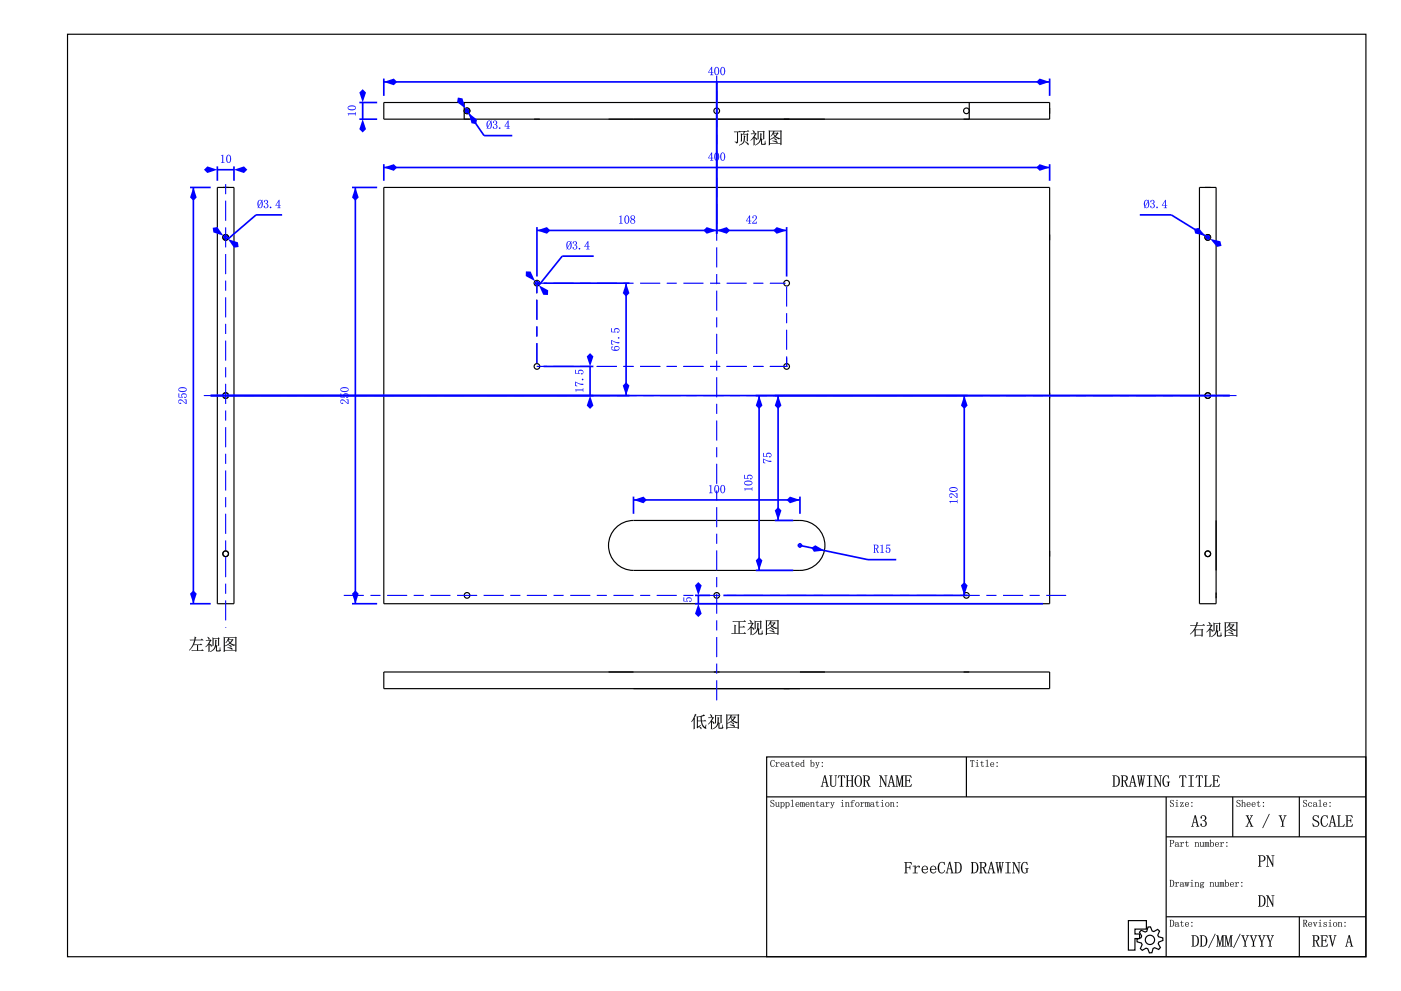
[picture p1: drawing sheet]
<svg xmlns="http://www.w3.org/2000/svg" width="420mm" height="297mm" viewBox="0 0 420 297" stroke-linecap="round" stroke-linejoin="round" font-family="sans-serif">
<g fill="none" stroke="#000" stroke-width=".35">
<path d="M20.3 10.3h389.3v276.5h-389.3zM115.1 30.7h199.7v5h-199.7zM139.2 30.7v5h1.7M160.2 35.7h1.7M182.5 35.7h7.5M235.1 35.7h1.7M239.9 35.7h7.5M290.7 30.7v5h-1.7M314.8 32.4v1.7M65.2 56.2h5v124.8h-5zM66.8 56.2h1.7M115.1 56.2h199.7v124.8h-199.7z"/>
<path d="M359.7 56.2h5v124.8h-5zM361.4 56.2h1.7M314.8 70.3v1.7M314.8 117.7v1.7M184.3 158.6a7.5 7.5 0 0 1 5.7-2.6h49.9a7.5 7.5 0 0 1 7.5 7.5 7.5 7.5 0 0 1-7.5 7.5h-49.9a7.5 7.5 0 0 1-6.8-4.4 7.5 7.5 0 0 1 1.1-8zM364.7 156v15M314.8 165.1v1.7M364.7 177.6v1.7M115.1 201.4h199.7v5h-199.7zM182.5 201.4h7.5M214.1 201.4h1.7M235.1 206.4h1.7"/>
<path d="M239.9 201.4h7.5M289 201.4h1.7M229.9 226.9h179.7v59.9h-179.7zM229.9 238.9h179.7M289.8 226.9v12M349.7 238.9v47.9M369.7 238.9v11.9M389.7 238.9v11.9M349.7 250.8h59.9M338.4 275.9h5.4v2.6h-3.4v1.5h1.4v1.3h-1.4v3.5h-2zM342.2 278.8l1.2 .6 .5-.3 .4-1.2 .7-.1 .5 1.3 .5 .1 1.2-.6 .5 .5-.5 1.2 .2 .5 1.3 .3 .1 .8-1.3 .5-.1 .5 .6 1.1-.5 .6-1.2-.5-.5 .2-.3 1.3h-.8l-.5-1.2-.5-.2-1.1 .7-.6-.6 .5-1.2-.2-.4-1.3-.4v-.8l1.2-.4 .2-.5-.7-1.2zM349.7 274.8h59.9"/>
<path d="M389.7 274.8v12"/>
<circle cx="140.1" cy="33.2" r=".85"/>
<circle cx="214.9" cy="33.2" r=".85"/>
<circle cx="289.8" cy="33.2" r=".85"/>
<circle cx="67.7" cy="71.2" r=".85"/>
<circle cx="362.2" cy="71.2" r=".85"/>
<circle cx="161" cy="84.9" r=".85"/>
<circle cx="235.9" cy="84.9" r=".85"/>
<circle cx="67.7" cy="118.6" r=".85"/>
<circle cx="161" cy="109.8" r=".85"/>
<circle cx="235.9" cy="109.8" r=".85"/>
<circle cx="362.2" cy="118.6" r=".85"/>
<circle cx="67.7" cy="166" r=".85"/>
<circle cx="140.1" cy="178.5" r=".85"/>
<circle cx="214.9" cy="178.5" r=".85"/>
<circle cx="289.8" cy="178.5" r=".85"/>
<circle cx="362.2" cy="166" r=".85"/>
<circle cx="344.9" cy="281.7" r="1.39"/>
</g>
<g fill="#000">
<path d="M231.4 227.9l.8-.1v.5a.52 .52 0 0 0-.6-.4 .52 .52 0 0 0-.4 .7 .69 .69 0 0 0 0 .8 .69 .69 0 0 0 .9 .2l.1-.4a.67 .67 0 0 1-.8 .6 .67 .67 0 0 1-.4-1zM232.5 228.5h.5v.4a.4 .4 0 0 1 .3-.4 .4 .4 0 0 1 .5 .2l-.4-.1-.4 .4v.7l.4 .1h-.9l.3-.1v-1.1zM234.4 228.7l-.1 .4h.7l-.2-.5zM234.3 228.7a.56 .56 0 0 1 .6-.2 .56 .56 0 0 1 .3 .7h-.9a.48 .48 0 0 0 .3 .5 .48 .48 0 0 0 .6-.2 .63 .63 0 0 1-1 .2 .63 .63 0 0 1 .1-1zM235.6 228.7l.5-.2 .5 .2v1h.2h-.4a.46 .46 0 0 1-.5 .2 .46 .46 0 0 1-.3-.6 .46 .46 0 0 1 .5-.3h.3a.37 .37 0 0 0-.3-.4 .37 .37 0 0 0-.4 .3zM235.9 229.2a.36 .36 0 0 0 0 .6 .36 .36 0 0 0 .5-.2v-.6zM237.5 228.1l.1 .4h.5l-.5 .1v.9a.26 .26 0 0 0 .3 .3 .26 .26 0 0 0 .2-.4 .35 .35 0 0 1-.3 .5 .35 .35 0 0 1-.4-.5v-.8l-.3-.1 .3-.1zM238.9 228.7l-.1 .4h.7l-.2-.5zM238.8 228.7a.56 .56 0 0 1 .6-.2 .56 .56 0 0 1 .3 .7h-.9a.48 .48 0 0 0 .3 .5 .48 .48 0 0 0 .6-.2 .63 .63 0 0 1-1 .2 .63 .63 0 0 1 .1-1zM240.5 228.6l-.1 .2a.49 .49 0 0 0-.2 .6 .49 .49 0 0 0 .7 .2l.1-.8zM240.8 227.8l.3-.1 .2 2.1h-.3v-.2a.6 .6 0 0 1-1-.4 .6 .6 0 0 1 .8-.7l.2 .2v-.7zM243 227.8l.3-.1v1.1a.62 .62 0 0 1 1 .2 .62 .62 0 0 1-.6 .8h-.6zM243.5 228.7l-.2 .8a.44 .44 0 0 0 .7 .2 .44 .44 0 0 0 0-.7l-.1-.4zM244.5 228.5h.5l-.1 .2 .3 .8 .3-.8-.2-.2h.5l-.6 1.4a.31 .31 0 0 1-.2 .3 .31 .31 0 0 1-.4-.1h.4l.1-.4zM246.5 228.6a.16 .16 0 0 1 .3 0 .16 .16 0 0 1-.3 0zM246.5 229.7a.16 .16 0 0 1 .3 0 .16 .16 0 0 1-.3 0z"/>
<path d="M231.4 227.9l.8-.1v.6a.51 .51 0 0 0-.6-.5 .51 .51 0 0 0-.3 .7 .68 .68 0 0 0 0 .8 .68 .68 0 0 0 .7 .2l.2-.4a.62 .62 0 0 1-.6 .7 .62 .62 0 0 1-.6-.7v-.7zM231.4 227.9a1.04 1.04 0 0 0-.4 1.2 1.04 1.04 0 0 0 .9 .7l.3-.6a.52 .52 0 0 1-.6 .6 .52 .52 0 0 1-.4-.7 .74 .74 0 0 1 .1-.9 .74 .74 0 0 1 .8-.2l.2 .3-.1-.5zM232.5 228.5l.5-.1v.5a.4 .4 0 0 1 .3-.4 .4 .4 0 0 1 .5 .2l-.4-.1-.4 .4v.7l.4 .1h-.9l.3-.1v-1zM232.5 228.5l.4 .2v1l-.4 .1h.9l-.4-.1v-.7l.4-.4 .4 .1a.43 .43 0 0 0-.5-.2 .43 .43 0 0 0-.3 .4v-.4zM234.4 228.7l-.1 .4h.7l-.2-.5zM234.4 228.7l.4-.1 .3 .5h-.8zM234.3 228.7a.56 .56 0 0 1 .7-.2 .56 .56 0 0 1 .2 .7h-.9a.49 .49 0 0 0 .3 .5 .49 .49 0 0 0 .6-.2 .64 .64 0 0 1-1 .2 .64 .64 0 0 1 .1-1zM234.3 228.7a.62 .62 0 0 0 0 1 .62 .62 0 0 0 .9-.2l-.1-.1a.45 .45 0 0 1-.5 .3 .45 .45 0 0 1-.3-.5h.9a.54 .54 0 0 0-.3-.6 .54 .54 0 0 0-.6 .1zM235.6 228.7l.5-.2 .5 .2v1l.3-.2-.1 .2-.2 .1-.2-.1a.48 .48 0 0 1-.6 .2 .48 .48 0 0 1-.2-.6 .48 .48 0 0 1 .5-.3h.3a.33 .33 0 0 0-.2-.4 .33 .33 0 0 0-.4 .2l-.1 .1zM235.7 228.7v.2a.4 .4 0 0 1 .4-.3 .4 .4 0 0 1 .4 .4 .59 .59 0 0 0-.7 .1 .59 .59 0 0 0-.1 .6l.9 .1 .3-.3-.3 .2-.1-1.1zM235.9 229.2a.34 .34 0 0 0 0 .6 .34 .34 0 0 0 .5-.2v-.6zM235.9 229.2l.6-.2-.1 .6a.37 .37 0 0 1-.5 .2 .37 .37 0 0 1 0-.6zM237.5 228l.1 .5h.5l-.5 .1v.9a.25 .25 0 0 0 .3 .2 .25 .25 0 0 0 .2-.3 .37 .37 0 0 1-.3 .5 .37 .37 0 0 1-.4-.5v-.8l-.3-.1 .3-.1zM237.5 228.1l-.1 .3-.3 .1 .4 .1v.8a.36 .36 0 0 0 .3 .4 .36 .36 0 0 0 .4-.3l-.1-.1a.27 .27 0 0 1-.2 .4 .27 .27 0 0 1-.3-.3v-.9l.5-.1h-.5zM238.9 228.7l-.1 .4h.7l-.2-.5zM238.9 228.7l.4-.1 .3 .5h-.8zM238.8 228.7a.56 .56 0 0 1 .6-.2 .56 .56 0 0 1 .3 .7h-.9a.49 .49 0 0 0 .3 .5 .49 .49 0 0 0 .6-.2 .64 .64 0 0 1-1 .2 .64 .64 0 0 1 .1-1zM238.8 228.7a.62 .62 0 0 0-.1 1 .62 .62 0 0 0 1-.2l-.1-.1a.45 .45 0 0 1-.5 .3 .45 .45 0 0 1-.3-.5h.9a.54 .54 0 0 0-.3-.6 .54 .54 0 0 0-.6 .1zM240.5 228.6a.51 .51 0 0 0-.3 .7 .51 .51 0 0 0 .7 .3l.1-.8zM240.5 228.6l.5 .2v.6a.44 .44 0 0 1-.6 .3 .44 .44 0 0 1-.1-.7zM240.8 227.8l.4-.1 .1 2.1h-.3v-.2a.47 .47 0 0 1-.6 .3 .47 .47 0 0 1-.3-.5 .59 .59 0 0 1 .1-.8 .59 .59 0 0 1 .8 0zM240.8 227.8l.2 .2v.7a.56 .56 0 0 0-.8 .1 .56 .56 0 0 0 0 .7 .56 .56 0 0 0 .8 .1v.2h.3l-.2-.2 .1-1.9zM243 227.8l.3-.1v1.1a.48 .48 0 0 1 .5-.3 .48 .48 0 0 1 .4 .5 .61 .61 0 0 1-.1 .7 .61 .61 0 0 1-.8 0l-.2 .1zM243 227.8l.2 .2-.1 1.8 .2-.1a.6 .6 0 0 0 .9-.4 .6 .6 0 0 0-.8-.6l-.1 .1v-1.1zM243.5 228.7l-.2 .8a.43 .43 0 0 0 .7 .2 .43 .43 0 0 0 0-.7l-.1-.4zM243.5 228.7a.53 .53 0 0 1 .6 .5 .53 .53 0 0 1-.7 .5l-.1-.7zM244.5 228.5h.5l-.1 .2 .3 .8 .3-.8-.2-.2h.5l-.6 1.4a.32 .32 0 0 1-.2 .4 .32 .32 0 0 1-.4-.2h.4l.1-.4zM244.5 228.5l.6 1.2a.3 .3 0 0 1-.1 .4 .3 .3 0 0 1-.4 0 .3 .3 0 0 0 .4 .1 .3 .3 0 0 0 .1-.3l.7-1.4h-.5l.2 .2-.3 .9-.3-.9 .1-.2zM246.4 228.6a.2 .2 0 0 1 .4 0 .2 .2 0 0 1-.4 0zM246.5 228.6a.15 .15 0 0 0 .3 0 .15 .15 0 0 0-.3 0zM246.4 229.7a.2 .2 0 0 1 .4 0 .2 .2 0 0 1-.4 0zM246.5 229.7a.15 .15 0 0 0 .3 0 .15 .15 0 0 0-.3 0z"/>
<path d="M247.2 232.4l.3-.1 .8 3.1 .2 .4h-.8l.2-.3-.2-1h-.9l-.2 .9 .3 .4h-.7l.2-.3zM247.3 232.8l-.4 1.6h.8zM248.7 232.4h.9l-.3 .3v2.3a.65 .65 0 0 0 .7 .7 .65 .65 0 0 0 .6-.7v-2.3l-.3-.3h.7l-.3 .3v2.3a.87 .87 0 0 1-.8 .8 .87 .87 0 0 1-.9-.8v-2.3zM251.4 232.4h1.9l.1 .8a.48 .48 0 0 0-.3-.6 .48 .48 0 0 0-.6 .2v2.7l.4 .3h-1l.3-.3v-2.9a.56 .56 0 0 0-.6 .1 .56 .56 0 0 0-.2 .5zM253.7 232.4h.9l-.3 .3v1.3h1.1v-1.3l-.2-.3h.8l-.2 .3v2.8l.2 .3h-.8l.2-.2v-1.5h-1.1v1.4l.3 .3h-.9l.3-.3v-2.8zM257 232.7a2.72 2.72 0 0 0 .2 3 1.08 1.08 0 0 0 .9-1.6 1.1 1.1 0 0 0-.9-1.5zM256.8 232.7a1.07 1.07 0 0 1 1.2-.1 1.07 1.07 0 0 1 .5 1.2 1.32 1.32 0 0 1-.2 1.4 1.32 1.32 0 0 1-1.4 .4 2.39 2.39 0 0 1-.1-2.9zM258.8 232.4h1.1a.83 .83 0 0 1 .9 .8 .83 .83 0 0 1-.7 .9l.6 1.4 .3 .3h-.5l-.7-1.7h-.4v1.4l.3 .3h-.9l.3-.3v-2.8zM259.4 232.6v1.4a.76 .76 0 0 0 1.1-.7 .76 .76 0 0 0-1.1-.7zM263.7 232.4h.6l1.3 2.6v-2.3l-.3-.3h.8l-.4 .3v3.1l-1.6-2.9v2.6l.3 .3h-.7l.3-.3v-2.8zM267.2 232.4l.3-.1 .7 3.1 .3 .4h-.8l.2-.3-.2-1h-.9l-.2 .9 .3 .4h-.7l.2-.3zM267.3 232.8l-.5 1.6h.9zM268.7 232.4h.5l.6 2.6 .6-2.6h.7l-.3 .3v2.8l.3 .3h-.9l.3-.3v-2.5l-.7 2.8-.8-2.8v2.5l.3 .3h-.6l.2-.3v-2.8zM271.3 232.4h1.9l.2 .7-.6-.5-.9 .1-.1 1.2h.8l.3-.5v1.2l-.3-.5-.8-.1 .2 1.7a1.03 1.03 0 0 0 1.3-.7l-.1 .8h-1.9l.2-.3v-2.8z"/>
<path d="M247.2 232.4l.3-.1 .8 3.1 .3 .4h-.9l.2-.3-.2-1h-.9l-.1 .9 .2 .4h-.7l.2-.3zM247.2 232.4l-.8 3.2-.2 .2h.7l-.3-.4 .2-.9h.9l.3 1-.3 .3h.8l-.3-.3-.7-3.2zM247.3 232.8l-.4 1.6h.8zM247.3 232.8l.4 1.6h-.9zM248.7 232.4h.9l-.3 .3v2.3a.63 .63 0 0 0 .7 .6 .63 .63 0 0 0 .6-.6v-2.3l-.3-.3h.7l-.2 .3v2.3a.89 .89 0 0 1-.9 .8 .89 .89 0 0 1-.9-.8v-2.3zM248.7 232.4l.3 .3v2.3a.84 .84 0 0 0 .9 .8 .84 .84 0 0 0 .8-.8v-2.3l.3-.3h-.7l.3 .3v2.3a.68 .68 0 0 1-.6 .7 .68 .68 0 0 1-.7-.7v-2.3l.3-.3zM251.4 232.4h1.9v.8a.56 .56 0 0 0-.8-.6v2.9l.4 .3h-1.1l.4-.3v-2.9a.55 .55 0 0 0-.8 .6h-.2zM251.4 232.4v.8a.48 .48 0 0 1 .2-.6 .48 .48 0 0 1 .6 .2v2.7l-.3 .3h1l-.4-.3v-2.9a.56 .56 0 0 1 .6 0 .56 .56 0 0 1 .3 .6l-.1-.8zM253.7 232.4h.9l-.3 .3v1.3h1.1v-1.3l-.3-.3h1l-.3 .3v2.8l.3 .3h-1l.3-.2v-1.5h-1.1v1.5l.3 .2h-.9l.3-.3v-2.8zM253.7 232.4l.3 .3v2.8l-.3 .3h.9l-.3-.3v-1.4h1.2v1.5l-.3 .2h.8l-.3-.3v-2.8l.3-.3h-.8l.3 .2v1.4h-1.2v-1.3l.3-.3zM257 232.7a2.27 2.27 0 0 0 .4 3 2.06 2.06 0 0 0 .5-2.7l-.3-.4zM257 232.7a.83 .83 0 0 1 1 .1 .83 .83 0 0 1 .2 1 1.35 1.35 0 0 1-1 1.9 2.61 2.61 0 0 1-.2-3zM256.8 232.7a1.1 1.1 0 0 1 1.2-.1 1.1 1.1 0 0 1 .5 1.2 1.39 1.39 0 0 1-.2 1.4 1.39 1.39 0 0 1-1.3 .5 2.29 2.29 0 0 1-.2-3zM256.8 232.6a2 2 0 0 0 .6 3.2 1.86 1.86 0 0 0 1.1-1.7 1.86 1.86 0 0 0-1.1-1.7zM258.8 232.4h1.1a.84 .84 0 0 1 .9 .7 .84 .84 0 0 1-.7 1l.6 1.4 .3 .3h-.5l-.7-1.7h-.4v1.5l.3 .2h-.9l.2-.3v-2.8zM258.8 232.4l.3 .3v2.8l-.3 .3h.9l-.3-.3v-1.4h.4l.7 1.7h.5l-.3-.3-.6-1.4a.8 .8 0 0 0 .7-.9 .8 .8 0 0 0-.9-.7zM259.4 232.6v1.4a.74 .74 0 0 0 1-.4 .74 .74 0 0 0-.4-1zM259.4 232.6a.78 .78 0 0 1 1.1 .7 .78 .78 0 0 1-1.1 .7zM263.6 232.4h.7l1.3 2.6v-2.3l-.3-.3h.8l-.3 .3v3.1h-.4h.2l-1.5-2.9v2.6l.4 .3h-.9l.4-.3v-2.8zM263.7 232.4l.3 .3v2.8l-.3 .3h.7l-.3-.3v-2.6l1.6 2.9h-.3h.3v-3.1l.4-.3h-.8l.4 .3v2.3l-1.4-2.6zM267.2 232.4l.3-.1 .7 3.1 .3 .4h-.9l.3-.3-.2-1h-.9l-.2 .9 .3 .4h-.8l.3-.3zM267.2 232.4l-.8 3.2-.2 .2h.7l-.3-.4 .2-.9h.9l.2 1-.2 .3h.8l-.3-.3-.7-3.2zM267.3 232.8l-.4 1.6h.8zM267.2 232.8l.5 1.6h-.9zM268.6 232.4h.6l.6 2.6 .6-2.6h.7l-.3 .3v2.8l.3 .3h-.9l.3-.3v-2.5l-.7 2.8h-.2l-.6-2.8v2.5l.3 .3h-.7l.3-.3v-2.8zM268.7 232.4l.2 .3v2.8l-.2 .3h.6l-.3-.3v-2.5l.8 2.8 .6-2.9 .1 2.6-.3 .3h.9l-.3-.3v-2.8l.3-.3h-.7l-.6 2.6-.6-2.6zM271.2 232.4h2l.2 .7-.6-.5-.9 .1-.1 1.2h.8l.3-.5v1.2l-.3-.5-.8-.1 .2 1.6a1.01 1.01 0 0 0 1.3-.6h.2l-.2 .8h-2.1l.3-.3v-2.8zM271.3 232.4l.3 .3v2.8l-.3 .3h1.9l.1-.8a.97 .97 0 0 1-1.3 .7l-.2-.2v-1.5l.8 .1 .3 .5v-1.2l-.3 .5-.8 .1v-1.4h.9l.7 .5-.2-.7z"/>
<path d="M291 227.8h1.1l.1 .5-.3-.4h-.2v1.8l.2 .1h-.6l.2-.1v-1.8l-.4 .1-.2 .3zM292.6 228.5l.6-.1v1.3l.3 .1h-.9l.4-.1v-1.1zM292.9 227.9a.15 .15 0 0 1 .3 0 .15 .15 0 0 1-.3 0zM294.5 228.1v.4h.5l-.5 .1v.9a.26 .26 0 0 0 .3 .3 .26 .26 0 0 0 .2-.4 .35 .35 0 0 1-.3 .5 .35 .35 0 0 1-.3-.5v-.8l-.4-.1 .3-.1zM295.6 227.8l.5-.1 .1 2 .3 .1h-.9l.4-.1v-1.8zM297.3 228.7l-.1 .4h.7l-.2-.5zM297.2 228.7a.56 .56 0 0 1 .6-.2 .56 .56 0 0 1 .3 .7h-.9a.48 .48 0 0 0 .3 .5 .48 .48 0 0 0 .6-.2 .63 .63 0 0 1-1 .2 .63 .63 0 0 1 .1-1zM298.9 228.6a.16 .16 0 0 1 .3 0 .16 .16 0 0 1-.3 0zM298.9 229.7a.16 .16 0 0 1 .3 0 .16 .16 0 0 1-.3 0z"/>
<path d="M291 227.8h1.1l.1 .5-.5-.4v1.8l.2 .1h-.7l.3-.1v-1.8l-.6 .4zM291 227.8l-.1 .5 .2-.4h.4v1.8l-.2 .1h.6l-.3-.1v-1.8h.3l.3 .4-.1-.5zM292.6 228.5l.6-.1v1.3l.3 .1h-.9l.4-.1v-1zM292.6 228.5l.4 .2v1l-.4 .1h.9l-.4-.1 .1-1.3zM292.9 227.9a.16 .16 0 0 1 .3 0 .16 .16 0 0 1-.3 0zM292.9 227.9a.15 .15 0 0 0 .3 0 .15 .15 0 0 0-.3 0zM294.4 228l.1 .5h.5l-.5 .1v.9a.25 .25 0 0 0 .3 .2 .25 .25 0 0 0 .2-.3 .37 .37 0 0 1-.3 .5 .37 .37 0 0 1-.4-.5l.1-.8-.4-.1 .3-.1zM294.5 228.1l-.2 .3-.3 .1 .4 .1v.8a.36 .36 0 0 0 .3 .4 .36 .36 0 0 0 .4-.3l-.1-.1a.27 .27 0 0 1-.2 .4 .27 .27 0 0 1-.3-.3v-.9l.5-.1h-.5zM295.6 227.8l.6-.1v2l.3 .1h-.9l.4-.1v-1.7zM295.6 227.8l.4 .2v1.7l-.4 .1h.9l-.4-.1v-2zM297.3 228.7l-.1 .4h.7l-.2-.5zM297.3 228.7l.4-.1 .3 .5h-.8zM297.2 228.7a.56 .56 0 0 1 .7-.2 .56 .56 0 0 1 .2 .7h-.9a.49 .49 0 0 0 .3 .5 .49 .49 0 0 0 .6-.2 .64 .64 0 0 1-1 .2 .64 .64 0 0 1 .1-1zM297.2 228.7a.62 .62 0 0 0 0 1 .62 .62 0 0 0 .9-.2l-.1-.1a.45 .45 0 0 1-.5 .3 .45 .45 0 0 1-.3-.5h.9a.54 .54 0 0 0-.3-.6 .54 .54 0 0 0-.6 .1zM298.9 228.6a.18 .18 0 0 1 .3 0 .18 .18 0 0 1-.3 0zM298.9 228.6a.15 .15 0 0 0 .3 0 .15 .15 0 0 0-.3 0zM298.9 229.7a.18 .18 0 0 1 .3 0 .18 .18 0 0 1-.3 0zM298.9 229.7a.15 .15 0 0 0 .3 0 .15 .15 0 0 0-.3 0z"/>
<path d="M334.3 232.7v2.8a.83 .83 0 0 0 .9-.1 .83 .83 0 0 0 .2-.9 1.32 1.32 0 0 0-1-1.9zM334.2 232.6a1.04 1.04 0 0 1 1.1 .3 1.04 1.04 0 0 1 .2 1.2 1.07 1.07 0 0 1-.1 1.2 1.07 1.07 0 0 1-1.2 .3zM333.6 232.4a1.77 1.77 0 0 1 2 .6 1.77 1.77 0 0 1 .1 2.1l-.6 .6-1.5 .1 .3-.3v-2.8zM333.6 232.4l.3 .3v2.8l-.3 .3a1.76 1.76 0 0 0 2.1-1 1.76 1.76 0 0 0-.7-2.2zM336.2 232.4h1.1a.84 .84 0 0 1 .9 .7 .84 .84 0 0 1-.7 1l.6 1.4 .3 .3h-.6l-.6-1.7h-.4v1.5l.3 .2h-.9l.2-.3v-2.8zM336.2 232.4l.3 .3v2.8l-.3 .3h.8l-.3-.3v-1.4h.5l.7 1.7h.5l-.3-.3-.6-1.4a.8 .8 0 0 0 .7-.9 .8 .8 0 0 0-.9-.7zM336.8 232.6v1.4a.74 .74 0 0 0 1-.4 .74 .74 0 0 0-.4-1zM336.8 232.6a.78 .78 0 0 1 1.1 .7 .78 .78 0 0 1-1.2 .7zM339.5 232.4l.4-.1 .7 3.1 .3 .4h-.9l.3-.3-.2-1h-.9l-.2 .9 .3 .4h-.8l.3-.3zM339.6 232.4l-.8 3.2-.3 .2h.8l-.3-.4 .2-.9h.9l.2 1-.2 .3h.8l-.3-.3-.7-3.2zM339.6 232.8l-.3 1.6h.8zM339.6 232.8l.5 1.6h-.9zM341 232.4h.7l-.2 .3 .3 2.1 .4-1.7-.3-.7h.7l-.2 .3 .3 2 .4-1.9-.3-.4h.7l-.3 .3-.5 3.1h-.1l-.3-2.1-.5 2.1h-.1zM341 232.4l.2 .2 .5 3.2 .5-2.1 .5 2.1 .5-3.1 .3-.3h-.6l.2 .4-.4 2-.3-2.1 .2-.3h-.7l.3 .7-.3 1.8-.4-2.2 .2-.3zM343.9 232.4h1.6v.2l-.6 .1v2.9h.6v.2h-1.6v-.2l.7-.1v-2.8l-.7-.1zM344 232.4l.6 .3v2.9l-.6 .2h1.5l-.6-.3v-2.9l.6-.2zM346 232.4h.7l1.3 2.6v-2.3l-.4-.3h.9l-.4 .3v3.1h-.3h.2l-1.5-2.9v2.6l.3 .3h-.8l.3-.3v-2.8zM346 232.4l.4 .3v2.8l-.4 .3h.8l-.4-.3v-2.6l1.6 2.9h-.2h.3v-3.1l.3-.3h-.7l.3 .3v2.3l-1.4-2.6zM349.1 232.7l.4-.3 .9-.1 .2 1-.1 .1a.71 .71 0 0 0-.8-.8 .71 .71 0 0 0-.6 .8 1.94 1.94 0 0 0 .7 2.3l.5-.4-.1-.7-.3-.3h1l-.3 .3-.1 1a1.24 1.24 0 0 1-1.5 0 1.24 1.24 0 0 1-.4-1.4zM349.1 232.7a2.09 2.09 0 0 0 .4 3.1l1.1-.2v-1l.3-.3h-1l.4 .3v.7a.58 .58 0 0 1-.7 .5 .58 .58 0 0 1-.5-.6v-.2a1.99 1.99 0 0 1 .7-2.5l.4 .2 .4 .6-.2-.9-.9 .1zM353.8 232.4h1.9v.8a.56 .56 0 0 0-.8-.6v2.9l.3 .3h-1l.3-.3v-2.9a.55 .55 0 0 0-.8 .6h-.1zM353.8 232.4l-.1 .8a.48 .48 0 0 1 .3-.6 .48 .48 0 0 1 .6 .2v2.7l-.4 .3h1l-.4-.3v-2.9a.56 .56 0 0 1 .7 0 .56 .56 0 0 1 .2 .6l-.1-.8zM356.4 232.4h1.6v.2l-.6 .1v2.9h.6v.2h-1.6v-.2l.6-.1v-2.8l-.6-.1zM356.4 232.4l.7 .3v2.9l-.7 .2h1.6l-.6-.3v-2.9l.6-.2zM358.8 232.4h1.9v.8a.56 .56 0 0 0-.8-.6v2.9l.3 .3h-1l.3-.3v-2.9a.55 .55 0 0 0-.8 .6h-.1zM358.8 232.4l-.1 .8a.48 .48 0 0 1 .2-.6 .48 .48 0 0 1 .7 .2v2.7l-.4 .3h1l-.4-.3v-2.9a.56 .56 0 0 1 .7 0 .56 .56 0 0 1 .2 .6l-.1-.8zM361.1 232.4h1l-.3 .3v2.9h1l.4-.7-.1 .9h-2l.3-.3v-2.8zM361.1 232.4l.4 .3v2.8l-.4 .3h2l.1-.8a1 1 0 0 1-1.4 .7l-.1-3 .4-.3zM363.6 232.4h1.9l.3 .7-.7-.5-.9 .1v1.2h.7l.4-.5v1.2l-.4-.5-.7-.1 .1 1.6a1.01 1.01 0 0 0 1.4-.6h.1l-.2 .8h-2l.3-.3v-2.8zM363.6 232.4l.3 .3v2.8l-.3 .3h2l.1-.8a.97 .97 0 0 1-1.3 .7l-.2-.2v-1.5l.7 .1 .4 .5v-1.2l-.4 .5-.7 .1v-1.4h.9l.6 .5-.2-.7z"/>
<path d="M334.2 232.7v2.8a.84 .84 0 0 0 1-.1 .84 .84 0 0 0 .3-.9 1.35 1.35 0 0 0-1.1-1.9zM333.6 232.4h.9a1.71 1.71 0 0 1 1.3 1.7 1.71 1.71 0 0 1-1.3 1.7h-.9l.3-.3v-2.8zM336.2 232.4h1.1a.83 .83 0 0 1 .9 .8 .83 .83 0 0 1-.7 .9l.6 1.4 .3 .3h-.5l-.7-1.7h-.4v1.4l.2 .3h-.8l.3-.3v-2.8zM336.8 232.6v1.4a.76 .76 0 0 0 1.1-.7 .76 .76 0 0 0-1.1-.7zM339.6 232.4l.3-.1 .7 3.1 .3 .4h-.8l.2-.3-.2-1h-.9l-.2 .9 .3 .4h-.8l.3-.3zM339.6 232.8l-.4 1.6h.9zM341 232.4h.7l-.2 .3 .3 2.1 .4-1.7-.3-.7h.7l-.2 .3 .3 2 .4-1.9-.2-.4h.6l-.3 .3-.5 3.1-.4-2.1-.6 2.1zM344 232.4h1.5l-.6 .3v2.9l.6 .2h-1.5l.6-.3v-2.8zM346 232.4h.6l1.4 2.6v-2.3l-.3-.3h.7l-.3 .3v3.1l-1.6-2.9v2.6l.3 .3h-.8l.4-.3v-2.8zM349.1 232.7l.4-.3h.9l.1 .9a.73 .73 0 0 0-.8-.8 .73 .73 0 0 0-.7 .9 1.95 1.95 0 0 0 .8 2.3l.5-.4-.1-.7-.3-.3h1l-.3 .3-.1 1a1.29 1.29 0 0 1-1.4-.1 1.29 1.29 0 0 1-.5-1.3zM353.8 232.4h1.8l.1 .8a.48 .48 0 0 0-.2-.6 .48 .48 0 0 0-.6 .2v2.7l.3 .3h-1l.3-.3v-2.9a.56 .56 0 0 0-.5 .1 .56 .56 0 0 0-.3 .5zM356.4 232.4h1.6l-.6 .3v2.9l.6 .2h-1.6l.7-.3v-2.8zM358.8 232.4h1.8l.1 .8a.48 .48 0 0 0-.2-.6 .48 .48 0 0 0-.6 .2v2.7l.3 .3h-1l.3-.3v-2.9a.56 .56 0 0 0-.5 .1 .56 .56 0 0 0-.3 .5zM361.1 232.4h1l-.4 .3 .1 2.9h1l.4-.6-.1 .8h-2l.3-.3v-2.8zM363.6 232.4h1.9l.2 .7-.6-.5-.9 .1v1.2h.7l.4-.5v1.2l-.4-.5-.7-.1 .1 1.7a1.03 1.03 0 0 0 1.4-.7l-.1 .8h-2l.3-.3v-2.8z"/>
<path d="M231.2 239.9l.9-.2v.6a.42 .42 0 0 0-.4-.4 .42 .42 0 0 0-.4 .5l.4 .3a.63 .63 0 0 1 .4 .9 .63 .63 0 0 1-.9 .2l-.1-.6a.47 .47 0 0 0 .4 .6 .47 .47 0 0 0 .5-.4 .47 .47 0 0 0-.4-.5v-.1a.56 .56 0 0 1-.5-.3 .56 .56 0 0 1 .1-.6zM231.2 239.9a.82 .82 0 0 0 .8 1.2 .47 .47 0 0 1-.3 .7 .47 .47 0 0 1-.6-.6l.1 .6a.65 .65 0 0 0 1-.4 .65 .65 0 0 0-.7-.8 .44 .44 0 0 1-.2-.5 .44 .44 0 0 1 .5-.3 .44 .44 0 0 1 .3 .5v-.5zM232.5 240.5l.3-.1v1a.31 .31 0 0 0 .4 .3 .31 .31 0 0 0 .3-.3l-.2-.9 .4-.1 .1 1.3-.3 .1v-.2a.43 .43 0 0 1-.5 .2 .43 .43 0 0 1-.4-.4zM232.5 240.5l.2 .9a.42 .42 0 0 0 .3 .4 .42 .42 0 0 0 .5-.3v.3l.3-.1-.2-.1v-1.2l-.3 .1 .2 .9a.35 .35 0 0 1-.4 .3 .35 .35 0 0 1-.3-.3v-1zM234 240.5l.3-.1v.3a.6 .6 0 0 1 .8 .1 .6 .6 0 0 1 0 .8 .6 .6 0 0 1-.8 .1l.2 .5h-.5l.2-.1v-1.4zM234 240.5l.2 .2v1.4l-.2 .1h.5l-.2-.1v-.5a.57 .57 0 0 0 .8 0 .57 .57 0 0 0 0-.8 .57 .57 0 0 0-.8 0v-.4zM234.4 240.7l-.1 .8a.47 .47 0 0 0 .8-.3 .47 .47 0 0 0-.7-.5zM234.4 240.7a.53 .53 0 0 1 .7 .5 .53 .53 0 0 1-.6 .5zM235.5 240.5l.3-.1v.3a.6 .6 0 0 1 .8 .1 .6 .6 0 0 1 0 .8 .6 .6 0 0 1-.8 .1l.2 .5h-.5l.2-.1v-1.4zM235.5 240.5l.2 .2v1.4l-.2 .1h.5l-.2-.1v-.5a.57 .57 0 0 0 .8 0 .57 .57 0 0 0 0-.8 .57 .57 0 0 0-.8 0v-.4zM235.9 240.7l-.1 .8a.47 .47 0 0 0 .8-.3 .47 .47 0 0 0-.7-.5zM235.9 240.7a.53 .53 0 0 1 .7 .5 .53 .53 0 0 1-.6 .5zM237.2 239.8l.6-.1v2l.3 .1h-.9l.4-.2v-1.7zM237.2 239.8l.4 .2v1.7l-.4 .1h.9l-.4-.2v-1.9zM238.9 240.7l-.1 .4h.7l-.2-.5zM238.9 240.7l.4-.1 .3 .5h-.8zM238.8 240.7a.56 .56 0 0 1 .6-.2 .56 .56 0 0 1 .3 .7l-.9-.1a.49 .49 0 0 0 .3 .6 .49 .49 0 0 0 .6-.3 .64 .64 0 0 1-1 .3 .64 .64 0 0 1 .1-1zM238.8 240.7a.62 .62 0 0 0-.1 .9 .62 .62 0 0 0 1-.1l-.1-.1a.45 .45 0 0 1-.5 .3 .45 .45 0 0 1-.3-.6h.9a.54 .54 0 0 0-.3-.6 .54 .54 0 0 0-.6 .2zM239.9 240.5l.8 .1a.29 .29 0 0 1 .4-.1 .29 .29 0 0 1 .2 .3l.1 1h-.4v-1.2l-.3 .2 .2 1h-.4v-1.2l-.3 .2 .2 1h-.5zM239.9 240.5v1.3h.4l-.1-1 .3-.3v1.3h.4l-.2-1 .3-.3v1.3h.4l-.2-1.2-.5 .1-.3-.2-.2 .2v-.3zM241.9 240.7l-.1 .4h.7l-.2-.5zM241.9 240.7l.4-.1 .3 .5h-.8zM241.7 240.7a.56 .56 0 0 1 .7-.2 .56 .56 0 0 1 .3 .7l-.9-.1a.49 .49 0 0 0 .3 .6 .49 .49 0 0 0 .6-.3 .64 .64 0 0 1-1 .3 .64 .64 0 0 1 0-1zM241.8 240.7a.62 .62 0 0 0-.1 .9 .62 .62 0 0 0 1-.1l-.1-.1a.45 .45 0 0 1-.5 .3 .45 .45 0 0 1-.3-.6h.9a.54 .54 0 0 0-.3-.6 .54 .54 0 0 0-.6 .2zM243 240.5l.3-.1v.3a.44 .44 0 0 1 .5-.2 .44 .44 0 0 1 .4 .4l.1 .9h-.5l.2-.9a.32 .32 0 0 0-.3-.3 .32 .32 0 0 0-.4 .2l.2 1h-.5l.1-.2zM243 240.5l.2 .1v1l-.2 .2h.5l-.2-1a.34 .34 0 0 1 .4-.3 .34 .34 0 0 1 .3 .4l-.2 .9h.5l-.2-.9a.43 .43 0 0 0-.3-.4 .43 .43 0 0 0-.5 .2v-.3zM245 240l.1 .5h.5l-.5 .1v.8a.25 .25 0 0 0 .3 .3 .25 .25 0 0 0 .2-.3 .37 .37 0 0 1-.3 .5 .37 .37 0 0 1-.4-.5v-.8l-.3-.1 .3-.1zM245 240l-.1 .4-.3 .1h.4v.9a.36 .36 0 0 0 .3 .4 .36 .36 0 0 0 .4-.4h-.1a.27 .27 0 0 1-.2 .3 .27 .27 0 0 1-.3-.3v-.9h.5h-.5zM246.1 240.7l.5-.2 .5 .2v.9l.2-.1v.2l-.2 .1-.2-.1a.48 .48 0 0 1-.6 .2 .48 .48 0 0 1-.2-.6 .48 .48 0 0 1 .5-.3l.3-.1a.33 .33 0 0 0-.2-.3 .33 .33 0 0 0-.4 .1l-.2 .2zM246.1 240.7l.1 .2a.4 .4 0 0 1 .4-.3 .4 .4 0 0 1 .3 .4 .59 .59 0 0 0-.6 .1 .59 .59 0 0 0-.1 .6l.9 .1 .2-.3-.2 .2-.1-1.1zM246.4 241.2a.34 .34 0 0 0 0 .5 .34 .34 0 0 0 .5-.1v-.6zM246.4 241.2l.5-.2v.6a.37 .37 0 0 1-.5 .2 .37 .37 0 0 1 0-.6zM247.5 240.5l.5-.1v.5a.4 .4 0 0 1 .3-.5 .4 .4 0 0 1 .5 .3l-.4-.1-.4 .4v.7l.4 .1h-.9l.3-.2v-1zM247.5 240.5l.3 .2v1l-.3 .1h.9l-.4-.1v-.7l.3-.4h.4a.43 .43 0 0 0-.4-.1 .43 .43 0 0 0-.3 .4v-.5zM249 240.5h.5l-.1 .2 .3 .8 .2-.9-.1-.1h.5l-.6 1.4a.32 .32 0 0 1-.2 .3 .32 .32 0 0 1-.4-.1h.4l.1-.4zM249 240.5l.6 1.2a.3 .3 0 0 1-.1 .4 .3 .3 0 0 1-.4 0 .3 .3 0 0 0 .4 .1 .3 .3 0 0 0 .1-.3l.7-1.4h-.5l.2 .1-.3 1-.3-.9 .1-.2zM252.2 240.5l.5-.1v1.3l.4 .1h-.9l.3-.2v-1zM252.2 240.5l.4 .2v1l-.4 .1h.9l-.4-.1v-1.3zM252.5 239.9a.16 .16 0 0 1 .3 0 .16 .16 0 0 1-.3 0zM252.5 239.9a.15 .15 0 0 0 .3 0 .15 .15 0 0 0-.3 0zM253.5 240.5l.3-.1v.3a.44 .44 0 0 1 .5-.2 .44 .44 0 0 1 .3 .4l.2 .9h-.5l.1-.9a.32 .32 0 0 0-.3-.3 .32 .32 0 0 0-.3 .2l.2 1h-.5l.1-.2zM253.5 240.5l.2 .1v1l-.2 .2h.5l-.2-1a.34 .34 0 0 1 .3-.3 .34 .34 0 0 1 .4 .4l-.2 .9h.5l-.2-.9a.43 .43 0 0 0-.3-.4 .43 .43 0 0 0-.5 .2v-.3zM255.5 239.9a.39 .39 0 0 1 .5-.2 .39 .39 0 0 1 .3 .4l-.4-.2-.3 .2v.4h.5l-.5 .1v1.1l.4 .1h-.9l.3-.1v-1.1l-.4-.1h.4zM255.6 239.9l-.2 .6h-.4h.4v1.2l-.3 .1h.9l-.4-.1v-1.2h.5h-.5a.42 .42 0 0 1 0-.5 .42 .42 0 0 1 .5-.1l.2 .2a.37 .37 0 0 0-.3-.4 .37 .37 0 0 0-.4 .2zM256.4 241.1a.7 .7 0 0 1 1.4 0 .7 .7 0 0 1-1.4 0zM256.5 241.1a.63 .63 0 0 0 1.2 0 .63 .63 0 0 0-1.2 0zM256.8 240.7a.5 .5 0 0 0-.1 .7 .5 .5 0 0 0 .8 .1 .51 .51 0 0 0 0-.7 .51 .51 0 0 0-.7-.1zM256.8 240.7a.52 .52 0 0 1 .8 .5 .52 .52 0 0 1-.8 .4zM258 240.5l.5-.1v.5a.4 .4 0 0 1 .3-.5 .4 .4 0 0 1 .5 .3l-.5-.1-.3 .4v.7l.4 .1h-.9l.3-.2v-1zM258 240.5l.3 .2v1l-.3 .1h.8l-.3-.1v-.7l.3-.4h.4a.43 .43 0 0 0-.5-.1 .43 .43 0 0 0-.2 .4v-.5zM259.4 240.5l.8 .1a.29 .29 0 0 1 .3-.1 .29 .29 0 0 1 .3 .3l.1 1h-.5l.1-1.2-.3 .2 .1 1h-.4v-1.2l-.2 .2 .1 1h-.4zM259.4 240.5v1.3h.4l-.1-1 .2-.3v1.3h.4l-.1-1 .3-.3v1.3h.4l-.2-1.2-.5 .1-.3-.2-.2 .2v-.3zM261.1 240.7l.5-.2 .4 .2 .1 .9 .2-.1v.2l-.2 .1-.2-.1a.48 .48 0 0 1-.6 .2 .48 .48 0 0 1-.3-.6 .48 .48 0 0 1 .6-.3l.3-.1a.33 .33 0 0 0-.2-.3 .33 .33 0 0 0-.4 .1l-.2 .2zM261.1 240.7v.2a.4 .4 0 0 1 .5-.3 .4 .4 0 0 1 .3 .4 .59 .59 0 0 0-.6 .1 .59 .59 0 0 0-.2 .6l1 .1 .2-.3-.2 .2-.2-1.1zM261.4 241.2a.34 .34 0 0 0 0 .5 .34 .34 0 0 0 .5-.1v-.6zM261.3 241.2l.6-.2v.6a.37 .37 0 0 1-.6 .2 .37 .37 0 0 1 0-.6zM263 240l.1 .5h.5l-.5 .1v.8a.25 .25 0 0 0 .3 .3 .25 .25 0 0 0 .2-.3 .37 .37 0 0 1-.4 .5 .37 .37 0 0 1-.3-.5v-.8l-.4-.1 .4-.1zM263 240l-.1 .4-.3 .1h.3v.9a.36 .36 0 0 0 .3 .4 .36 .36 0 0 0 .4-.4 .27 .27 0 0 1-.3 .3 .27 .27 0 0 1-.2-.3v-.9h.4h-.4zM264.2 240.5l.5-.1v1.3l.4 .1h-.9l.3-.2v-1zM264.2 240.5l.3 .2v1l-.3 .1h.8l-.3-.1v-1.3zM264.5 239.9a.16 .16 0 0 1 .3 0 .16 .16 0 0 1-.3 0zM264.5 239.9a.15 .15 0 0 0 .3 0 .15 .15 0 0 0-.3 0zM265.4 241.1a.66 .66 0 0 1 1.3 0 .66 .66 0 0 1-1.3 0zM265.4 241.1a.65 .65 0 0 0 1.3 0 .65 .65 0 0 0-1.3 0zM265.8 240.7a.5 .5 0 0 0-.1 .7 .5 .5 0 0 0 .8 .1 .51 .51 0 0 0 0-.7 .51 .51 0 0 0-.7-.1zM265.8 240.7a.52 .52 0 0 1 .7 .5 .52 .52 0 0 1-.7 .4zM266.9 240.5l.4-.1v.3a.44 .44 0 0 1 .5-.2 .44 .44 0 0 1 .3 .4l.2 .9h-.5l.1-.9a.32 .32 0 0 0-.3-.3 .32 .32 0 0 0-.3 .2l.2 1h-.6l.2-.2zM267 240.5l.1 .1v1l-.1 .2h.4l-.1-1a.34 .34 0 0 1 .3-.3 .34 .34 0 0 1 .4 .4l-.2 .9h.5l-.2-.9a.43 .43 0 0 0-.4-.4 .43 .43 0 0 0-.4 .2v-.3zM268.9 240.6a.2 .2 0 0 1 .4 0 .2 .2 0 0 1-.4 0zM268.9 240.6a.15 .15 0 0 0 .3 0 .15 .15 0 0 0-.3 0zM268.9 241.7a.2 .2 0 0 1 .4 0 .2 .2 0 0 1-.4 0zM268.9 241.7a.15 .15 0 0 0 .3 0 .15 .15 0 0 0-.3 0z"/>
<path d="M231.2 239.9l.9-.1v.5a.44 .44 0 0 0-.4-.5 .44 .44 0 0 0-.5 .5 .44 .44 0 0 0 .5 .4 .63 .63 0 0 1 .4 .9 .63 .63 0 0 1-.9 .2l-.1-.6a.48 .48 0 0 0 .4 .6 .48 .48 0 0 0 .6-.4 .48 .48 0 0 0-.5-.6l-.5-.3zM232.5 240.5l.3-.1v1a.33 .33 0 0 0 .3 .3 .33 .33 0 0 0 .4-.3l-.2-.9 .3-.1 .2 1.3-.3 .1v-.2a.43 .43 0 0 1-.5 .2 .43 .43 0 0 1-.3-.4zM234 240.5l.3-.1v.3a.59 .59 0 0 1 .8 .1 .59 .59 0 0 1 0 .8 .59 .59 0 0 1-.8 .1l.2 .5h-.5l.2-.1v-1.4zM234.4 240.7l-.1 .8a.48 .48 0 0 0 .8-.3 .48 .48 0 0 0-.7-.5zM235.5 240.5l.3-.1v.3a.59 .59 0 0 1 .8 .1 .59 .59 0 0 1 0 .8 .59 .59 0 0 1-.8 .1l.2 .5h-.5l.2-.1v-1.4zM235.9 240.7l-.1 .8a.48 .48 0 0 0 .8-.3 .48 .48 0 0 0-.7-.5zM237.2 239.8l.5-.1v2l.4 .1h-.9l.4-.2v-1.7zM238.9 240.7l-.1 .4h.7l-.2-.5zM238.8 240.7a.56 .56 0 0 1 .6-.2 .56 .56 0 0 1 .3 .6h-.9a.48 .48 0 0 0 .3 .6 .48 .48 0 0 0 .6-.2 .63 .63 0 0 1-1 .1 .63 .63 0 0 1 .1-.9zM239.9 240.5l.8 .1a.28 .28 0 0 1 .4-.1 .28 .28 0 0 1 .2 .3l.1 1h-.4v-1.2l-.3 .2 .2 1h-.4v-1.2l-.3 .2 .1 1h-.4zM241.9 240.7l-.1 .4h.7l-.2-.5zM241.8 240.7a.56 .56 0 0 1 .6-.2 .56 .56 0 0 1 .3 .6h-.9a.48 .48 0 0 0 .3 .6 .48 .48 0 0 0 .6-.2 .63 .63 0 0 1-1 .1 .63 .63 0 0 1 .1-.9zM243 240.5l.3-.1v.3a.43 .43 0 0 1 .5-.2 .43 .43 0 0 1 .3 .4l.2 .9h-.5l.2-.9a.33 .33 0 0 0-.3-.4 .33 .33 0 0 0-.4 .3l.2 1h-.5l.2-.2zM245 240l.1 .5h.5l-.5 .1v.8a.26 .26 0 0 0 .3 .3 .26 .26 0 0 0 .2-.3 .35 .35 0 0 1-.4 .4 .35 .35 0 0 1-.3-.4v-.8l-.3-.1 .3-.1zM246.1 240.7l.5-.2 .5 .2v1l.2-.1-.4 .1a.46 .46 0 0 1-.6 .2 .46 .46 0 0 1-.2-.6 .46 .46 0 0 1 .5-.3l.3-.1a.37 .37 0 0 0-.3-.4 .37 .37 0 0 0-.4 .4zM246.4 241.2a.36 .36 0 0 0 0 .5 .36 .36 0 0 0 .5-.1v-.6zM247.5 240.5l.5-.1v.5a.4 .4 0 0 1 .3-.4 .4 .4 0 0 1 .5 .2l-.4-.1-.4 .4v.7l.4 .1h-.9l.3-.2v-1zM249 240.5h.5l-.1 .2 .3 .8 .3-.9-.2-.1h.5l-.6 1.4a.31 .31 0 0 1-.2 .3 .31 .31 0 0 1-.4-.1h.4l.1-.4zM252.2 240.5l.5-.1v1.3l.4 .1h-.9l.4-.2-.1-1zM252.5 239.9a.15 .15 0 0 1 .3 0 .15 .15 0 0 1-.3 0zM253.5 240.5l.3-.1v.3a.43 .43 0 0 1 .5-.2 .43 .43 0 0 1 .3 .4l.2 .9h-.5l.2-.9a.33 .33 0 0 0-.4-.4 .33 .33 0 0 0-.3 .3l.2 1h-.5l.1-.2zM255.6 239.9a.38 .38 0 0 1 .4-.2 .38 .38 0 0 1 .3 .4l-.4-.2-.3 .2v.4h.5l-.5 .1v1.1l.4 .1h-.9l.3-.1v-1.1l-.4-.1h.4zM256.4 241.1a.65 .65 0 0 1 1.3 0 .65 .65 0 0 1-1.3 0zM256.8 240.7a.52 .52 0 0 0-.1 .8 .52 .52 0 0 0 .8 0 .52 .52 0 0 0 0-.7 .52 .52 0 0 0-.7-.1zM258 240.5l.5-.1v.5a.4 .4 0 0 1 .3-.4 .4 .4 0 0 1 .4 .2l-.4-.1-.3 .4v.7l.3 .1h-.8l.3-.2v-1zM259.4 240.5l.8 .1a.28 .28 0 0 1 .3-.1 .28 .28 0 0 1 .2 .3l.2 1h-.4v-1.2l-.3 .2 .1 1h-.4v-1.2l-.2 .2 .1 1h-.4zM261.1 240.7l.5-.2 .4 .2 .1 1 .2-.1-.4 .1a.46 .46 0 0 1-.6 .2 .46 .46 0 0 1-.3-.6 .46 .46 0 0 1 .6-.3l.3-.1a.37 .37 0 0 0-.3-.4 .37 .37 0 0 0-.4 .4zM261.3 241.2a.36 .36 0 0 0 .1 .5 .36 .36 0 0 0 .5-.1v-.6zM263 240l.1 .5h.4l-.4 .1v.8a.26 .26 0 0 0 .2 .3 .26 .26 0 0 0 .3-.3 .35 .35 0 0 1-.4 .4 .35 .35 0 0 1-.3-.4v-.8l-.3-.1 .3-.1zM264.2 240.5l.5-.1v1.3l.3 .1h-.8l.3-.2v-1zM264.5 239.9a.15 .15 0 0 1 .3 0 .15 .15 0 0 1-.3 0zM265.4 241.1a.65 .65 0 0 1 1.3 0 .65 .65 0 0 1-1.3 0zM265.8 240.7a.52 .52 0 0 0-.1 .8 .52 .52 0 0 0 .8 0 .52 .52 0 0 0 0-.7 .52 .52 0 0 0-.7-.1zM267 240.5l.3-.1v.3a.43 .43 0 0 1 .5-.2 .43 .43 0 0 1 .3 .4l.2 .9h-.5l.1-.9a.33 .33 0 0 0-.3-.4 .33 .33 0 0 0-.3 .3l.1 1h-.4l.1-.2zM268.9 240.6a.16 .16 0 0 1 .3 0 .16 .16 0 0 1-.3 0zM268.9 241.7a.16 .16 0 0 1 .3 0 .16 .16 0 0 1-.3 0z"/>
<path d="M350.8 251.8h.7a.54 .54 0 0 1 .6 .5 .54 .54 0 0 1-.6 .5h-.3v.9l.2 .1h-.6l.2-.2v-1.7zM351.2 251.9v.9a.51 .51 0 0 0 .7-.2 .51 .51 0 0 0-.3-.7zM352.5 252.6l.5-.2 .4 .2v1h.3h-.4a.46 .46 0 0 1-.6 .3 .46 .46 0 0 1-.3-.6 .46 .46 0 0 1 .5-.3l.4-.1a.37 .37 0 0 0-.4-.4 .37 .37 0 0 0-.4 .4zM352.7 253.2a.36 .36 0 0 0 0 .5 .36 .36 0 0 0 .6-.1v-.6zM353.8 252.5l.5-.1v.4a.4 .4 0 0 1 .3-.4 .4 .4 0 0 1 .5 .3l-.4-.1-.4 .4v.7l.4 .1h-.9l.4-.2v-1zM355.9 252v.5h.5h-.5v.9a.26 .26 0 0 0 .3 .3 .26 .26 0 0 0 .2-.3 .35 .35 0 0 1-.3 .4 .35 .35 0 0 1-.3-.4v-.9h-.4l.3-.1zM358.3 252.5l.3-.1v.3a.43 .43 0 0 1 .5-.2 .43 .43 0 0 1 .4 .4l.1 .9h-.5l.2-1a.33 .33 0 0 0-.3-.3 .33 .33 0 0 0-.4 .3l.2 1h-.5l.2-.2zM359.8 252.5l.3-.1v1a.33 .33 0 0 0 .3 .3 .33 .33 0 0 0 .4-.3l-.2-.9 .3-.1 .2 1.3-.3 .1v-.3a.43 .43 0 0 1-.5 .3 .43 .43 0 0 1-.3-.4zM361.2 252.5l.8 .1a.28 .28 0 0 1 .4-.1 .28 .28 0 0 1 .2 .2l.1 1.1h-.4v-1.3l-.2 .3 .1 1h-.4v-1.3l-.3 .3 .1 1h-.4zM362.8 251.8l.3-.1v1a.62 .62 0 0 1 1 .3 .62 .62 0 0 1-.6 .8h-.5zM363.3 252.6l-.2 .8a.44 .44 0 0 0 .7 .2 .44 .44 0 0 0 0-.6l-.1-.4zM364.7 252.7l-.1 .4h.7l-.2-.5zM364.6 252.6a.56 .56 0 0 1 .6-.1 .56 .56 0 0 1 .3 .6h-.9a.48 .48 0 0 0 .3 .6 .48 .48 0 0 0 .6-.3 .63 .63 0 0 1-1 .2 .63 .63 0 0 1 .1-1zM365.8 252.5l.5-.1v.4a.4 .4 0 0 1 .3-.4 .4 .4 0 0 1 .5 .3l-.4-.1-.4 .4v.7l.4 .1h-.9l.3-.2v-1zM367.8 252.6a.16 .16 0 0 1 .3 0 .16 .16 0 0 1-.3 0zM367.8 253.6a.16 .16 0 0 1 .3 0 .16 .16 0 0 1-.3 0z"/>
<path d="M350.8 251.8h.7a.55 .55 0 0 1 .6 .5 .55 .55 0 0 1-.6 .6l-.3-.1 .2 1h-.6l.2-.2v-1.7zM350.8 251.8l.2 .1v1.7l-.2 .2h.6l-.2-.1v-.9h.3a.52 .52 0 0 0 .6-.5 .52 .52 0 0 0-.6-.5zM351.2 251.9v.9h.3a.47 .47 0 0 0 .4-.6 .47 .47 0 0 0-.7-.3zM351.2 251.9a.51 .51 0 0 1 .7 .4 .51 .51 0 0 1-.7 .5zM352.5 252.6l.5-.2 .4 .2v1l.3-.1v.1l-.2 .2-.2-.1a.48 .48 0 0 1-.6 .2 .48 .48 0 0 1-.3-.6 .48 .48 0 0 1 .5-.3l.3-.1a.33 .33 0 0 0-.2-.4 .33 .33 0 0 0-.4 .2l-.1 .2zM352.5 252.6v.2a.4 .4 0 0 1 .4-.3 .4 .4 0 0 1 .4 .4 .59 .59 0 0 0-.7 .1 .59 .59 0 0 0-.1 .7l1 .1 .2-.3-.3 .2-.1-1.2zM352.7 253.2a.34 .34 0 0 0 0 .5 .34 .34 0 0 0 .5-.1l.1-.6zM352.7 253.1l.6-.1v.6a.37 .37 0 0 1-.6 .1 .37 .37 0 0 1 0-.6zM353.8 252.5l.5-.1v.4a.4 .4 0 0 1 .3-.4 .4 .4 0 0 1 .5 .3l-.4-.1-.4 .4v.7l.4 .1h-.9l.3-.2v-1zM353.8 252.5l.4 .1v1.1l-.4 .1h.9l-.4-.1v-.7l.4-.4h.4a.43 .43 0 0 0-.5-.1 .43 .43 0 0 0-.3 .4v-.5zM355.8 252l.1 .5h.5h-.5v.9a.25 .25 0 0 0 .3 .3 .25 .25 0 0 0 .2-.3 .37 .37 0 0 1-.3 .5 .37 .37 0 0 1-.4-.5l.1-.9h-.4l.3-.1zM355.9 252l-.2 .4-.3 .1h.4v.9a.36 .36 0 0 0 .3 .4 .36 .36 0 0 0 .4-.4h-.1a.27 .27 0 0 1-.2 .3 .27 .27 0 0 1-.3-.3v-.9h.5h-.5zM358.3 252.5l.4-.1-.1 .3a.44 .44 0 0 1 .5-.2 .44 .44 0 0 1 .4 .4l.1 .9h-.5l.2-1a.32 .32 0 0 0-.3-.3 .32 .32 0 0 0-.3 .3l.1 1h-.5l.2-.2zM358.3 252.5l.2 .1v1l-.2 .2h.5l-.2-1a.34 .34 0 0 1 .4-.3 .34 .34 0 0 1 .3 .3l-.2 1h.5l-.2-.9a.43 .43 0 0 0-.3-.4 .43 .43 0 0 0-.5 .2v-.3zM359.8 252.5l.3-.1v1a.31 .31 0 0 0 .3 .3 .31 .31 0 0 0 .4-.3l-.2-.9 .4-.1 .1 1.3-.3 .1v-.3a.43 .43 0 0 1-.5 .3 .43 .43 0 0 1-.4-.4zM359.8 252.5l.2 .9a.42 .42 0 0 0 .3 .4 .42 .42 0 0 0 .5-.3v.3l.3-.1-.2-.2v-1.1l-.3 .1 .2 .9a.35 .35 0 0 1-.4 .3 .35 .35 0 0 1-.3-.3v-1zM361.2 252.5l.8 .1a.29 .29 0 0 1 .4-.2 .29 .29 0 0 1 .2 .3l.1 1.1h-.4v-1.2l-.2 .2 .1 1h-.4v-1.2l-.3 .2 .2 1h-.5zM361.2 252.5v1.3h.4l-.1-1 .3-.3v1.3h.4l-.2-1 .3-.3v1.3h.4l-.2-1.3-.5 .2-.3-.2-.2 .2v-.3zM362.8 251.8l.3-.1v1a.51 .51 0 0 1 .7-.2 .51 .51 0 0 1 .3 .6 .58 .58 0 0 1-.3 .6 .58 .58 0 0 1-.7 0l-.2 .1zM362.8 251.8l.2 .1v1.9l.1-.2a.6 .6 0 0 0 1-.4 .6 .6 0 0 0-.9-.6l-.1 .2v-1.1zM363.3 252.6l-.2 .8a.43 .43 0 0 0 .7 .2 .43 .43 0 0 0 0-.6l-.1-.4zM363.3 252.6a.53 .53 0 0 1 .6 .6 .53 .53 0 0 1-.7 .4l-.1-.7zM364.7 252.7l-.1 .4h.7l-.2-.5zM364.7 252.7l.4-.2 .3 .6h-.8zM364.6 252.6a.56 .56 0 0 1 .6-.1 .56 .56 0 0 1 .3 .6h-.9a.49 .49 0 0 0 .3 .6 .49 .49 0 0 0 .6-.3 .64 .64 0 0 1-1 .2 .64 .64 0 0 1 .1-1zM364.6 252.6a.62 .62 0 0 0-.1 1 .62 .62 0 0 0 1-.2h-.1a.45 .45 0 0 1-.5 .3 .45 .45 0 0 1-.3-.6h.9a.54 .54 0 0 0-.3-.6 .54 .54 0 0 0-.6 .1zM365.8 252.5l.5-.1v.4a.4 .4 0 0 1 .3-.4 .4 .4 0 0 1 .5 .3l-.4-.1-.4 .4v.7l.4 .1h-.9l.3-.2v-1zM365.8 252.5l.4 .1-.1 1.1-.3 .1h.9l-.4-.1v-.7l.4-.4h.4a.43 .43 0 0 0-.5-.1 .43 .43 0 0 0-.3 .4v-.5zM367.7 252.6a.2 .2 0 0 1 .4 0 .2 .2 0 0 1-.4 0zM367.8 252.6a.15 .15 0 0 0 .3 0 .15 .15 0 0 0-.3 0zM367.7 253.6a.2 .2 0 0 1 .4 0 .2 .2 0 0 1-.4 0zM367.8 253.6a.15 .15 0 0 0 .3 0 .15 .15 0 0 0-.3 0z"/>
<path d="M351 239.9l.9-.2v.6a.42 .42 0 0 0-.4-.4 .42 .42 0 0 0-.4 .5l.4 .3a.63 .63 0 0 1 .5 .9 .63 .63 0 0 1-1 .2l-.1-.6a.47 .47 0 0 0 .4 .6 .47 .47 0 0 0 .6-.4 .47 .47 0 0 0-.5-.5v-.1a.56 .56 0 0 1-.5-.3 .56 .56 0 0 1 .1-.6zM351 239.9a.82 .82 0 0 0 .8 1.2 .47 .47 0 0 1-.3 .7 .47 .47 0 0 1-.6-.6l.1 .6a.65 .65 0 0 0 1-.4 .65 .65 0 0 0-.7-.8 .44 .44 0 0 1-.2-.5 .44 .44 0 0 1 .5-.3 .44 .44 0 0 1 .3 .5v-.5zM352.5 240.5l.6-.1v1.3l.3 .1h-.9l.4-.2v-1zM352.5 240.5l.4 .2v1l-.4 .1h.9l-.3-.1v-1.3zM352.8 239.9a.2 .2 0 0 1 .4 0 .2 .2 0 0 1-.4 0zM352.9 239.9a.13 .13 0 0 0 .2 0 .13 .13 0 0 0-.2 0zM354 240.5h1l-.9 1.2h.6l.2-.4v.5h-1l.8-1.2h-.5l-.2 .3zM354 240.5v.4l.2-.3 .5-.1-.8 1.3h1v-.5l-.2 .4h-.6l.8-1.2zM355.7 240.7l-.1 .4h.8l-.3-.5zM355.7 240.7l.5-.1 .2 .5h-.8zM355.6 240.7a.56 .56 0 0 1 .7-.2 .56 .56 0 0 1 .2 .7l-.9-.1a.49 .49 0 0 0 .3 .6 .49 .49 0 0 0 .6-.3 .64 .64 0 0 1-1 .3 .64 .64 0 0 1 .1-1zM355.6 240.7a.62 .62 0 0 0 0 .9 .62 .62 0 0 0 .9-.1v-.1a.45 .45 0 0 1-.6 .3 .45 .45 0 0 1-.3-.6h.9a.54 .54 0 0 0-.3-.6 .54 .54 0 0 0-.6 .2zM357.3 240.6a.18 .18 0 0 1 .3 0 .18 .18 0 0 1-.3 0zM357.3 240.6a.15 .15 0 0 0 .3 0 .15 .15 0 0 0-.3 0zM357.3 241.7a.18 .18 0 0 1 .3 0 .18 .18 0 0 1-.3 0zM357.3 241.7a.15 .15 0 0 0 .3 0 .15 .15 0 0 0-.3 0z"/>
<path d="M351 239.9l.9-.1v.5a.44 .44 0 0 0-.4-.5 .44 .44 0 0 0-.5 .5 .44 .44 0 0 0 .5 .4 .63 .63 0 0 1 .4 .9 .63 .63 0 0 1-.9 .2l-.1-.6a.48 .48 0 0 0 .4 .6 .48 .48 0 0 0 .6-.4 .48 .48 0 0 0-.5-.6l-.5-.3zM352.5 240.5l.6-.1v1.3l.3 .1h-.9l.4-.2v-1zM352.8 239.9a.15 .15 0 0 1 .3 0 .15 .15 0 0 1-.3 0zM354 240.5h.9l-.8 1.2h.6l.2-.4v.5h-1l.8-1.2h-.5l-.2 .3zM355.7 240.7l-.1 .4h.8l-.2-.5zM355.6 240.7a.56 .56 0 0 1 .7-.2 .56 .56 0 0 1 .2 .6h-.9a.48 .48 0 0 0 .3 .6 .48 .48 0 0 0 .6-.2 .63 .63 0 0 1-1 .1 .63 .63 0 0 1 .1-.9zM357.3 240.6a.16 .16 0 0 1 .3 0 .16 .16 0 0 1-.3 0zM357.3 241.7a.16 .16 0 0 1 .3 0 .16 .16 0 0 1-.3 0z"/>
<path d="M358.3 244.4l.3-.1 .7 3.1 .3 .4h-.8l.2-.3-.2-1h-.9l-.2 .9 .3 .4h-.7l.2-.3zM358.4 244.8l-.4 1.6h.8zM360.2 244.7a.84 .84 0 0 1 1.4-.1 .84 .84 0 0 1-.4 1.4 .92 .92 0 0 1 .7 .9 .92 .92 0 0 1-.9 .9 .92 .92 0 0 1-.9-.8l.2-.1 .1 .2a.42 .42 0 0 0 .1 .6 .42 .42 0 0 0 .6 0 .91 .91 0 0 0 .4-1.1 .91 .91 0 0 0-.8-.7 .66 .66 0 0 0 .8-.8 .66 .66 0 0 0-1.1-.3v.4l-.2 .1z"/>
<path d="M358.3 244.4l.3-.1 .7 3.1 .3 .4h-.8l.2-.3-.2-1h-.9l-.2 .9 .3 .4h-.8l.3-.3zM358.3 244.4l-.8 3.1-.2 .3h.7l-.3-.4 .2-.9h.9l.2 1-.2 .3h.8l-.3-.4-.7-3.1zM358.4 244.8l-.4 1.6h.8zM358.3 244.7l.5 1.7h-.9zM360.2 244.7a.87 .87 0 0 1 1.4-.1 .87 .87 0 0 1-.4 1.4 .93 .93 0 0 1 .7 1 .93 .93 0 0 1-.9 .8 .93 .93 0 0 1-.9-.9 .34 .34 0 0 1 .4 .2 .34 .34 0 0 1-.1 .4 .77 .77 0 0 0 1.1-.6 .77 .77 0 0 0-.9-.8v-.1a.75 .75 0 0 0 .8-.7 .75 .75 0 0 0-.7-.8l-.3 .2v.6l-.3-.1zM360.2 244.7l-.1 .5 .3 .1a.63 .63 0 0 1 .6-.9 .63 .63 0 0 1 .4 1l-.7 .6a.79 .79 0 0 1 1 1 .79 .79 0 0 1-1.4 .3v-.4a.34 .34 0 0 0-.3 .3 .34 .34 0 0 0 .3 .4 .95 .95 0 0 0 1.5-.3 .95 .95 0 0 0-.7-1.3 .83 .83 0 0 0 .5-1.3 .83 .83 0 0 0-1.4 0z"/>
<path d="M371 239.9l.9-.2v.6a.42 .42 0 0 0-.5-.4 .42 .42 0 0 0-.4 .5l.5 .3a.63 .63 0 0 1 .4 .9 .63 .63 0 0 1-.9 .2l-.1-.6a.47 .47 0 0 0 .4 .6 .47 .47 0 0 0 .5-.4 .47 .47 0 0 0-.4-.5v-.1a.56 .56 0 0 1-.5-.3 .56 .56 0 0 1 .1-.6zM371 239.9a.82 .82 0 0 0 .8 1.2 .47 .47 0 0 1-.3 .7 .47 .47 0 0 1-.6-.6l.1 .6a.65 .65 0 0 0 1-.4 .65 .65 0 0 0-.7-.8 .44 .44 0 0 1-.3-.5 .44 .44 0 0 1 .6-.3 .44 .44 0 0 1 .3 .5v-.5zM372.3 239.8l.3-.1v1a.44 .44 0 0 1 .5-.2 .44 .44 0 0 1 .4 .4l.1 .9h-.5l.2-.9a.32 .32 0 0 0-.3-.3 .32 .32 0 0 0-.4 .2l.2 1h-.5l.1-.2zM372.3 239.8l.2 .2v1.6l-.2 .2h.5l-.2-1a.34 .34 0 0 1 .4-.3 .34 .34 0 0 1 .3 .4l-.2 .9h.5l-.2-.9a.42 .42 0 0 0-.3-.4 .42 .42 0 0 0-.5 .2v-1zM374.2 240.7l-.1 .4h.7l-.2-.5zM374.2 240.7l.4-.1 .2 .5h-.7zM374 240.7a.56 .56 0 0 1 .7-.2 .56 .56 0 0 1 .3 .7l-.9-.1a.49 .49 0 0 0 .3 .6 .49 .49 0 0 0 .6-.3 .64 .64 0 0 1-1 .3 .64 .64 0 0 1 0-1zM374.1 240.7a.62 .62 0 0 0-.1 .9 .62 .62 0 0 0 1-.1l-.1-.1a.45 .45 0 0 1-.6 .3 .45 .45 0 0 1-.2-.6h.9a.54 .54 0 0 0-.3-.6 .54 .54 0 0 0-.6 .2zM375.7 240.7l-.1 .4h.7l-.2-.5zM375.7 240.7l.4-.1 .2 .5h-.7zM375.5 240.7a.56 .56 0 0 1 .7-.2 .56 .56 0 0 1 .3 .7l-.9-.1a.49 .49 0 0 0 .3 .6 .49 .49 0 0 0 .6-.3 .64 .64 0 0 1-1 .3 .64 .64 0 0 1 0-1zM375.6 240.7a.62 .62 0 0 0-.1 .9 .62 .62 0 0 0 1-.1l-.1-.1a.45 .45 0 0 1-.6 .3 .45 .45 0 0 1-.2-.6h.9a.54 .54 0 0 0-.3-.6 .54 .54 0 0 0-.6 .2zM377.3 240l.1 .5h.5l-.5 .1v.8a.25 .25 0 0 0 .3 .3 .25 .25 0 0 0 .2-.3 .37 .37 0 0 1-.4 .5 .37 .37 0 0 1-.3-.5v-.8l-.3-.1 .3-.1zM377.3 240l-.1 .4-.3 .1h.3v.9a.36 .36 0 0 0 .4 .4 .36 .36 0 0 0 .3-.4 .27 .27 0 0 1-.2 .3 .27 .27 0 0 1-.3-.3v-.9h.5h-.5zM378.7 240.6a.2 .2 0 0 1 .4 0 .2 .2 0 0 1-.4 0zM378.8 240.6a.15 .15 0 0 0 .3 0 .15 .15 0 0 0-.3 0zM378.7 241.7a.2 .2 0 0 1 .4 0 .2 .2 0 0 1-.4 0zM378.8 241.7a.15 .15 0 0 0 .3 0 .15 .15 0 0 0-.3 0z"/>
<path d="M371 239.9l.9-.1v.5a.44 .44 0 0 0-.4-.5 .44 .44 0 0 0-.5 .5 .44 .44 0 0 0 .5 .4 .63 .63 0 0 1 .4 .9 .63 .63 0 0 1-.9 .2l-.1-.6a.48 .48 0 0 0 .4 .6 .48 .48 0 0 0 .5-.4 .48 .48 0 0 0-.4-.6l-.5-.3zM372.3 239.8l.3-.1v1a.43 .43 0 0 1 .5-.2 .43 .43 0 0 1 .3 .4l.2 .9h-.5l.2-.9a.33 .33 0 0 0-.3-.4 .33 .33 0 0 0-.4 .3l.2 1h-.5l.2-.2zM374.2 240.7l-.1 .4h.7l-.2-.5zM374 240.7a.56 .56 0 0 1 .7-.2 .56 .56 0 0 1 .3 .6h-.9a.48 .48 0 0 0 .3 .6 .48 .48 0 0 0 .6-.2 .63 .63 0 0 1-1 .1 .63 .63 0 0 1 0-.9zM375.7 240.7l-.1 .4h.7l-.2-.5zM375.5 240.7a.56 .56 0 0 1 .7-.2 .56 .56 0 0 1 .3 .6h-.9a.48 .48 0 0 0 .3 .6 .48 .48 0 0 0 .6-.2 .63 .63 0 0 1-1 .1 .63 .63 0 0 1 0-.9zM377.3 240l.1 .5h.5l-.5 .1v.8a.26 .26 0 0 0 .3 .3 .26 .26 0 0 0 .2-.3 .35 .35 0 0 1-.4 .4 .35 .35 0 0 1-.3-.4v-.8l-.3-.1 .3-.1zM378.7 240.6a.2 .2 0 0 1 .4 0 .2 .2 0 0 1-.4 0zM378.7 241.7a.2 .2 0 0 1 .4 0 .2 .2 0 0 1-.4 0z"/>
<path d="M373.6 244.4h.9l-.2 .3 .4 1.1 .5-1.1-.2-.3h.7l-.9 1.6 1 1.8h-.8l.2-.3-.5-1.2-.6 1.2 .2 .3h-.7l.4-.4 .6-1.3zM380.6 244h.1l-2 4.2-.1-.1zM383.5 244.4h.9l-.3 .3 .6 1.5 .6-1.4-.3-.4h.8l-.2 .2a4.1 4.1 0 0 0-.8 2.9l.4 .3h-1.1l.4-.2a3.9 3.9 0 0 0-.7-2.9z"/>
<path d="M373.6 244.4h.9l-.2 .4 .4 1 .5-1-.3-.4h.9l-1 1.6 1 1.8h-.9l.3-.3-.5-1.2-.6 1.2 .2 .3h-.7l.4-.4 .6-1.3zM373.6 244.4l1 1.7-.6 1.4-.4 .3h.7l-.2-.3 .6-1.2 .5 1.2-.2 .3h.8l-.3-.4-.7-1.4 .6-1.3 .3-.3h-.7l.3 .3-.6 1.1-.5-1.1 .3-.3zM380.6 243.9l.2 .1-2 4.2-.2-.1zM380.6 244l-2 4.1 .1 .1 2-4.2zM383.5 244.4h.9l-.2 .4 .5 1.4 .6-1.4-.3-.4h.8l-.4 .4-.6 1.6v1.1l.4 .3h-1.1l.4-.3v-1zM383.5 244.4l1 2.1v1.1l-.4 .2h1.1l-.4-.3a3.8 3.8 0 0 1 .6-2.7l.4-.4h-.8l.3 .4-.6 1.5-.6-1.6 .3-.3z"/>
<path d="M377.3 256.4h1.2a.89 .89 0 0 1 1 .9 .89 .89 0 0 1-1 .9h-.6v1.3l.3 .2h-.9l.3-.2v-2.8zM378 256.6l-.1 1.5a.85 .85 0 0 0 1.1-.4 .85 .85 0 0 0-.2-1.1zM379.7 256.4h.6l1.4 2.6v-2.3l-.3-.3h.7l-.3 .3v3l-1.6-2.9v2.7l.3 .2h-.8l.4-.2v-2.8z"/>
<path d="M377.3 256.4h1.2a.92 .92 0 0 1 1 .9 .92 .92 0 0 1-1 .9h-.6l.1 1.3 .3 .3h-1l.3-.3v-2.8zM377.3 256.4l.3 .3v2.8l-.3 .2h.9l-.3-.2v-1.3a1.08 1.08 0 0 0 1.5-1.2l-.6-.5zM378 256.6l-.1 1.5 .5-.1a.77 .77 0 0 0 .7-.9 .77 .77 0 0 0-1.1-.5zM378 256.5a.87 .87 0 0 1 1.2 .9 .87 .87 0 0 1-1.3 .7zM379.7 256.4h.7l1.3 2.6v-2.3l-.4-.3h.9l-.4 .3v3.1h-.3l.2-.1-1.5-2.9v2.7l.3 .3h-.8l.3-.3v-2.8zM379.7 256.4l.4 .3v2.8l-.4 .2h.8l-.4-.2v-2.7l1.6 3h-.2l.3-.1v-3l.3-.3h-.7l.3 .3v2.3l-1.4-2.6z"/>
<path d="M391 239.9l.9-.2v.6a.42 .42 0 0 0-.5-.4 .42 .42 0 0 0-.4 .5l.5 .3a.63 .63 0 0 1 .4 .9 .63 .63 0 0 1-1 .2v-.6a.47 .47 0 0 0 .3 .6 .47 .47 0 0 0 .6-.4 .47 .47 0 0 0-.4-.5v-.1a.56 .56 0 0 1-.5-.3 .56 .56 0 0 1 .1-.6zM391 239.9a.82 .82 0 0 0 .7 1.2 .47 .47 0 0 1-.3 .7 .47 .47 0 0 1-.5-.6v.6a.65 .65 0 0 0 1-.4 .65 .65 0 0 0-.6-.8 .44 .44 0 0 1-.3-.5 .44 .44 0 0 1 .5-.3 .44 .44 0 0 1 .4 .5v-.5zM392.5 240.7a.44 .44 0 0 1 .6-.3 .44 .44 0 0 1 .2 .5l-.1-.2a.5 .5 0 0 0-.6 .3 .5 .5 0 0 0 .2 .7 .5 .5 0 0 0 .7-.3 .65 .65 0 0 1-1 .3 .65 .65 0 0 1 0-1zM392.5 240.7a.62 .62 0 0 0 0 1 .62 .62 0 0 0 1-.3h-.1a.49 .49 0 0 1-.7 .3 .49 .49 0 0 1-.2-.7l.4-.5 .5 .4a.43 .43 0 0 0-.4-.5 .43 .43 0 0 0-.5 .3zM393.9 240.7l.5-.2 .4 .2 .1 .9 .2-.1v.2l-.2 .1-.2-.1a.48 .48 0 0 1-.6 .2 .48 .48 0 0 1-.3-.6 .48 .48 0 0 1 .6-.3l.3-.1a.33 .33 0 0 0-.2-.3 .33 .33 0 0 0-.5 .1l-.1 .2zM393.9 240.7v.2a.4 .4 0 0 1 .5-.3 .4 .4 0 0 1 .3 .4 .59 .59 0 0 0-.6 .1 .59 .59 0 0 0-.2 .6l1 .1 .2-.3-.2 .2-.2-1.1zM394.1 241.2a.34 .34 0 0 0 .1 .5 .34 .34 0 0 0 .5-.1v-.6zM394.1 241.2l.6-.2v.6a.37 .37 0 0 1-.6 .2 .37 .37 0 0 1 0-.6zM395.4 239.8l.6-.1v2l.4 .1h-1l.4-.2v-1.7zM395.5 239.8l.3 .2v1.7l-.3 .1h.9l-.4-.2v-1.9zM397.2 240.7l-.2 .4h.8l-.2-.5zM397.1 240.7l.5-.1 .2 .5h-.8zM397 240.7a.56 .56 0 0 1 .7-.2 .56 .56 0 0 1 .3 .7l-1-.1a.49 .49 0 0 0 .4 .6 .49 .49 0 0 0 .6-.3 .64 .64 0 0 1-1 .3 .64 .64 0 0 1 0-1zM397 240.7a.62 .62 0 0 0 0 .9 .62 .62 0 0 0 .9-.1v-.1a.45 .45 0 0 1-.6 .3 .45 .45 0 0 1-.3-.6h1a.54 .54 0 0 0-.3-.6 .54 .54 0 0 0-.7 .2zM398.7 240.6a.2 .2 0 0 1 .4 0 .2 .2 0 0 1-.4 0zM398.7 240.6a.15 .15 0 0 0 .3 0 .15 .15 0 0 0-.3 0zM398.7 241.7a.2 .2 0 0 1 .4 0 .2 .2 0 0 1-.4 0zM398.7 241.7a.15 .15 0 0 0 .3 0 .15 .15 0 0 0-.3 0z"/>
<path d="M391 239.9l.9-.1v.5a.44 .44 0 0 0-.5-.5 .44 .44 0 0 0-.4 .5 .44 .44 0 0 0 .5 .4 .63 .63 0 0 1 .4 .9 .63 .63 0 0 1-1 .2v-.6a.48 .48 0 0 0 .4 .6 .48 .48 0 0 0 .5-.4 .48 .48 0 0 0-.4-.6l-.6-.3zM392.5 240.7a.42 .42 0 0 1 .5-.3 .42 .42 0 0 1 .3 .5l-.1-.2a.52 .52 0 0 0-.7 .2 .52 .52 0 0 0 .2 .7 .52 .52 0 0 0 .7-.1v-.1a.61 .61 0 0 1-.9 .3 .61 .61 0 0 1 0-1zM393.9 240.7l.5-.2 .4 .2 .1 1 .2-.1-.4 .1a.46 .46 0 0 1-.6 .2 .46 .46 0 0 1-.3-.6 .46 .46 0 0 1 .6-.3l.3-.1a.37 .37 0 0 0-.3-.4 .37 .37 0 0 0-.4 .4zM394.1 241.2a.36 .36 0 0 0 0 .5 .36 .36 0 0 0 .6-.1v-.6zM395.5 239.8l.5-.1v2l.4 .1h-.9l.3-.2v-1.7zM397.1 240.7l-.1 .4h.8l-.2-.5zM397 240.7a.56 .56 0 0 1 .7-.2 .56 .56 0 0 1 .3 .6h-1a.48 .48 0 0 0 .4 .6 .48 .48 0 0 0 .5-.2 .63 .63 0 0 1-.9 .1 .63 .63 0 0 1 0-.9zM398.7 240.6a.16 .16 0 0 1 .3 0 .16 .16 0 0 1-.3 0zM398.7 241.7a.16 .16 0 0 1 .3 0 .16 .16 0 0 1-.3 0z"/>
<path d="M393.9 244.6l.7-.2 .7 .1 .1-.2v1a.68 .68 0 0 0-.9-.8 .68 .68 0 0 0-.3 1.1l.5 .3a1.03 1.03 0 0 1 .8 1.4 1.03 1.03 0 0 1-1.6 .4l-.1 .1-.2-1h.2a.75 .75 0 0 0 .8 .9 .75 .75 0 0 0 .5-1.2l-.5-.3a.91 .91 0 0 1-.9-.6 .91 .91 0 0 1 .2-1zM393.9 244.7a.88 .88 0 0 0-.1 .9 .88 .88 0 0 0 .8 .5 .83 .83 0 0 1 .8 .9 .83 .83 0 0 1-1 .8 .83 .83 0 0 1-.7-1l.1 1 .2-.2a.98 .98 0 0 0 1.5-.3 .98 .98 0 0 0-.8-1.4 .76 .76 0 0 1-.8-.7 .76 .76 0 0 1 .8-.8 .76 .76 0 0 1 .7 .8v-.8zM396.6 244.6l1.5-.3 .2 1h-.2a.81 .81 0 0 0-.9-.8 .81 .81 0 0 0-.7 1 1.43 1.43 0 0 0 1 2.1l.6-.8a1.05 1.05 0 0 1-1.2 1.1 1.05 1.05 0 0 1-.8-1.4v-1.1zM396.6 244.7a2 2 0 0 0 .4 3l.9-.2 .2-.7a.89 .89 0 0 1-1.1 .9 .89 .89 0 0 1-.6-1.3 1.27 1.27 0 0 1 1.3-1.8l.5 .6-.2-.8zM399.5 244.4l.3-.1 .7 3.1 .3 .4h-.9l.3-.3-.2-1h-.9l-.2 .9 .3 .4h-.8l.3-.3zM399.5 244.4l-.8 3.1-.3 .3h.8l-.3-.4 .2-.9h.9l.2 1-.2 .3h.8l-.3-.4-.7-3.1zM399.5 244.8l-.3 1.6h.8zM399.5 244.7l.5 1.7h-.9zM401 244.4h1l-.3 .3v2.8h1l.4-.6v.9h-2.1l.3-.3v-2.8zM401.1 244.4l.3 .3v2.8l-.3 .3h2l.1-.8a1 1 0 0 1-1.4 .7l-.1-3 .3-.3zM403.5 244.4h2l.2 .7-.6-.5h-.9l-.1 1.3h.8l.3-.5v1.2l-.3-.5-.8-.1 .2 1.6a1.01 1.01 0 0 0 1.3-.6h.2l-.3 .8h-2l.3-.3v-2.8zM403.6 244.4l.3 .3v2.8l-.3 .3h1.9l.1-.8a.97 .97 0 0 1-1.3 .7l-.2-.2v-1.5h.8l.3 .5v-1.1l-.3 .5h-.8v-1.3l.9-.1 .7 .6-.2-.7z"/>
<path d="M393.9 244.7l.4-.3h1.1v.8a.74 .74 0 0 0-.7-.8 .74 .74 0 0 0-.8 .8 .74 .74 0 0 0 .8 .7 1 1 0 0 1 .8 1.4 1 1 0 0 1-1.5 .4l-.2 .1-.1-1a.78 .78 0 0 0 1 .9 .78 .78 0 0 0 .5-1.2l-.2-.1a1.47 1.47 0 0 1-1.3-1.4zM396.6 244.7l.4-.3h1l.2 .8a1.07 1.07 0 0 0-1.2-.6 2.25 2.25 0 0 0 0 3l.6-.1 .5-.7a1.03 1.03 0 0 1-1.2 1 1.03 1.03 0 0 1-.8-1.3v-1.1zM399.5 244.4l.3-.1 .7 3.1 .3 .4h-.8l.2-.3-.2-1h-.9l-.2 .9 .3 .4h-.8l.3-.3zM399.5 244.8l-.4 1.6h.9zM401.1 244.4h.9l-.3 .3v2.9h1l.4-.6v.8h-2l.3-.3v-2.8zM403.6 244.4h1.9l.2 .7-.6-.5h-1v1.3h.8l.3-.5v1.1l-.3-.4-.8-.1 .1 1.6a1.03 1.03 0 0 0 1.4-.6l-.1 .8h-1.9l.2-.3v-2.8z"/>
<path d="M271.2 258.4h2.1l.2 .7-.8-.6-.8 .1-.1 1.3h.9l.3-.4v1.1l-.3-.5-.9-.1 .1 1.5 .3 .2h-1l.3-.2v-2.8zM273.8 259.6l.8-.1v.7a.68 .68 0 0 1 .5-.7 .68 .68 0 0 1 .8 .4l-.3 .1-.1-.2a.64 .64 0 0 0-.9 .6v1.1l.6 .2h-1.4l.5-.2v-1.7zM276.9 259.9l-.2 .6h1.3a.64 .64 0 0 0-.3-.8 .64 .64 0 0 0-.8 .2zM276.7 259.8a.93 .93 0 0 1 1.1-.2 .93 .93 0 0 1 .5 1h-1.6a.81 .81 0 0 0 .6 1 .81 .81 0 0 0 .9-.5 1.02 1.02 0 0 1-1.4 .5 1.02 1.02 0 0 1-.3-1.5zM279.4 259.9l-.2 .6h1.3a.64 .64 0 0 0-.3-.8 .64 .64 0 0 0-.8 .2zM279.2 259.8a.93 .93 0 0 1 1.1-.2 .93 .93 0 0 1 .5 1h-1.6a.81 .81 0 0 0 .6 1 .81 .81 0 0 0 .9-.5 1.02 1.02 0 0 1-1.4 .5 1.02 1.02 0 0 1-.3-1.5zM281.8 258.6l.4-.2h1l.2 .8a1.07 1.07 0 0 0-1.2-.7 2.25 2.25 0 0 0 0 3.1l.6-.1 .5-.7a1.03 1.03 0 0 1-1.2 1 1.03 1.03 0 0 1-.8-1.3v-1.1zM284.7 258.4l.3-.1 .7 3.1 .3 .3h-.9l.3-.2-.2-1h-.9l-.2 .9 .2 .3h-.7l.3-.2zM284.7 258.7l-.4 1.7h.8zM286.8 258.6v2.9a.84 .84 0 0 0 1-.1 .84 .84 0 0 0 .2-.9 1.35 1.35 0 0 0-1-2zM286.2 258.4h.9a1.71 1.71 0 0 1 1.3 1.7 1.71 1.71 0 0 1-1.4 1.6h-.8l.3-.2v-2.8zM291.8 258.6v2.9a.84 .84 0 0 0 1-.1 .84 .84 0 0 0 .2-.9 1.35 1.35 0 0 0-1-2zM291.2 258.4h.9a1.71 1.71 0 0 1 1.3 1.7 1.71 1.71 0 0 1-1.4 1.6h-.8l.3-.2v-2.8zM293.7 258.4h1.1a.83 .83 0 0 1 1 .7 .83 .83 0 0 1-.7 .9l.6 1.5 .3 .2h-.6l-.7-1.6h-.4v1.4l.3 .2h-.9l.3-.2v-2.8zM294.4 258.6l-.1 1.3a.76 .76 0 0 0 1.1-.6 .76 .76 0 0 0-1-.7zM297.1 258.4l.3-.1 .8 3.1 .3 .3h-.9l.3-.2-.3-1h-.8l-.2 .9 .2 .3h-.7l.2-.2zM297.2 258.7l-.4 1.7h.8zM298.6 258.4h.7l-.2 .3 .3 2.1 .4-1.7-.3-.7h.7l-.2 .3 .2 2 .4-2-.2-.3h.6l-.2 .3-.5 3-.5-2-.5 2zM301.5 258.4h1.6l-.6 .3v2.8l.6 .2h-1.6l.6-.2v-2.9zM303.6 258.4h.6l1.3 2.6 .1-2.3-.4-.3h.8l-.3 .3v3l-1.6-2.9-.1 2.7 .4 .2h-.8l.3-.2v-2.8zM306.7 258.7l.4-.3h.9v.9a.73 .73 0 0 0-.8-.8 .73 .73 0 0 0-.6 .9 1.95 1.95 0 0 0 .7 2.3l.5-.4v-.8l-.3-.2h.9l-.2 .2-.1 1.1a1.29 1.29 0 0 1-1.4-.1 1.29 1.29 0 0 1-.5-1.4z"/>
<path d="M271.2 258.4h2.1l.2 .7-.8-.5h-.8l-.1 1.3h.8l.4-.5v1.2l-.4-.5-.8-.1 .1 1.5 .3 .3h-1l.3-.3v-2.8zM271.2 258.4l.4 .3v2.8l-.4 .2h1l-.4-.2v-1.5h.9l.3 .6v-1.1l-.3 .4h-.9v-1.3l.9-.1 .8 .6-.2-.7zM273.7 259.5l.9-.1v.7a.69 .69 0 0 1 .5-.6 .69 .69 0 0 1 .8 .4l-.3 .1-.1-.2a.69 .69 0 0 0-.9 .6v1.1l.6 .1v.2h-1.5l.6-.3v-1.7l-.6-.1zM273.8 259.6l.5 .2v1.7l-.5 .2h1.4l-.6-.2v-1.1a.74 .74 0 0 1 .9-.7l.3 .2a.47 .47 0 0 0-.4-.4 .47 .47 0 0 0-.5 .3l-.3 .4v-.7zM276.9 259.9l-.2 .6h1.3a.62 .62 0 0 0-.3-.7 .62 .62 0 0 0-.8 .1zM276.9 259.9a.66 .66 0 0 1 .8-.2 .66 .66 0 0 1 .3 .9h-1.3zM276.7 259.8a.94 .94 0 0 1 1.1-.2 .94 .94 0 0 1 .5 1.1l-1.6-.1a.73 .73 0 0 0 .5 1 .73 .73 0 0 0 .9-.5h.1a.87 .87 0 0 1-1 .8 .87 .87 0 0 1-.8-.9zM276.7 259.9a1.02 1.02 0 0 0-.1 1.6 1.02 1.02 0 0 0 1.6-.4 .77 .77 0 0 1-1 .5 .77 .77 0 0 1-.5-1h1.6a.9 .9 0 0 0-.5-1 .9 .9 0 0 0-1.1 .3zM279.4 259.9l-.2 .6h1.3a.62 .62 0 0 0-.3-.7 .62 .62 0 0 0-.8 .1zM279.4 259.9a.66 .66 0 0 1 .8-.2 .66 .66 0 0 1 .3 .9h-1.3zM279.2 259.8a.94 .94 0 0 1 1.1-.2 .94 .94 0 0 1 .5 1.1l-1.6-.1a.73 .73 0 0 0 .5 1 .73 .73 0 0 0 .9-.5 .87 .87 0 0 1-.9 .8 .87 .87 0 0 1-.8-.9zM279.2 259.9a1.02 1.02 0 0 0-.1 1.6 1.02 1.02 0 0 0 1.6-.4 .77 .77 0 0 1-1 .5 .77 .77 0 0 1-.5-1h1.6a.9 .9 0 0 0-.5-1 .9 .9 0 0 0-1.1 .3zM281.8 258.6l1.4-.3 .2 .9-.1 .1a.81 .81 0 0 0-.9-.8 .81 .81 0 0 0-.7 .9 1.43 1.43 0 0 0 .9 2.2l.7-.8a1.05 1.05 0 0 1-1.2 1 1.05 1.05 0 0 1-.9-1.3l.1-1.1zM281.8 258.7a2 2 0 0 0 .4 3l.8-.2 .3-.7a.89 .89 0 0 1-1.1 .8 .89 .89 0 0 1-.6-1.2 1.27 1.27 0 0 1 1.2-1.9l.6 .7-.2-.8zM284.6 258.4l.4-.1 .7 3.1 .3 .4h-.9l.3-.3-.2-1h-.9l-.2 .9 .3 .4h-.8l.2-.3zM284.7 258.4l-.8 3.1-.3 .2h.7l-.2-.3 .2-.9h.9l.2 1-.3 .2h.9l-.3-.3-.7-3.1zM284.7 258.7l-.4 1.7h.8zM284.7 258.7l.5 1.7h-.9zM286.8 258.6v2.9a.83 .83 0 0 0 1-.1 .83 .83 0 0 0 .2-.9 1.32 1.32 0 0 0-1-1.9zM286.8 258.6a1.04 1.04 0 0 1 1.1 .3 1.04 1.04 0 0 1 .2 1.1 1.07 1.07 0 0 1-.2 1.2 1.07 1.07 0 0 1-1.1 .3zM286.2 258.4a1.77 1.77 0 0 1 2 .6 1.77 1.77 0 0 1 0 2.1l-.6 .6-1.4 .1 .3-.3v-2.8zM286.2 258.4l.3 .3v2.8l-.3 .2a1.76 1.76 0 0 0 2.1-1 1.76 1.76 0 0 0-.7-2.2zM291.8 258.6v2.9a.83 .83 0 0 0 .9-.1 .83 .83 0 0 0 .3-.9 1.32 1.32 0 0 0-1-1.9zM291.8 258.6a1.04 1.04 0 0 1 1.1 .3 1.04 1.04 0 0 1 .2 1.1 1.07 1.07 0 0 1-.2 1.2 1.07 1.07 0 0 1-1.1 .3zM291.2 258.4a1.77 1.77 0 0 1 2 .6 1.77 1.77 0 0 1 0 2.1l-.6 .6-1.4 .1 .3-.3v-2.8zM291.2 258.4l.3 .3v2.8l-.3 .2a1.76 1.76 0 0 0 2.1-1 1.76 1.76 0 0 0-.7-2.2zM293.7 258.4h1.1a.84 .84 0 0 1 1 .7 .84 .84 0 0 1-.7 .9l.6 1.5 .3 .3h-.6l-.7-1.7h-.4l.1 1.4 .2 .3h-.9l.3-.3v-2.8zM293.7 258.4l.3 .3v2.8l-.3 .2h.9l-.3-.2v-1.5h.5l.6 1.7h.6l-.4-.2-.6-1.5a.8 .8 0 0 0 .7-.9 .8 .8 0 0 0-.9-.7zM294.4 258.6l-.1 1.3a.74 .74 0 0 0 1-.3 .74 .74 0 0 0-.4-1zM294.4 258.5a.78 .78 0 0 1 1 .8 .78 .78 0 0 1-1.1 .6zM297.1 258.4l.3-.1 .8 3.1 .3 .4h-.9l.2-.3-.2-1h-.8l-.2 .9 .2 .4h-.7l.2-.3zM297.1 258.4l-.7 3.1-.3 .2h.7l-.3-.3 .2-.9h1l.2 1-.3 .2h.9l-.4-.3-.7-3.1zM297.2 258.7l-.4 1.7h.8zM297.2 258.7l.5 1.7h-.9zM298.6 258.4h.7l-.2 .3 .3 2.1 .4-1.7-.3-.7h.7l-.2 .3 .2 2 .4-2-.2-.3h.6l-.2 .3-.5 3.1h-.2l-.3-2.1-.4 2.1h-.2zM298.6 258.4l.2 .2 .5 3.1 .5-2.1 .5 2.1 .5-3 .2-.3h-.6l.3 .3-.4 2-.4-2 .3-.3h-.7l.3 .7-.4 1.7-.4-2.1 .3-.3zM301.5 258.4h1.6v.1l-.6 .2v2.8l.6 .1v.2h-1.6v-.2l.6-.1v-2.9l-.6-.1zM301.5 258.4l.7 .3v2.8l-.7 .2h1.6l-.7-.2 .1-2.9 .6-.2zM303.6 258.4h.6l1.3 2.6v-2.3l-.3-.3h.8l-.3 .3v3.1h-.3l.2-.1-1.5-2.9v2.7l.3 .3h-.8l.3-.3v-2.8zM303.6 258.4l.3 .3v2.8l-.3 .2h.8l-.4-.2v-2.7l1.6 3h-.2l.3-.1v-3l.3-.3h-.8l.4 .3v2.3l-1.4-2.6zM306.7 258.6l.4-.2 .9-.1 .2 1h-.2a.71 .71 0 0 0-.7-.8 .71 .71 0 0 0-.7 .9 1.94 1.94 0 0 0 .7 2.2l.5-.3v-.8l-.4-.3h1.1l-.3 .3-.2 1.1a1.24 1.24 0 0 1-1.4-.1 1.24 1.24 0 0 1-.4-1.4zM306.7 258.7a2.09 2.09 0 0 0 .4 3l1-.1v-1.1l.3-.2h-.9l.3 .2v.8a.58 .58 0 0 1-.6 .5 .58 .58 0 0 1-.5-.6l-.1-.3a1.99 1.99 0 0 1 .7-2.4l.5 .2 .4 .5-.2-.8h-.9z"/>
<path d="M351.2 263.9v1.7a.38 .38 0 0 0 .4 .1 .38 .38 0 0 0 .2-.4 .93 .93 0 0 0-.5-1.5zM351.2 263.9a.61 .61 0 0 1 .7 .1 .61 .61 0 0 1 0 .7 .64 .64 0 0 1-.1 .7 .64 .64 0 0 1-.6 .2zM350.8 263.7a1.03 1.03 0 0 1 1.4 1 1.03 1.03 0 0 1-1.4 1l.2-.1zM350.8 263.8l.2 .1v1.7l-.2 .1a1.02 1.02 0 0 0 1.3-.9 1.02 1.02 0 0 0-1.3-1zM352.3 264.4h.5v.4a.4 .4 0 0 1 .3-.4 .4 .4 0 0 1 .5 .3l-.4-.1-.4 .4v.6l.4 .2h-.9l.3-.2v-1zM352.3 264.4l.4 .2v1l-.4 .2h.9l-.4-.2v-.6l.4-.5 .4 .1a.43 .43 0 0 0-.5-.2 .43 .43 0 0 0-.3 .5v-.5zM353.9 264.6l.6-.2 .4 .2v1l.3-.1v.1l-.2 .2-.2-.2a.48 .48 0 0 1-.6 .2 .48 .48 0 0 1-.3-.5 .48 .48 0 0 1 .5-.4h.3a.33 .33 0 0 0-.2-.4 .33 .33 0 0 0-.4 .2l-.1 .1zM354 264.6v.2a.4 .4 0 0 1 .4-.3 .4 .4 0 0 1 .4 .4 .59 .59 0 0 0-.7 .1 .59 .59 0 0 0-.1 .7h1l.2-.2-.3 .2-.1-1.2zM354.2 265.1a.34 .34 0 0 0 0 .6 .34 .34 0 0 0 .5-.2l.1-.5zM354.2 265.1l.6-.1v.6a.37 .37 0 0 1-.6 .1 .37 .37 0 0 1 0-.6zM355.2 264.4h.5v1l.2-.7-.2-.3h.5v1.1l.2-.9-.1-.2h.4l-.4 1.4-.3-.9-.3 .9zM355.2 264.4l.5 1.4 .3-1 .2 1 .5-1.4h-.4l.2 .2-.2 .9-.1-1.1h-.4l.1 .3-.1 .8-.1-1.1zM357 264.4h.6v1.2l.3 .2h-.9l.4-.2v-1zM357 264.4l.4 .2v1l-.4 .2h.9l-.4-.2 .1-1.2zM357.3 263.9a.16 .16 0 0 1 .3 0 .16 .16 0 0 1-.3 0zM357.3 263.9a.15 .15 0 0 0 .3 0 .15 .15 0 0 0-.3 0zM358.3 264.4h.4l-.1 .3a.44 .44 0 0 1 .5-.3 .44 .44 0 0 1 .4 .4l.1 1h-.5l.2-1a.32 .32 0 0 0-.3-.3 .32 .32 0 0 0-.3 .3l.1 1h-.5l.2-.2zM358.3 264.4l.2 .2v1l-.2 .2h.5l-.2-1a.34 .34 0 0 1 .4-.3 .34 .34 0 0 1 .3 .3l-.2 1h.5l-.2-1a.43 .43 0 0 0-.3-.4 .43 .43 0 0 0-.5 .3v-.3zM360.1 264.9a.35 .35 0 0 0 .7 0 .35 .35 0 0 0-.7 0zM360.1 264.8a.35 .35 0 0 1 .7 0 .35 .35 0 0 1-.7 0zM360.1 264.5h1l-.3 .1a.45 .45 0 0 1 0 .6 .45 .45 0 0 1-.6 0v.2a.47 .47 0 0 1 .7 .4 .47 .47 0 0 1-.7 .4l-.3-.3 .2-.3-.1-.2zM360.1 264.6l-.1 .8 .2 .2-.3 .1a.47 .47 0 0 0 .6 .5 .47 .47 0 0 0 .3-.6l-.6-.2 .1-.2a.43 .43 0 0 0 .5-.1 .43 .43 0 0 0 0-.5l.3-.1zM360.1 265.7a.35 .35 0 0 0 .3 .5 .35 .35 0 0 0 .4-.5zM360.1 265.9a.4 .4 0 0 1 .8 0 .4 .4 0 0 1-.8 0zM362.8 264.4h.3v.3a.44 .44 0 0 1 .5-.3 .44 .44 0 0 1 .4 .4l.1 1h-.5l.2-1a.32 .32 0 0 0-.3-.3 .32 .32 0 0 0-.4 .3l.2 1h-.5l.2-.2zM362.8 264.4l.2 .2v1l-.2 .2h.5l-.2-1a.34 .34 0 0 1 .4-.3 .34 .34 0 0 1 .3 .3l-.2 1h.5l-.2-1a.43 .43 0 0 0-.3-.4 .43 .43 0 0 0-.5 .3v-.3zM364.3 264.4h.3v1a.31 .31 0 0 0 .3 .3 .31 .31 0 0 0 .4-.3l-.2-1h.4l.1 1.3-.3 .1v-.3a.43 .43 0 0 1-.5 .3 .43 .43 0 0 1-.4-.5zM364.3 264.4l.2 .9a.42 .42 0 0 0 .3 .5 .42 .42 0 0 0 .5-.3v.3l.3-.1-.2-.2v-1.1h-.3l.2 1a.35 .35 0 0 1-.4 .3 .35 .35 0 0 1-.3-.3v-1zM365.7 264.4l.8 .2a.29 .29 0 0 1 .4-.2 .29 .29 0 0 1 .2 .3l.1 1.1h-.4v-1.3l-.3 .2 .2 1.1h-.4v-1.3l-.3 .3 .2 1h-.5zM365.7 264.4v1.4h.4l-.1-1 .3-.3v1.3h.4l-.2-1.1 .3-.2v1.3h.4l-.2-1.3-.5 .1-.3-.2-.2 .3v-.3zM367.3 263.7l.3-.1v1.1a.51 .51 0 0 1 .7-.3 .51 .51 0 0 1 .3 .7 .58 .58 0 0 1-.3 .6 .58 .58 0 0 1-.7-.1l-.2 .2zM367.3 263.8l.2 .1-.1 1.9 .2-.2a.6 .6 0 0 0 .9-.4 .6 .6 0 0 0-.8-.6l-.1 .2v-1.1zM367.8 264.6l-.2 .8a.43 .43 0 0 0 .7 .2 .43 .43 0 0 0 0-.7l-.1-.3zM367.8 264.6a.53 .53 0 0 1 .6 .6 .53 .53 0 0 1-.7 .4l-.1-.7zM369.2 264.6l-.1 .4h.7l-.2-.5zM369.2 264.6l.4-.1 .3 .5h-.8zM369 264.6a.56 .56 0 0 1 .7-.1 .56 .56 0 0 1 .3 .6h-.9a.49 .49 0 0 0 .3 .5 .49 .49 0 0 0 .6-.2 .64 .64 0 0 1-1 .2 .64 .64 0 0 1 0-1zM369.1 264.6a.62 .62 0 0 0-.1 1 .62 .62 0 0 0 1-.2h-.1a.45 .45 0 0 1-.5 .3 .45 .45 0 0 1-.3-.6h.9a.54 .54 0 0 0-.3-.6 .54 .54 0 0 0-.6 .1zM370.3 264.4h.5v.4a.4 .4 0 0 1 .3-.4 .4 .4 0 0 1 .5 .3l-.4-.1-.4 .4v.6l.4 .2h-.9l.3-.2v-1zM370.3 264.4l.3 .2v1l-.3 .2h.9l-.4-.2v-.6l.4-.5 .4 .1a.43 .43 0 0 0-.5-.2 .43 .43 0 0 0-.3 .5v-.5zM372.2 264.5a.2 .2 0 0 1 .4 0 .2 .2 0 0 1-.4 0zM372.3 264.5a.15 .15 0 0 0 .3 0 .15 .15 0 0 0-.3 0zM372.2 265.6a.2 .2 0 0 1 .4 0 .2 .2 0 0 1-.4 0zM372.3 265.6a.15 .15 0 0 0 .3 0 .15 .15 0 0 0-.3 0z"/>
<path d="M351.2 275.9v1.7a.38 .38 0 0 0 .4 .1 .38 .38 0 0 0 .2-.4 .93 .93 0 0 0-.5-1.5zM351.2 275.9a.61 .61 0 0 1 .7 .1 .61 .61 0 0 1 0 .7 .64 .64 0 0 1-.1 .7 .64 .64 0 0 1-.6 .2zM350.8 275.7a1.03 1.03 0 0 1 1.4 1 1.03 1.03 0 0 1-1.4 1l.2-.1zM350.8 275.7l.2 .2v1.7l-.2 .1a1.02 1.02 0 0 0 1.3-1 1.02 1.02 0 0 0-1.3-.9zM352.5 276.6l.5-.2 .4 .2v1l.3-.2v.2l-.2 .2-.2-.2a.48 .48 0 0 1-.6 .2 .48 .48 0 0 1-.3-.6 .48 .48 0 0 1 .5-.3h.3a.33 .33 0 0 0-.2-.4 .33 .33 0 0 0-.4 .2l-.1 .1zM352.5 276.6v.2a.4 .4 0 0 1 .4-.3 .4 .4 0 0 1 .4 .4 .59 .59 0 0 0-.7 .1 .59 .59 0 0 0-.1 .6l1 .1 .2-.3-.3 .2-.1-1.1zM352.7 277.1a.34 .34 0 0 0 0 .6 .34 .34 0 0 0 .5-.2l.1-.5zM352.7 277.1l.6-.2v.6a.37 .37 0 0 1-.6 .2 .37 .37 0 0 1 0-.6zM354.3 276l.1 .4h.5l-.5 .1v.9a.25 .25 0 0 0 .3 .3 .25 .25 0 0 0 .2-.4 .37 .37 0 0 1-.3 .5 .37 .37 0 0 1-.4-.5l.1-.8-.4-.1 .3-.1zM354.4 276l-.2 .3-.3 .1 .4 .1v.8a.36 .36 0 0 0 .3 .4 .36 .36 0 0 0 .4-.3h-.1a.27 .27 0 0 1-.2 .3 .27 .27 0 0 1-.3-.3v-.9l.5-.1h-.5zM355.7 276.6l-.1 .4h.8l-.3-.5zM355.7 276.6l.5-.1 .2 .5h-.8zM355.6 276.6a.56 .56 0 0 1 .7-.1 .56 .56 0 0 1 .2 .6h-.9a.49 .49 0 0 0 .3 .5 .49 .49 0 0 0 .6-.2 .64 .64 0 0 1-1 .2 .64 .64 0 0 1 .1-1zM355.6 276.6a.62 .62 0 0 0 0 1 .62 .62 0 0 0 .9-.2 .45 .45 0 0 1-.6 .3 .45 .45 0 0 1-.3-.6h.9a.54 .54 0 0 0-.3-.6 .54 .54 0 0 0-.6 .1zM357.3 276.5a.18 .18 0 0 1 .3 0 .18 .18 0 0 1-.3 0zM357.3 276.5a.15 .15 0 0 0 .3 0 .15 .15 0 0 0-.3 0zM357.3 277.6a.18 .18 0 0 1 .3 0 .18 .18 0 0 1-.3 0zM357.3 277.6a.15 .15 0 0 0 .3 0 .15 .15 0 0 0-.3 0z"/>
<path d="M351.2 263.9v1.7a.39 .39 0 0 0 .4 .1 .39 .39 0 0 0 .2-.4 .94 .94 0 0 0-.5-1.5zM350.8 263.8a1.01 1.01 0 0 1 1.3 .9 1.01 1.01 0 0 1-1.3 1l.2-.1zM352.3 264.4h.5v.4a.4 .4 0 0 1 .3-.4 .4 .4 0 0 1 .5 .3l-.4-.2-.4 .5v.6l.4 .2h-.9l.4-.2v-1zM354 264.6l.5-.2 .4 .2v1h.2h-.3a.46 .46 0 0 1-.6 .2 .46 .46 0 0 1-.3-.5 .46 .46 0 0 1 .5-.3l.4-.1a.37 .37 0 0 0-.4-.4 .37 .37 0 0 0-.4 .3zM354.2 265.1a.36 .36 0 0 0 0 .6 .36 .36 0 0 0 .6-.2v-.5zM355.2 264.4h.5v1l.2-.7-.1-.3h.4v1.1l.2-.9-.1-.2h.4l-.5 1.4-.2-.9-.3 .9zM357 264.4h.6v1.2l.3 .2h-.9l.4-.2v-1zM357.3 263.9a.15 .15 0 0 1 .3 0 .15 .15 0 0 1-.3 0zM358.3 264.4h.3v.3a.43 .43 0 0 1 .5-.3 .43 .43 0 0 1 .4 .4l.1 1h-.5l.2-1a.33 .33 0 0 0-.3-.3 .33 .33 0 0 0-.4 .3l.2 1h-.5l.2-.2zM360.1 264.9a.35 .35 0 0 0 .7 0 .35 .35 0 0 0-.7 0zM360.1 264.6l1-.1-.3 .1a.51 .51 0 0 1-.1 .6 .51 .51 0 0 1-.6 .1l.3 .2a.43 .43 0 0 1 .6 .3 .43 .43 0 0 1-.6 .4l-.5-.3 .2-.3zM360.1 265.6v.1a.36 .36 0 0 0 .3 .5 .36 .36 0 0 0 .4-.5zM362.8 264.4h.3v.3a.43 .43 0 0 1 .5-.3 .43 .43 0 0 1 .4 .4l.1 1h-.5l.2-1a.33 .33 0 0 0-.3-.3 .33 .33 0 0 0-.4 .3l.2 1h-.5l.2-.2zM364.3 264.4h.3v1a.33 .33 0 0 0 .3 .3 .33 .33 0 0 0 .4-.3l-.2-1h.3l.2 1.3-.3 .1v-.3a.43 .43 0 0 1-.5 .3 .43 .43 0 0 1-.3-.5zM365.7 264.4l.8 .2a.28 .28 0 0 1 .4-.2 .28 .28 0 0 1 .2 .3l.1 1.1h-.4v-1.3l-.3 .2 .2 1.1h-.4v-1.3l-.3 .3 .1 1h-.4zM367.3 263.8l.3-.1v1a.62 .62 0 0 1 1 .3 .62 .62 0 0 1-.6 .8h-.6zM367.8 264.6l-.2 .8a.44 .44 0 0 0 .7 .2 .44 .44 0 0 0 0-.7l-.1-.3zM369.2 264.6l-.1 .4h.7l-.2-.5zM369.1 264.6a.56 .56 0 0 1 .6-.1 .56 .56 0 0 1 .3 .6h-.9a.48 .48 0 0 0 .3 .6 .48 .48 0 0 0 .6-.3 .63 .63 0 0 1-1 .2 .63 .63 0 0 1 .1-1zM370.3 264.4h.5v.4a.4 .4 0 0 1 .3-.4 .4 .4 0 0 1 .5 .3l-.4-.2-.4 .5v.6l.4 .2h-.9l.3-.2v-1zM372.3 264.5a.16 .16 0 0 1 .3 0 .16 .16 0 0 1-.3 0zM372.3 265.6a.16 .16 0 0 1 .3 0 .16 .16 0 0 1-.3 0z"/>
<path d="M351.2 275.9v1.7a.39 .39 0 0 0 .4 .1 .39 .39 0 0 0 .2-.4 .94 .94 0 0 0-.5-1.5zM350.8 275.7a1.01 1.01 0 0 1 1.3 1 1.01 1.01 0 0 1-1.3 1l.2-.1zM352.5 276.6l.5-.2 .4 .2v1h.3h-.4a.46 .46 0 0 1-.6 .2 .46 .46 0 0 1-.3-.5 .46 .46 0 0 1 .5-.4h.4a.37 .37 0 0 0-.4-.4 .37 .37 0 0 0-.4 .3zM352.7 277.1a.36 .36 0 0 0 0 .6 .36 .36 0 0 0 .6-.2v-.5zM354.4 276v.4h.5l-.5 .1v.9a.26 .26 0 0 0 .3 .3 .26 .26 0 0 0 .2-.3 .35 .35 0 0 1-.3 .4 .35 .35 0 0 1-.3-.5v-.8l-.4-.1 .3-.1zM355.7 276.6l-.1 .4h.8l-.2-.5zM355.6 276.6a.56 .56 0 0 1 .7-.1 .56 .56 0 0 1 .2 .6h-.9a.48 .48 0 0 0 .3 .5 .48 .48 0 0 0 .6-.2 .63 .63 0 0 1-1 .2 .63 .63 0 0 1 .1-1zM357.3 276.5a.16 .16 0 0 1 .3 0 .16 .16 0 0 1-.3 0zM357.3 277.6a.16 .16 0 0 1 .3 0 .16 .16 0 0 1-.3 0z"/>
<path d="M377.9 268.6v2.8a.83 .83 0 0 0 1-.1 .83 .83 0 0 0 .2-.9 1.32 1.32 0 0 0-1-1.9zM377.9 268.6a1.04 1.04 0 0 1 1.1 .3 1.04 1.04 0 0 1 .2 1.1 1.07 1.07 0 0 1-.2 1.2 1.07 1.07 0 0 1-1.1 .3zM377.3 268.4a1.77 1.77 0 0 1 2 .6 1.77 1.77 0 0 1 0 2.1l-.6 .5-1.4 .1 .3-.3v-2.7zM377.3 268.4l.3 .3v2.7l-.3 .3a1.76 1.76 0 0 0 2.1-1 1.76 1.76 0 0 0-.7-2.2zM379.7 268.4h.7l1.3 2.5v-2.2l-.4-.3h.9l-.4 .3v3h-.3h.2l-1.5-2.9v2.6l.3 .3h-.8l.3-.3v-2.7zM379.7 268.4l.4 .3v2.7l-.4 .3h.8l-.4-.3v-2.6l1.6 2.9h-.2h.3v-3l.3-.3h-.7l.3 .3v2.3l-1.4-2.6z"/>
<path d="M377.9 268.6v2.8a.84 .84 0 0 0 1 0 .84 .84 0 0 0 .2-.9 1.35 1.35 0 0 0-1-2zM377.3 268.4h.9a1.71 1.71 0 0 1 1.3 1.7 1.71 1.71 0 0 1-1.4 1.6h-.8l.3-.3v-2.7zM379.7 268.4h.6l1.4 2.5v-2.2l-.3-.3h.7l-.3 .3v3l-1.6-2.9v2.6l.3 .3h-.8l.4-.3v-2.7z"/>
<path d="M390.8 275.7h.6a.5 .5 0 0 1 .6 .5 .5 .5 0 0 1-.4 .5l.5 1h-.3l-.4-1h-.3l.2 1h-.5l.1-.1zM391.2 275.8l-.1 .9a.46 .46 0 0 0 .7-.4 .46 .46 0 0 0-.6-.5zM392.7 276.6l-.2 .4h.8l-.2-.5zM392.5 276.6a.56 .56 0 0 1 .7-.1 .56 .56 0 0 1 .3 .6h-1a.48 .48 0 0 0 .4 .5 .48 .48 0 0 0 .6-.2 .63 .63 0 0 1-1 .2 .63 .63 0 0 1 0-1zM393.8 276.4h.5l-.2 .2 .3 .8 .3-.8-.1-.2h.4l-.6 1.4zM395.5 276.4l.5-.1v1.3l.3 .1h-.8l.3-.1v-1zM395.8 275.9a.15 .15 0 0 1 .3 0 .15 .15 0 0 1-.3 0zM397.1 276.5l.8-.1-.1 .4a.34 .34 0 0 0-.4-.4 .34 .34 0 0 0-.2 .5h.1a.5 .5 0 0 1 .6 .7 .5 .5 0 0 1-.9 .1l-.1-.4a.45 .45 0 0 0 .4 .4 .45 .45 0 0 0 .5-.3l-.4-.3a.37 .37 0 0 1-.4-.2 .37 .37 0 0 1 .1-.4zM398.5 276.4l.5-.1v1.3l.3 .1h-.8l.3-.1v-1zM398.8 275.9a.15 .15 0 0 1 .3 0 .15 .15 0 0 1-.3 0zM399.7 277.1a.65 .65 0 0 1 1.3 0 .65 .65 0 0 1-1.3 0zM400.1 276.6a.52 .52 0 0 0-.1 .8 .52 .52 0 0 0 .8 0 .52 .52 0 0 0 0-.7 .52 .52 0 0 0-.7-.1zM401.2 276.4h.4v.2a.43 .43 0 0 1 .5-.2 .43 .43 0 0 1 .3 .4l.2 .9h-.5l.1-.9a.33 .33 0 0 0-.3-.3 .33 .33 0 0 0-.3 .3l.1 .9h-.5l.2-.1zM403.2 276.5a.16 .16 0 0 1 .3 0 .16 .16 0 0 1-.3 0zM403.2 277.6a.16 .16 0 0 1 .3 0 .16 .16 0 0 1-.3 0z"/>
<path d="M390.8 275.7h.6a.5 .5 0 0 1 .6 .5 .5 .5 0 0 1-.4 .5l.5 1.1h-.3l-.4-1.1h-.3l.2 1.1h-.5l.1-.2zM390.8 275.7l.2 .2v1.7l-.2 .1h.5l-.2-1h.3l.4 1h.3l-.6-1a.48 .48 0 0 0 .5-.5 .48 .48 0 0 0-.6-.4zM391.2 275.8l-.1 .8a.45 .45 0 0 0 .6-.2 .45 .45 0 0 0-.2-.6zM391.1 275.8a.47 .47 0 0 1 .7 .5 .47 .47 0 0 1-.7 .4zM392.7 276.6l-.2 .4h.8l-.2-.5zM392.6 276.6l.5-.1 .2 .5h-.8zM392.5 276.6a.56 .56 0 0 1 .7-.1 .56 .56 0 0 1 .3 .6h-.9a.49 .49 0 0 0 .3 .5 .49 .49 0 0 0 .6-.2 .64 .64 0 0 1-1 .2 .64 .64 0 0 1 0-1zM392.5 276.6a.62 .62 0 0 0 0 1 .62 .62 0 0 0 1-.2h-.1a.45 .45 0 0 1-.6 .3 .45 .45 0 0 1-.3-.6h1a.54 .54 0 0 0-.3-.6 .54 .54 0 0 0-.7 .1zM393.8 276.4h.5l-.2 .3 .3 .7 .3-.8-.1-.2h.4l-.6 1.4zM393.8 276.4l.6 1.4 .6-1.4h-.4l.2 .2-.3 .9-.4-.8 .2-.3zM395.5 276.4l.5-.1v1.3l.4 .2h-.9l.3-.2v-1zM395.5 276.4l.3 .2v1l-.3 .1h.8l-.3-.1v-1.3zM395.8 275.9a.16 .16 0 0 1 .3 0 .16 .16 0 0 1-.3 0zM395.8 275.9a.15 .15 0 0 0 .3 0 .15 .15 0 0 0-.3 0zM397.1 276.5l.8-.1-.1 .4a.32 .32 0 0 0-.3-.4 .32 .32 0 0 0-.3 .5 .52 .52 0 0 1 .7 .6 .52 .52 0 0 1-.9 .2v-.4a.37 .37 0 0 0 .3 .4 .37 .37 0 0 0 .4-.4l-.3-.1a.39 .39 0 0 1-.4-.3 .39 .39 0 0 1 .1-.4zM397.1 276.5a.71 .71 0 0 0 .7 .8v.1a.41 .41 0 0 1-.4 .3 .41 .41 0 0 1-.4-.4v.4a.49 .49 0 0 0 .6 0 .49 .49 0 0 0 .1-.6l-.4-.2a.25 .25 0 0 1-.2-.3 .25 .25 0 0 1 .3-.1l.5 .3v-.4zM398.5 276.4l.5-.1v1.3l.4 .2h-.9l.3-.2v-1zM398.5 276.4l.3 .2v1l-.3 .1h.8l-.3-.1v-1.3zM398.8 275.9a.16 .16 0 0 1 .3 0 .16 .16 0 0 1-.3 0zM398.8 275.9a.13 .13 0 0 0 .2 0 .13 .13 0 0 0-.2 0zM399.7 277.1a.66 .66 0 0 1 1.3 0 .66 .66 0 0 1-1.3 0zM399.7 277.1a.65 .65 0 0 0 1.3 0 .65 .65 0 0 0-1.3 0zM400.1 276.6a.5 .5 0 0 0-.1 .8 .5 .5 0 0 0 .8 0 .51 .51 0 0 0 0-.6 .51 .51 0 0 0-.7-.2zM400.1 276.6a.52 .52 0 0 1 .7 .5 .52 .52 0 0 1-.7 .5zM401.2 276.4h.4v.2a.44 .44 0 0 1 .5-.2 .44 .44 0 0 1 .3 .4l.2 1h-.6l.2-1a.32 .32 0 0 0-.3-.3 .32 .32 0 0 0-.3 .3l.1 1h-.5l.2-.2zM401.2 276.4l.2 .2v1l-.2 .1h.5l-.1-.9a.34 .34 0 0 1 .3-.3 .34 .34 0 0 1 .3 .3l-.1 .9h.5l-.2-.9a.43 .43 0 0 0-.4-.4 .43 .43 0 0 0-.4 .3v-.3zM403.2 276.5a.2 .2 0 0 1 .4 0 .2 .2 0 0 1-.4 0zM403.2 276.5a.15 .15 0 0 0 .3 0 .15 .15 0 0 0-.3 0zM403.2 277.6a.2 .2 0 0 1 .4 0 .2 .2 0 0 1-.4 0zM403.2 277.6a.15 .15 0 0 0 .3 0 .15 .15 0 0 0-.3 0z"/>
<path d="M358 280.6v2.8a.83 .83 0 0 0 .9-.1 .83 .83 0 0 0 .2-.9 1.32 1.32 0 0 0-1-1.9zM357.9 280.6a1.04 1.04 0 0 1 1.2 .2 1.04 1.04 0 0 1 .1 1.2 1.07 1.07 0 0 1-.1 1.2 1.07 1.07 0 0 1-1.2 .3zM357.3 280.3h.1a1.77 1.77 0 0 1 2 .7 1.77 1.77 0 0 1 0 2l-.6 .6-1.5 .1 .3-.3v-2.8zM357.4 280.4l.3 .2v2.8l-.3 .3a1.76 1.76 0 0 0 2-1 1.76 1.76 0 0 0-.6-2.2zM360.5 280.6v2.8a.83 .83 0 0 0 .9-.1 .83 .83 0 0 0 .2-.9 1.32 1.32 0 0 0-1-1.9zM360.4 280.6a1.04 1.04 0 0 1 1.2 .2 1.04 1.04 0 0 1 .1 1.2 1.07 1.07 0 0 1-.1 1.2 1.07 1.07 0 0 1-1.2 .3zM359.8 280.3h.1a1.77 1.77 0 0 1 2 .7 1.77 1.77 0 0 1 0 2l-.6 .6-1.5 .1 .3-.3v-2.8zM359.9 280.4l.2 .2v2.8l-.2 .3a1.76 1.76 0 0 0 2-1 1.76 1.76 0 0 0-.6-2.2zM364.4 279.9l.1 .1-2 4.2-.1-.1zM364.4 279.9l-2 4.2h.1l2-4.1zM364.7 280.3h.6l.6 2.6 .6-2.6h.7l-.3 .3v2.8l.3 .3h-.9l.3-.3v-2.5l-.7 2.8h-.2l-.6-2.8v2.5l.3 .3h-.7l.3-.3v-2.8zM364.8 280.4l.2 .2v2.8l-.2 .3h.6l-.3-.3v-2.5l.8 2.8 .6-2.9 .1 2.6-.3 .3h.9l-.3-.3v-2.8l.3-.2h-.7l-.6 2.5-.6-2.5zM367.2 280.3h.6l.6 2.6 .6-2.6h.7l-.3 .3v2.8l.3 .3h-.9l.3-.3v-2.5l-.7 2.8h-.2l-.6-2.8v2.5l.3 .3h-.7l.3-.3v-2.8zM367.3 280.4l.2 .2v2.8l-.2 .3h.5l-.2-.3v-2.5l.8 2.8 .6-2.9 .1 2.6-.3 .3h.9l-.3-.3v-2.8l.3-.2h-.7l-.6 2.5-.6-2.5zM371.9 279.9l.1 .1-2 4.2-.2-.1zM371.9 279.9l-2 4.2h.1l2-4.1zM372.3 280.3h.9l-.3 .4 .6 1.5 .5-1.5-.2-.4h.8l-.4 .5-.6 1.5v1.2l.4 .2h-1.1l.3-.2 .1-1.1zM372.3 280.4l1 2v1.1l-.4 .2h1l-.3-.3a3.8 3.8 0 0 1 .6-2.7l.4-.3h-.8l.3 .3-.7 1.5-.5-1.6 .3-.2zM374.8 280.3h.9l-.3 .4 .6 1.5 .5-1.5-.3-.4h.9l-.4 .5-.6 1.5v1.2l.4 .2h-1.1l.3-.2 .1-1.1zM374.8 280.4l1 2v1.1l-.4 .2h1l-.3-.3a3.8 3.8 0 0 1 .6-2.7l.4-.3h-.8l.2 .3-.6 1.5-.5-1.6 .3-.2zM377.3 280.3h.9l-.3 .4 .6 1.5 .5-1.5-.3-.4h.9l-.4 .5-.6 1.5v1.2l.3 .2h-1l.3-.2 .1-1.1zM377.3 280.4l1 2v1.1l-.4 .2h1l-.4-.3a3.8 3.8 0 0 1 .7-2.7l.3-.3h-.7l.2 .3-.6 1.5-.5-1.6 .3-.2zM379.8 280.3h.9l-.3 .4 .6 1.5 .5-1.5-.3-.4h.9l-.4 .5-.6 1.5v1.2l.3 .2h-1l.3-.2 .1-1.1zM379.8 280.4l1 2v1.1l-.4 .2h1l-.4-.3a3.8 3.8 0 0 1 .6-2.7l.4-.3h-.7l.2 .3-.6 1.5-.5-1.6 .3-.2z"/>
<path d="M358 280.6l-.1 2.8a.84 .84 0 0 0 1 0 .84 .84 0 0 0 .3-1 1.35 1.35 0 0 0-1.1-1.9zM357.4 280.4h.8a1.71 1.71 0 0 1 1.3 1.6 1.71 1.71 0 0 1-1.3 1.7h-.8l.2-.3v-2.8zM360.5 280.6l-.1 2.8a.84 .84 0 0 0 1 0 .84 .84 0 0 0 .3-1 1.35 1.35 0 0 0-1.1-1.9zM359.9 280.4h.8a1.71 1.71 0 0 1 1.3 1.6 1.71 1.71 0 0 1-1.3 1.7h-.8l.2-.3v-2.8zM364.4 279.9l.1 .1-2 4.1h-.1zM364.8 280.4h.5l.6 2.5 .6-2.5h.7l-.3 .2v2.8l.3 .3h-.9l.3-.3v-2.5l-.7 2.8-.8-2.8v2.5l.3 .3h-.6l.2-.3v-2.8zM367.3 280.4h.5l.6 2.5 .6-2.5h.7l-.3 .2v2.8l.3 .3h-.9l.3-.3v-2.5l-.7 2.8-.8-2.8v2.5l.2 .3h-.5l.2-.3v-2.8zM371.9 279.9l.1 .1-2 4.1h-.1zM372.3 280.4h.9l-.3 .2 .6 1.6 .5-1.5-.2-.3h.8l-.3 .1a4.1 4.1 0 0 0-.7 2.9l.3 .3h-1l.4-.2a3.9 3.9 0 0 0-.8-2.9zM374.8 280.4h.9l-.3 .2 .6 1.6 .5-1.5-.2-.3h.8l-.3 .1a4.1 4.1 0 0 0-.7 2.9l.3 .3h-1l.4-.2a3.9 3.9 0 0 0-.8-2.9zM377.3 280.4h.9l-.3 .2 .6 1.6 .5-1.5-.2-.3h.7l-.2 .1a4.1 4.1 0 0 0-.7 2.9l.3 .3h-1l.4-.2a3.9 3.9 0 0 0-.8-2.9zM379.8 280.4h.9l-.3 .2 .6 1.6 .5-1.5-.2-.3h.7l-.2 .1a4.1 4.1 0 0 0-.7 2.9l.3 .3h-1l.3-.2a3.9 3.9 0 0 0-.7-2.9z"/>
<path d="M393.6 280.4h1.1a.83 .83 0 0 1 .9 .7 .83 .83 0 0 1-.7 .9l.6 1.4 .3 .3h-.5l-.7-1.7h-.4v1.4l.2 .3h-.8l.3-.3v-2.8zM394.2 280.5v1.4a.76 .76 0 0 0 1.1-.7 .76 .76 0 0 0-1.1-.7zM396.1 280.4h1.9l.2 .6-.6-.5-.9 .1-.1 1.2h.8l.3-.5v1.2l-.3-.5h-.8l.2 1.6a1.03 1.03 0 0 0 1.4-.7l-.2 .8h-1.9l.2-.3v-2.8zM398.5 280.4h.8l-.2 .3 .5 2.2 .7-2.3-.2-.2h.7l-.4 .4-.8 2.9-.8-3.1zM404.5 280.4l.3-.1 .7 3.1 .3 .3h-.8l.2-.3-.2-1h-.9l-.2 .9 .2 .4h-.7l.3-.2zM404.5 280.7l-.4 1.6h.9z"/>
<path d="M393.6 280.3h1.1a.84 .84 0 0 1 .9 .8 .84 .84 0 0 1-.7 .9l.6 1.4 .3 .3h-.6l-.6-1.7h-.4v1.5l.3 .2h-.9l.2-.3v-2.8zM393.6 280.4l.3 .2v2.8l-.3 .3h.8l-.3-.3v-1.4h.5l.7 1.7h.5l-.3-.2-.6-1.5a.8 .8 0 0 0 .7-.9 .8 .8 0 0 0-.9-.7zM394.2 280.5v1.4a.74 .74 0 0 0 1-.4 .74 .74 0 0 0-.4-1zM394.2 280.5a.78 .78 0 0 1 1.1 .7 .78 .78 0 0 1-1.2 .7zM396 280.3h2l.2 .7-.6-.5-.9 .1-.1 1.2h.8l.3-.5v1.2l-.3-.5h-.8l.2 1.5a1.01 1.01 0 0 0 1.3-.6h.2l-.2 .8h-2.1l.3-.3v-2.8zM396.1 280.4l.3 .2v2.8l-.3 .3h1.9l.2-.8a.97 .97 0 0 1-1.4 .7l-.2-.2v-1.5l.8 .1 .3 .5v-1.2l-.3 .5-.8 .1v-1.3l.9-.1 .7 .5-.2-.6zM398.5 280.3h.8l-.2 .4 .5 2.2 .7-2.3-.3-.3h.8l-.3 .5-.8 2.9-1-3.1zM398.5 280.4l.3 .2 .8 3.1 .8-3 .4-.3h-.7l.2 .2-.6 2.3-.6-2.2 .2-.3zM404.4 280.3l.4-.1 .7 3.2 .3 .3h-.9l.3-.3-.2-1h-.9l-.2 .9 .3 .4h-.8l.3-.2zM404.5 280.4l-.8 3.1-.3 .2h.7l-.2-.4 .2-.9h.9l.2 1-.2 .3h.8l-.3-.3-.7-3.1zM404.5 280.7l-.3 1.6h.8zM404.5 280.7l.5 1.7h-.9z"/>
</g>
<path d="M115.1 23.6v5.1M115.1 24.5h199.7M314.8 23.6v5.1" fill="none" stroke="#00f" stroke-width=".5"/>
<g fill="#00f">
<path d="M310.8 24.5l1-.9 3 .9-3 1z"/>
<path d="M115.1 24.5l3-.9 1 .9-1 1z"/>
<path d="M213.4 20.1l.1 1.6h.4l-.4 .1 .1 .5 .3 .2h-1l.4-.2v-.5h-.9zM213.3 20.4l-.8 1.3h.8zM214.7 20.3a1.65 1.65 0 0 0 .2 2.1 1.58 1.58 0 0 0 0-2.2zM214.6 20.2a.8 .8 0 0 1 .9 .2 .8 .8 0 0 1 .2 .9 .77 .77 0 0 1-.3 1 .77 .77 0 0 1-1-.1l-.2-1.3zM216.5 20.3a1.65 1.65 0 0 0 .2 2.1 1.58 1.58 0 0 0 0-2.2zM216.4 20.2a.8 .8 0 0 1 .9 .2 .8 .8 0 0 1 .2 .9 .77 .77 0 0 1-.3 1 .77 .77 0 0 1-1-.1l-.2-1.3z"/>
<path d="M213.4 20.1h.2l-.1 1.6h.4l-.4 .1 .1 .5 .3 .2h-1l.4-.2v-.5h-.9zM213.4 20.1l-1 1.7 .9-.1v.6l-.4 .2h1l-.4-.2v-.6h.4h-.4zM213.3 20.4l-.8 1.3h.8zM213.3 20.4v1.3h-.8zM214.7 20.3a1.64 1.64 0 0 0 .2 2.1 1.58 1.58 0 0 0 0-2.2zM214.7 20.3l.1-.1a1.31 1.31 0 0 1 .4 2.1l-.1 .1a1.29 1.29 0 0 1-.4-2.1zM214.6 20.2a.82 .82 0 0 1 .9 .1 .82 .82 0 0 1 .2 1 .79 .79 0 0 1-.2 1 .79 .79 0 0 1-1.1-.1l-.2-1.3zM214.6 20.2a1.47 1.47 0 0 0 .3 2.3 1.4 1.4 0 0 0 0-2.4zM216.5 20.3a1.64 1.64 0 0 0 .2 2.1 1.58 1.58 0 0 0 0-2.2zM216.5 20.3l.1-.1a1.31 1.31 0 0 1 .4 2.1l-.1 .1a1.29 1.29 0 0 1-.4-2.1zM216.4 20.2a.82 .82 0 0 1 .9 .1 .82 .82 0 0 1 .2 1 .79 .79 0 0 1-.3 1 .79 .79 0 0 1-1-.1l-.2-1.3zM216.4 20.2a1.47 1.47 0 0 0 .3 2.3 1.4 1.4 0 0 0 0-2.4z"/>
</g>
<path d="M57 56.2h6.2M58 56.2v124.8M57 181h6.2" fill="none" stroke="#00f" stroke-width=".5"/>
<g fill="#00f">
<path d="M58 56.2l1 3-1 1-1-1z"/>
<path d="M57 178l1-1 1 1-1 3z"/>
<path d="M53.7 119.9a1.05 1.05 0 0 1 1.5 .6l.5 .4v-.9l-.4-.3 .6 .1v1.3l-.8-.5a.85 .85 0 0 0-.7-.6 .85 .85 0 0 0-.8 .4 .39 .39 0 0 0 .2 .4 .39 .39 0 0 0 .4-.1l.1 .2a.59 .59 0 0 1-.8-.2 .59 .59 0 0 1 .2-.8zM53.5 117.9l.2 .1v1l1 .1a.74 .74 0 0 1 0-1.1 .74 .74 0 0 1 1.1 0 .74 .74 0 0 1 0 1.1l-.4 .1v-.3a.29 .29 0 0 0 .4 .1 .29 .29 0 0 0 .1-.4 .64 .64 0 0 0-.9-.5 .64 .64 0 0 0-.2 1.1l-1.3-.1zM53.8 116.5l-.1 .1a1.28 1.28 0 0 0 2 .4l.1-.1a1.31 1.31 0 0 0-2-.4zM53.7 116.4a1.5 1.5 0 0 1 2.3 .4 1.4 1.4 0 0 1-2.5 0z"/>
<path d="M53.7 119.9a.76 .76 0 0 1 1.1 .1l.9 .9v-.9l-.4-.3 .7 .1v1.3l-1-.7a.64 .64 0 0 0-.8-.4 .64 .64 0 0 0-.5 .7l.6 .2a.6 .6 0 0 1-.8-.2 .6 .6 0 0 1 .2-.8zM53.7 119.9a.56 .56 0 0 0-.2 .8 .56 .56 0 0 0 .8 .1 .49 .49 0 0 1-.8-.4 .49 .49 0 0 1 .8-.4l1.6 1.1v-1.3l-.6-.1 .4 .3v1l-1.3-1.2zM53.5 117.9l.3 .1-.1 1 1 .1a.68 .68 0 0 1-.2-1 .68 .68 0 0 1 .9-.2 .62 .62 0 0 1 .7 .7 .62 .62 0 0 1-.9 .5l.1-.1a.5 .5 0 0 0 .7-.5 .5 .5 0 0 0-.8-.3 .55 .55 0 0 0-.6 .3 .55 .55 0 0 0 .2 .7l-1.3-.1zM53.5 117.9v1.2l1.3-.1a.53 .53 0 0 1-.2-.7 .53 .53 0 0 1 .8-.2 .48 .48 0 0 1 .6 .6 .48 .48 0 0 1-.7 .3v.1a.67 .67 0 0 0 .7-.8 .67 .67 0 0 0-1.1-.4 .61 .61 0 0 0-.5 .5 .61 .61 0 0 0 .3 .7l-1-.1v-1zM53.8 116.5l-.1 .1a1.28 1.28 0 0 0 2 .4l.1-.1a1.3 1.3 0 0 0-2-.4zM53.7 116.5l.2-.1a1.28 1.28 0 0 1 1.9 .5 1.68 1.68 0 0 1-2.2-.1zM53.6 116.4a1.52 1.52 0 0 1 2.4 .4 1.41 1.41 0 0 1-2.5 0zM53.7 116.4a.79 .79 0 0 0 .1 .9 .79 .79 0 0 0 .9 .2 .76 .76 0 0 0 1-.2 .76 .76 0 0 0-.1-1l-1.2-.2z"/>
</g>
<path d="M190 148.9v5.1M190 149.9h49.9M239.9 148.9v5.1" fill="none" stroke="#00f" stroke-width=".5"/>
<g fill="#00f">
<path d="M235.9 149.9l1-1 3 1-3 .9z"/>
<path d="M190 149.9l3-1 1 1-1 .9z"/>
<path d="M212.7 145.6l.6-.2v2.1l.4 .3h-1l.3-.3v-1.7zM214.7 145.6a1.65 1.65 0 0 0 .2 2.1 1.58 1.58 0 0 0 0-2.2zM214.6 145.5a.8 .8 0 0 1 .9 .2 .8 .8 0 0 1 .2 .9 .77 .77 0 0 1-.3 1 .77 .77 0 0 1-1-.1l-.2-1.3zM216.5 145.6a1.65 1.65 0 0 0 .2 2.1 1.58 1.58 0 0 0 0-2.2zM216.4 145.5a.8 .8 0 0 1 .9 .2 .8 .8 0 0 1 .2 .9 .77 .77 0 0 1-.3 1 .77 .77 0 0 1-1-.1l-.2-1.3z"/>
<path d="M212.6 145.6l.7-.2v2.1l.4 .3h-1.1l.4-.3v-1.7zM212.7 145.6l.4 .2-.1 1.8-.3 .2h1l-.4-.3v-2.1zM214.7 145.6a1.64 1.64 0 0 0 .2 2.1 1.58 1.58 0 0 0 0-2.2zM214.7 145.6l.1-.1a1.31 1.31 0 0 1 .4 2.1l-.1 .1a1.29 1.29 0 0 1-.4-2.1zM214.6 145.5a.82 .82 0 0 1 .9 .1 .82 .82 0 0 1 .2 1 .79 .79 0 0 1-.2 1 .79 .79 0 0 1-1.1-.1l-.2-1.3zM214.6 145.5a1.47 1.47 0 0 0 .3 2.3 1.4 1.4 0 0 0 0-2.4zM216.5 145.6a1.64 1.64 0 0 0 .2 2.1 1.58 1.58 0 0 0 0-2.2zM216.5 145.6l.1-.1a1.31 1.31 0 0 1 .4 2.1l-.1 .1a1.29 1.29 0 0 1-.4-2.1zM216.4 145.5a.82 .82 0 0 1 .9 .1 .82 .82 0 0 1 .2 1 .79 .79 0 0 1-.3 1 .79 .79 0 0 1-1-.1l-.2-1.3zM216.4 145.5a1.47 1.47 0 0 0 .3 2.3 1.4 1.4 0 0 0 0-2.4z"/>
</g>
<path d="M107.8 35.7h5.3M107.8 30.7h5.3M108.8 30.7v5" fill="none" stroke="#00f" stroke-width=".5"/>
<g fill="#00f">
<path d="M107.8 27.7l1-1 1 1-1 3z"/>
<path d="M108.8 35.7l1 3-1 1-1-1z"/>
<path d="M104.3 34h2.1l.3-.4v1l-.3-.4h-1.7l-.2 .4zM104.5 32.1l-.1 .1a1.28 1.28 0 0 0 2.1 .4l.1-.1a1.31 1.31 0 0 0-2.1-.4zM104.4 32a1.5 1.5 0 0 1 2.3 .3 1.4 1.4 0 0 1-2.4 0z"/>
<path d="M104.3 34h2.1l.3-.4v1l-.3-.4h-1.7l-.2 .4zM104.3 34l.2 .6 .2-.4h1.8l.2 .4v-1l-.3 .4zM104.5 32.1l-.1 .1a1.28 1.28 0 0 0 2.1 .4l.1-.2a1.3 1.3 0 0 0-2.1-.3zM104.5 32.1l.2-.1a1.28 1.28 0 0 1 1.9 .5 1.68 1.68 0 0 1-2.2-.2zM104.4 31.9a1.52 1.52 0 0 1 2.4 .4 1.41 1.41 0 0 1-2.5 0zM104.4 32a.79 .79 0 0 0 .2 .9 .79 .79 0 0 0 .9 .1 .76 .76 0 0 0 1-.2 .76 .76 0 0 0-.1-1l-1.2-.2z"/>
</g>
<path d="M65.2 49.9v4.3M65.2 50.9h5M70.2 49.9v4.3" fill="none" stroke="#00f" stroke-width=".5"/>
<g fill="#00f">
<path d="M70.2 50.9l3-1 1 1-1 1z"/>
<path d="M61.2 50.9l1-1 3 1-3 1z"/>
<path d="M66.3 46.6l.6-.2v2.1l.4 .3h-1l.4-.3v-1.7zM68.3 46.6a1.65 1.65 0 0 0 .3 2.1 1.58 1.58 0 0 0 0-2.2zM68.2 46.5a.8 .8 0 0 1 .9 .2 .8 .8 0 0 1 .2 .9 .77 .77 0 0 1-.2 1 .77 .77 0 0 1-1-.1l-.2-1.2z"/>
<path d="M66.3 46.6l.6-.2v2.1l.4 .3h-1l.4-.3v-1.7zM66.3 46.6l.4 .2v1.8l-.4 .2h1l-.4-.3v-2.1zM68.3 46.6a1.64 1.64 0 0 0 .3 2.1 1.58 1.58 0 0 0 0-2.2zM68.3 46.6l.1-.1a1.31 1.31 0 0 1 .4 2.1l-.1 .1a1.29 1.29 0 0 1-.4-2.1zM68.2 46.5a.82 .82 0 0 1 .9 .2 .82 .82 0 0 1 .2 .9 .79 .79 0 0 1-.2 1 .79 .79 0 0 1-1.1-.1l-.2-1.2zM68.2 46.6a1.47 1.47 0 0 0 .4 2.2 1.4 1.4 0 0 0 0-2.4z"/>
</g>
<path d="M105.6 56.2h7.5M106.6 56.2v124.8M105.6 181h7.5" fill="none" stroke="#00f" stroke-width=".5"/>
<g fill="#00f">
<path d="M106.6 56.2l1 3-1 1-1-1z"/>
<path d="M105.6 178l1-1 1 1-1 3z"/>
<path d="M102.3 119.9a1.05 1.05 0 0 1 1.5 .6l.5 .4v-.9l-.4-.3 .6 .1v1.3l-.8-.5a.85 .85 0 0 0-.7-.6 .85 .85 0 0 0-.8 .4 .39 .39 0 0 0 .2 .4 .39 .39 0 0 0 .4-.1l.1 .2a.59 .59 0 0 1-.8-.2 .59 .59 0 0 1 .2-.8zM102.1 117.9l.2 .1v1l1 .1a.74 .74 0 0 1 0-1.1 .74 .74 0 0 1 1 0 .74 .74 0 0 1 .1 1.1l-.4 .1v-.3a.29 .29 0 0 0 .4 .1 .29 .29 0 0 0 .1-.4 .64 .64 0 0 0-1-.5 .64 .64 0 0 0-.1 1.1l-1.3-.1zM102.3 116.5l-.1 .1a1.28 1.28 0 0 0 2.1 .4l.1-.1a1.31 1.31 0 0 0-2.1-.4zM102.2 116.4a1.5 1.5 0 0 1 2.3 .4 1.4 1.4 0 0 1-2.4 0z"/>
<path d="M102.2 119.9a.76 .76 0 0 1 1.1 .1l1 .9v-.9l-.4-.3 .6 .1v1.3l-1-.7a.64 .64 0 0 0-.7-.4 .64 .64 0 0 0-.5 .7l.6 .2a.6 .6 0 0 1-.9-.2 .6 .6 0 0 1 .2-.8zM102.3 119.9a.56 .56 0 0 0-.3 .8 .56 .56 0 0 0 .9 .1 .49 .49 0 0 1-.8-.4 .49 .49 0 0 1 .8-.4l1.6 1.1v-1.3l-.6-.1 .4 .3v1l-1.3-1.2zM102.1 117.9l.2 .1v1l1 .1a.68 .68 0 0 1-.2-1 .68 .68 0 0 1 .9-.2 .62 .62 0 0 1 .7 .7 .62 .62 0 0 1-.9 .5v-.1a.5 .5 0 0 0 .8-.5 .5 .5 0 0 0-.9-.3 .55 .55 0 0 0-.5 .3 .55 .55 0 0 0 .2 .7l-1.3-.1zM102.1 117.9v1.2l1.3-.1a.53 .53 0 0 1-.2-.7 .53 .53 0 0 1 .8-.2 .48 .48 0 0 1 .6 .6 .48 .48 0 0 1-.7 .3v.1a.67 .67 0 0 0 .7-.8 .67 .67 0 0 0-1.1-.4 .61 .61 0 0 0-.5 .5 .61 .61 0 0 0 .3 .7l-1-.1v-1zM102.3 116.5l-.1 .1a1.28 1.28 0 0 0 2.1 .4l.1-.1a1.3 1.3 0 0 0-2.1-.4zM102.3 116.5l.2-.1a1.28 1.28 0 0 1 1.9 .5 1.68 1.68 0 0 1-2.2-.1zM102.2 116.4a1.52 1.52 0 0 1 2.4 .4 1.41 1.41 0 0 1-2.5 0zM102.2 116.4a.79 .79 0 0 0 .2 .9 .79 .79 0 0 0 .9 .2 .76 .76 0 0 0 1-.2 .76 .76 0 0 0-.1-1l-1.2-.2z"/>
</g>
<path d="M115.1 49.2v5M115.1 50.2h199.7M314.8 49.2v5" fill="none" stroke="#00f" stroke-width=".5"/>
<g fill="#00f">
<path d="M310.8 50.2l1-1 3 1-3 1z"/>
<path d="M115.1 50.2l3-1 1 1-1 1z"/>
<path d="M213.4 45.7l.1 1.6h.4l-.4 .1 .1 .6 .3 .2h-1l.4-.2v-.6h-.9zM213.3 46.1l-.8 1.2h.8zM214.7 46a1.65 1.65 0 0 0 .2 2.1 1.58 1.58 0 0 0 0-2.3zM214.6 45.9a.8 .8 0 0 1 .9 .1 .8 .8 0 0 1 .2 .9 .77 .77 0 0 1-.3 1.1 .77 .77 0 0 1-1-.1l-.2-1.3zM216.5 46a1.65 1.65 0 0 0 .2 2.1 1.58 1.58 0 0 0 0-2.3zM216.4 45.9a.8 .8 0 0 1 .9 .1 .8 .8 0 0 1 .2 .9 .77 .77 0 0 1-.3 1.1 .77 .77 0 0 1-1-.1l-.2-1.3z"/>
<path d="M213.4 45.7h.2l-.1 1.6h.4l-.4 .1 .1 .6 .3 .2h-1l.4-.2v-.6h-.9zM213.4 45.7l-1 1.7h.9v.6l-.4 .2h1l-.4-.2v-.6l.4-.1-.4 .1zM213.3 46.1l-.8 1.2h.8zM213.3 46.1v1.3h-.8zM214.7 46a1.64 1.64 0 0 0 .2 2 1.58 1.58 0 0 0 0-2.1zM214.7 46l.1-.1a1.31 1.31 0 0 1 .4 2l-.1 .2a1.29 1.29 0 0 1-.4-2.1zM214.6 45.9a.82 .82 0 0 1 .9 .1 .82 .82 0 0 1 .2 .9 .79 .79 0 0 1-.2 1.1 .79 .79 0 0 1-1.1-.1l-.2-1.3zM214.6 45.9a1.47 1.47 0 0 0 .3 2.3 1.4 1.4 0 0 0 0-2.5zM216.5 46a1.64 1.64 0 0 0 .2 2 1.58 1.58 0 0 0 0-2.1zM216.5 46l.1-.1a1.31 1.31 0 0 1 .4 2l-.1 .2a1.29 1.29 0 0 1-.4-2.1zM216.4 45.9a.82 .82 0 0 1 .9 .1 .82 .82 0 0 1 .2 .9 .79 .79 0 0 1-.3 1.1 .79 .79 0 0 1-1-.1l-.2-1.3zM216.4 45.9a1.47 1.47 0 0 0 .3 2.3 1.4 1.4 0 0 0 0-2.5z"/>
<path d="M239.2 163.5a.75 .75 0 0 1 1.5 0 .75 .75 0 0 1-1.5 0zM239.7 163.5a.23 .23 0 0 0 .4 0 .23 .23 0 0 0-.4 0z"/>
</g>
<circle cx="239.9" cy="163.5" r=".25" fill="#00f"/>
<path d="M239.9 163.5l20.4 4.3" fill="none" stroke="#00f" stroke-width=".5"/>
<path d="M243.3 164.2l1.2-.8 2.7 1.6-3.1 .4z" fill="#00f"/>
<path d="M260.3 167.8h8.5" fill="none" stroke="#00f" stroke-width=".5"/>
<g fill="#00f">
<path d="M262 163.3h.8a.6 .6 0 0 1 .6 .5 .6 .6 0 0 1-.5 .7l.7 1.2h-.4l-.5-1.2h-.3v1l.2 .2h-.6l.2-.2v-2zM262.4 163.4v1a.55 .55 0 0 0 .8-.5 .55 .55 0 0 0-.8-.5zM264.1 163.5l.6-.2v2.1l.4 .3h-1l.3-.3v-1.7zM265.8 163.3h1.2l-.1 .2h-1v.9a.74 .74 0 0 1 1 .1 .74 .74 0 0 1 0 1 .74 .74 0 0 1-1.1 .1l-.1-.5 .3 .1a.29 .29 0 0 0-.1 .3 .29 .29 0 0 0 .4 .1 .64 .64 0 0 0 .5-.9 .64 .64 0 0 0-1.1-.1z"/>
<path d="M262 163.3h.8a.6 .6 0 0 1 .6 .5 .6 .6 0 0 1-.5 .7l.7 1.2h-.4l-.5-1.2h-.3v1l.2 .2h-.6l.2-.2v-2zM262 163.3l.2 .2v2l-.2 .2h.6l-.2-.2v-1h.3l.5 1.2h.4l-.7-1.2a.58 .58 0 0 0 .5-.7 .58 .58 0 0 0-.6-.5zM262.4 163.4v1a.54 .54 0 0 0 .7-.2 .54 .54 0 0 0-.2-.8zM262.4 163.4a.56 .56 0 0 1 .8 .5 .56 .56 0 0 1-.8 .5zM264 163.5l.7-.2v2.1l.4 .3h-1.1l.4-.3v-1.7zM264.1 163.5l.4 .2-.1 1.8-.3 .2h1l-.4-.3v-2.1zM265.8 163.3h1.2l-.1 .2h-1v.9a.68 .68 0 0 1 .9-.2 .68 .68 0 0 1 .2 .9 .62 .62 0 0 1-.7 .7 .62 .62 0 0 1-.5-.8h.1a.5 .5 0 0 0 .5 .7 .5 .5 0 0 0 .3-.8 .55 .55 0 0 0-.3-.5 .55 .55 0 0 0-.7 .2zM265.8 163.3l.1 1.3a.53 .53 0 0 1 .7-.2 .53 .53 0 0 1 .2 .7 .48 .48 0 0 1-.6 .6 .48 .48 0 0 1-.3-.7h-.1a.67 .67 0 0 0 .8 .7 .67 .67 0 0 0 .4-1 .61 .61 0 0 0-.5-.5 .61 .61 0 0 0-.7 .3l.1-1h1l.1-.2z"/>
<path d="M139.4 33.2a.73 .73 0 0 1 1.4 0 .73 .73 0 0 1-1.4 0zM139.8 33.2a.25 .25 0 0 0 .5 0 .25 .25 0 0 0-.5 0z"/>
</g>
<circle cx="140.1" cy="33.2" r=".25" fill="#00f"/>
<path d="M139.6 32.5l5.6 8.1" fill="none" stroke="#00f" stroke-width=".5"/>
<g fill="#00f">
<path d="M140.5 33.9l2.6 1.9-.3 1.4-1.4-.2z"/>
<path d="M137.3 29.2l1.4 .3 .9 3-2.5-1.9z"/>
</g>
<path d="M145.2 40.6h8.4" fill="none" stroke="#00f" stroke-width=".5"/>
<g fill="#00f">
<path d="M146.3 36.3l.4-.1 .5 .2 .2-.3 .1 .9a.97 .97 0 0 1-.1 1.2 .97 .97 0 0 1-1.1 .3l-.3 .1 .1-.3-.2-1zM146.4 36.4l-.2 .6 .1 1.1 .8-1.5-.2-.3zM147.2 36.7l-.9 1.5a.55 .55 0 0 0 .8 .2 .55 .55 0 0 0 .1-.8zM148 36.3a.6 .6 0 0 1 1 .1 .6 .6 0 0 1-.4 .9 .66 .66 0 0 1 .6 .7 .66 .66 0 0 1-.7 .6 .66 .66 0 0 1-.6-.6l.1-.1a.49 .49 0 0 0 .5 .6 .49 .49 0 0 0 .4-.6l-.1-.4-.5-.1a.55 .55 0 0 0 .5-.6 .55 .55 0 0 0-.5-.5l-.3 .5-.1-.2zM149.6 38.4a.25 .25 0 0 1 .5 0 .25 .25 0 0 1-.5 0zM152.4 36.2l.1 1.6h.4l-.4 .1v.5l.3 .2h-.9l.4-.2v-.5h-1zM152.3 36.5l-.8 1.3h.8z"/>
<path d="M146.3 36.3l.4-.2 .5 .3 .2-.3-.1 .4a1.48 1.48 0 0 1-.6 2.1l-.5-.2-.2 .2 .1-.3-.2-1.3zM146.3 36.3a1.82 1.82 0 0 0-.1 2l-.1 .3 .1-.3 .4 .3 .5-.1 .4-1.1-.2-.9 .1-.4-.2 .4-.5-.3zM146.4 36.4l-.1 1.7 .8-1.5-.4-.3zM146.4 36.3h.5l.2 .3-.9 1.5v-1.1zM147.1 36.7l-.8 1.5 .4 .3a1.08 1.08 0 0 0 .5-1.5zM147.2 36.7a1.53 1.53 0 0 1-.5 1.8l-.4-.3zM148 36.3a.61 .61 0 0 1 1 .1 .61 .61 0 0 1-.4 .9 .67 .67 0 0 1 .6 .7 .67 .67 0 0 1-.7 .6 .67 .67 0 0 1-.6-.6l.2-.1a.47 .47 0 0 0 .4 .7 .47 .47 0 0 0 .4-.7l-.1-.4-.5-.2a.46 .46 0 0 0 .5-.6 .46 .46 0 0 0-.7-.2l-.1 .3zM148.1 36.3l-.1 .5 .1-.2a.44 .44 0 0 1 .6-.3 .44 .44 0 0 1 .1 .7l-.5 .4a.57 .57 0 0 1 .7 .6 .57 .57 0 0 1-.9 .3l-.1-.3a.63 .63 0 0 0 .8 .6 .63 .63 0 0 0 .3-1l-.5-.3a.59 .59 0 0 0 .4-.9 .59 .59 0 0 0-.9-.1zM149.6 38.4a.25 .25 0 0 1 .5 0 .25 .25 0 0 1-.5 0zM149.7 38.4a.19 .19 0 0 0 .3 0 .19 .19 0 0 0-.3 0zM152.3 36.1h.2v1.7h.4l-.4 .1v.5l.3 .2h-.9l.3-.2 .1-.5h-1zM152.4 36.2l-1.1 1.7 1-.1v.6l-.4 .2h.9l-.3-.2v-.6h.4h-.4zM152.2 36.5l-.7 1.3h.8zM152.2 36.5l.1 1.3h-.9z"/>
<path d="M67 71.2a.73 .73 0 0 1 1.4 0 .73 .73 0 0 1-1.4 0zM67.4 71.2a.25 .25 0 0 0 .5 0 .25 .25 0 0 0-.5 0z"/>
</g>
<circle cx="67.7" cy="71.2" r=".25" fill="#00f"/>
<path d="M76.8 64.4l-8.4 7.3" fill="none" stroke="#00f" stroke-width=".5"/>
<g fill="#00f">
<path d="M63.8 68.3l1.4-.2 1.8 2.6-3-1z"/>
<path d="M68.4 71.7l3 .9 .2 1.4-1.4 .2z"/>
</g>
<path d="M76.8 64.4h7.8" fill="none" stroke="#00f" stroke-width=".5"/>
<g fill="#00f">
<path d="M77.6 60.1l.4-.2 .5 .3 .2-.3 .1 .9a.97 .97 0 0 1-.1 1.1 .97 .97 0 0 1-1.1 .3l-.3 .1 .1-.3-.2-.9zM77.7 60.1l-.2 .6 .1 1.1 .8-1.5-.2-.3zM78.5 60.5l-.9 1.5a.55 .55 0 0 0 .8 .2 .55 .55 0 0 0 .1-.8zM79.3 60.1a.6 .6 0 0 1 1 .1 .6 .6 0 0 1-.4 .9 .66 .66 0 0 1 .6 .7 .66 .66 0 0 1-.7 .6 .66 .66 0 0 1-.6-.6l.1-.1a.49 .49 0 0 0 .5 .6 .49 .49 0 0 0 .4-.6l-.1-.4-.5-.2a.55 .55 0 0 0 .5-.5 .55 .55 0 0 0-.5-.6l-.3 .6-.1-.2zM80.9 62.2a.25 .25 0 0 1 .5 0 .25 .25 0 0 1-.5 0zM83.7 59.9l.1 1.6h.4l-.4 .1v.6l.3 .2h-.9l.4-.2v-.6h-1zM83.6 60.3l-.8 1.2h.8z"/>
<path d="M77.6 60.1l.4-.2 .5 .3 .2-.3-.1 .4a1.48 1.48 0 0 1-.6 2.1l-.5-.3-.2 .2 .1-.3-.2-1.2zM77.6 60.1a1.82 1.82 0 0 0-.1 1.9l-.1 .4 .1-.3 .4 .2 .5-.1 .4-1.1-.2-.8 .1-.4-.2 .3-.5-.3zM77.7 60.2l-.1 1.6 .8-1.5-.4-.3zM77.7 60.1l.5-.1 .2 .4-.9 1.5v-1.2zM78.4 60.5l-.8 1.5 .4 .3a1.08 1.08 0 0 0 .5-1.5zM78.5 60.4a1.53 1.53 0 0 1-.5 1.9l-.4-.3zM79.3 60a.61 .61 0 0 1 1 .2 .61 .61 0 0 1-.4 .9 .67 .67 0 0 1 .6 .7 .67 .67 0 0 1-.7 .6 .67 .67 0 0 1-.6-.6l.2-.1a.47 .47 0 0 0 .4 .7 .47 .47 0 0 0 .4-.7l-.1-.4-.5-.3a.46 .46 0 0 0 .5-.5 .46 .46 0 0 0-.7-.3l-.1 .4zM79.4 60.1l-.1 .5 .1-.3a.44 .44 0 0 1 .6-.3 .44 .44 0 0 1 .1 .7l-.5 .4a.57 .57 0 0 1 .7 .7 .57 .57 0 0 1-.9 .2l-.1-.3a.63 .63 0 0 0 .8 .7 .63 .63 0 0 0 .2-1l-.4-.3a.59 .59 0 0 0 .4-.9 .59 .59 0 0 0-.9-.1zM80.9 62.2a.25 .25 0 0 1 .5 0 .25 .25 0 0 1-.5 0zM81 62.2a.19 .19 0 0 0 .3 0 .19 .19 0 0 0-.3 0zM83.6 59.9h.2v1.6h.4l-.4 .1v.6l.3 .2h-.9l.3-.2 .1-.6h-1zM83.7 59.9l-1.1 1.7h1v.6l-.4 .2h.9l-.3-.2v-.6l.4-.1-.4 .1zM83.5 60.3l-.7 1.3 .8-.1zM83.5 60.3l.1 1.3h-.9z"/>
<path d="M361.5 71.2a.75 .75 0 0 1 1.5 0 .75 .75 0 0 1-1.5 0zM362 71.2a.23 .23 0 0 0 .4 0 .23 .23 0 0 0-.4 0z"/>
</g>
<circle cx="362.2" cy="71.2" r=".25" fill="#00f"/>
<path d="M351.3 64.4l11.6 7.2" fill="none" stroke="#00f" stroke-width=".5"/>
<g fill="#00f">
<path d="M358.1 68.6l1.4-.3 2 2.4-3.1-.7z"/>
<path d="M362.9 71.6l3.1 .7 .3 1.4-1.3 .3z"/>
</g>
<path d="M341.8 64.4h9.5" fill="none" stroke="#00f" stroke-width=".5"/>
<g fill="#00f">
<path d="M343.4 60.1l.5-.2 .5 .3 .1-.3 .1 .9a.97 .97 0 0 1 0 1.1 .97 .97 0 0 1-1.1 .3l-.4 .1 .2-.3-.2-.9zM343.6 60.1l-.2 .6v1.1l.9-1.5-.3-.3zM344.3 60.5l-.9 1.5a.55 .55 0 0 0 .8 .2 .55 .55 0 0 0 .2-.8zM345.2 60.1a.6 .6 0 0 1 .9 .1 .6 .6 0 0 1-.3 .9 .66 .66 0 0 1 .5 .7 .66 .66 0 0 1-.6 .6 .66 .66 0 0 1-.7-.6l.1-.1a.49 .49 0 0 0 .5 .6 .49 .49 0 0 0 .5-.6l-.2-.4-.5-.2a.55 .55 0 0 0 .6-.5 .55 .55 0 0 0-.6-.6l-.2 .6-.2-.2zM346.8 62.2a.21 .21 0 0 1 .4 0 .21 .21 0 0 1-.4 0zM349.5 59.9l.1 1.6h.4l-.4 .1 .1 .6 .3 .2h-1l.4-.2v-.6h-.9zM349.4 60.3l-.8 1.2h.8z"/>
<path d="M343.4 60.1l.5-.2 .5 .3 .1-.3-.1 .4a1.48 1.48 0 0 1-.5 2.1l-.5-.3-.3 .2 .2-.3-.2-1.2zM343.4 60.1a1.82 1.82 0 0 0-.1 1.9l-.1 .4 .2-.3 .3 .2 .5-.1 .4-1.1-.2-.8 .1-.4-.1 .3-.5-.3zM343.5 60.2l-.1 1.6 .9-1.5-.5-.3zM343.6 60.1l.4-.1 .3 .4-.9 1.5-.1-1.2zM344.3 60.5l-.9 1.5 .4 .3a1.08 1.08 0 0 0 .5-1.5zM344.3 60.4a1.53 1.53 0 0 1-.5 1.9l-.4-.3zM345.2 60a.61 .61 0 0 1 .9 .2 .61 .61 0 0 1-.3 .9 .67 .67 0 0 1 .5 .7 .67 .67 0 0 1-.6 .6 .67 .67 0 0 1-.7-.6l.2-.1a.47 .47 0 0 0 .4 .7 .47 .47 0 0 0 .5-.7l-.2-.4-.5-.3a.46 .46 0 0 0 .6-.5 .46 .46 0 0 0-.8-.3l-.1 .4zM345.2 60.1l-.1 .5 .1-.3a.44 .44 0 0 1 .7-.3 .44 .44 0 0 1 .1 .7l-.6 .4a.57 .57 0 0 1 .8 .7 .57 .57 0 0 1-1 .2l-.1-.3a.63 .63 0 0 0 .9 .7 .63 .63 0 0 0 .2-1l-.5-.3a.59 .59 0 0 0 .4-.9 .59 .59 0 0 0-.9-.1zM346.8 62.2a.23 .23 0 0 1 .4 0 .23 .23 0 0 1-.4 0zM346.8 62.2a.2 .2 0 0 0 .4 0 .2 .2 0 0 0-.4 0zM349.5 59.9h.2l-.1 1.6h.4l-.4 .1 .1 .6 .3 .2h-1l.4-.2v-.6h-.9zM349.5 59.9l-1 1.7h.9v.6l-.4 .2h1l-.4-.2v-.6l.4-.1-.4 .1zM349.4 60.3l-.8 1.3 .8-.1zM349.4 60.3v1.3h-.8z"/>
<path d="M160.3 84.9a.75 .75 0 0 1 1.5 0 .75 .75 0 0 1-1.5 0zM160.8 84.9a.23 .23 0 0 0 .4 0 .23 .23 0 0 0-.4 0z"/>
</g>
<circle cx="161" cy="84.9" r=".25" fill="#00f"/>
<path d="M168.6 76.8l-7 8.7" fill="none" stroke="#00f" stroke-width=".5"/>
<g fill="#00f">
<path d="M157.7 81.3l1.4 .1 1.3 2.9-2.7-1.5z"/>
<path d="M161.6 85.5l2.8 1.5-.1 1.4h-1.4z"/>
</g>
<path d="M168.6 76.8h9.5" fill="none" stroke="#00f" stroke-width=".5"/>
<g fill="#00f">
<path d="M170.2 72.4l.5-.1 .4 .3 .2-.3 .1 .9a.97 .97 0 0 1 0 1.1 .97 .97 0 0 1-1.1 .3l-.4 .1 .2-.3-.2-.9zM170.4 72.5l-.3 .6 .1 1.1 .8-1.5-.2-.3zM171.1 72.8l-.9 1.5a.55 .55 0 0 0 .8 .2 .55 .55 0 0 0 .2-.8zM172 72.4a.6 .6 0 0 1 .9 .2 .6 .6 0 0 1-.3 .8 .66 .66 0 0 1 .5 .7 .66 .66 0 0 1-.6 .6 .66 .66 0 0 1-.7-.6h.1a.49 .49 0 0 0 .5 .6 .49 .49 0 0 0 .5-.6l-.2-.5-.5-.1a.55 .55 0 0 0 .5-.6 .55 .55 0 0 0-.5-.5l-.3 .6-.1-.2zM173.6 74.5a.21 .21 0 0 1 .4 0 .21 .21 0 0 1-.4 0zM176.3 72.3l.1 1.6h.4l-.4 .1v.5l.4 .2h-1l.4-.2v-.5h-.9zM176.2 72.6l-.8 1.3h.8z"/>
<path d="M170.2 72.4l.5-.1 .4 .3 .2-.4-.1 .4a1.48 1.48 0 0 1-.5 2.2l-.6-.3-.2 .2 .2-.3-.2-1.2zM170.2 72.5a1.82 1.82 0 0 0-.1 1.9l-.1 .4 .1-.3 .4 .2 .5-.1 .4-1.1-.2-.9 .1-.3-.2 .3-.4-.3zM170.3 72.6l-.1 1.6 .8-1.5-.4-.3zM170.4 72.5l.4-.1 .3 .3-.9 1.6-.1-1.2zM171.1 72.8l-.9 1.5 .4 .3a1.08 1.08 0 0 0 .5-1.5zM171.1 72.8a1.53 1.53 0 0 1-.5 1.9l-.4-.4zM172 72.4a.61 .61 0 0 1 .9 .1 .61 .61 0 0 1-.3 .9 .67 .67 0 0 1 .5 .8 .67 .67 0 0 1-.7 .6 .67 .67 0 0 1-.6-.7h.2a.47 .47 0 0 0 .4 .6 .47 .47 0 0 0 .4-.6l-.1-.4-.5-.3a.46 .46 0 0 0 .6-.6 .46 .46 0 0 0-.8-.2l-.1 .4zM172 72.4l-.1 .5 .1-.2a.44 .44 0 0 1 .7-.3 .44 .44 0 0 1 0 .7l-.5 .4a.57 .57 0 0 1 .7 .7 .57 .57 0 0 1-.9 .2l-.1-.3a.63 .63 0 0 0 .8 .7 .63 .63 0 0 0 .3-1.1l-.5-.3a.59 .59 0 0 0 .4-.8 .59 .59 0 0 0-.9-.2zM173.6 74.5a.23 .23 0 0 1 .4 0 .23 .23 0 0 1-.4 0zM173.6 74.5a.2 .2 0 0 0 .4 0 .2 .2 0 0 0-.4 0zM176.3 72.3h.1v1.6h.4l-.4 .1 .1 .5 .3 .2h-1l.4-.2v-.5h-1zM176.3 72.3l-1 1.7h.9v.6l-.4 .1h1l-.4-.1v-.6l.4-.1h-.4zM176.2 72.6l-.8 1.3h.8zM176.2 72.6v1.3h-.8z"/>
</g>
<g fill="#000">
<path d="M214.9 56.2v3zM214.9 61.2v6zM214.9 69.2v3zM214.9 74.1v6zM214.9 82.1v3zM214.9 87.1v6zM214.9 95.1v3zM214.9 100.1v6zM214.9 108.1v3zM214.9 113.1v6zM214.9 121.1v3zM214.9 126.1v5.9zM214.9 134v3zM214.9 139v6zM214.9 147v3zM214.9 152v6zM214.9 160v3zM214.9 165v6zM214.9 173v3zM214.9 178v6zM214.9 185.9v3zM214.9 190.9v6zM214.9 198.9v3zM214.9 203.9v6z"/>
<path d="M214.9 53.2v3zM214.9 45.2v6zM214.9 40.2v3zM214.9 32.2v6zM214.9 27.2v3zM214.9 22.7v2.5z"/>
<path d="M115.1 118.6h3zM120.1 118.6h6zM128.1 118.6h3zM133.1 118.6h6zM141.1 118.6h3zM146.1 118.6h5.9zM154 118.6h3zM159 118.6h6zM167 118.6h3zM172 118.6h6zM180 118.6h3zM185 118.6h6zM193 118.6h3zM198 118.6h6zM206 118.6h3zM210.9 118.6h6zM218.9 118.6h3zM223.9 118.6h6zM231.9 118.6h3zM236.9 118.6h6zM244.9 118.6h3zM249.9 118.6h6zM257.9 118.6h3zM262.9 118.6h6zM270.9 118.6h3zM275.8 118.6h6zM283.8 118.6h3zM288.8 118.6h6zM296.8 118.6h3zM301.8 118.6h6zM309.8 118.6h3zM314.8 118.6h6zM322.8 118.6h3zM327.8 118.6h6zM335.8 118.6h2.9zM340.7 118.6h6zM348.7 118.6h3zM353.7 118.6h6zM361.7 118.6h3zM366.7 118.6h4.1z"/>
<path d="M112.1 118.6h3zM104.1 118.6h6zM99.1 118.6h3zM91.1 118.6h6zM86.1 118.6h3zM78.2 118.6h5.9zM73.2 118.6h3zM65.2 118.6h6zM61.2 118.6h2z"/>
</g>
<g fill="none" stroke="#00f" stroke-width=".32">
<path d="M214.9 22.7v2.5M214.9 27.2v3M214.9 32.2v6M214.9 40.2v3M214.9 45.2v6M214.9 53.2v6M214.9 61.2v6M214.9 69.2v3M214.9 74.1v6M214.9 82.1v3M214.9 87.1v6M214.9 95.1v3"/>
<path d="M61.2 118.6h2M65.2 118.6h6M73.2 118.6h3M78.2 118.6h5.9M86.1 118.6h3M91.1 118.6h6M99.1 118.6h3M104.1 118.6h6M112.1 118.6h6M120.1 118.6h6M128.1 118.6h3M133.1 118.6h6"/>
<path d="M141.1 118.6h3M146.1 118.6h5.9M154 118.6h3M159 118.6h6M167 118.6h3M172 118.6h6M180 118.6h3M185 118.6h6M193 118.6h3M198 118.6h6M206 118.6h3M210.9 118.6h6"/>
<path d="M214.9 100.1v6M214.9 108.1v3M214.9 113.1v6M218.9 118.6h3M223.9 118.6h6M231.9 118.6h3M236.9 118.6h6M244.9 118.6h3M249.9 118.6h6M257.9 118.6h3M262.9 118.6h6M270.9 118.6h3"/>
<path d="M275.8 118.6h6M283.8 118.6h3M288.8 118.6h6M296.8 118.6h3M301.8 118.6h6M309.8 118.6h3M314.8 118.6h6M322.8 118.6h3M327.8 118.6h6M335.8 118.6h2.9M340.7 118.6h6M348.7 118.6h3"/>
<path d="M353.7 118.6h6M361.7 118.6h3M366.7 118.6h4.1M214.9 121.1v3M214.9 126.1v5.9M214.9 134v3M214.9 139v6M214.9 147v3M214.9 152v6M214.9 160v3M214.9 165v6M214.9 173v3"/>
<path d="M214.9 178v6M214.9 185.9v3M214.9 190.9v6M214.9 198.9v3M214.9 203.9v6"/>
</g>
<path d="M232.4 118.6h136.4M233.4 118.6v37.4M232.4 156h5.5" fill="none" stroke="#00f" stroke-width=".5"/>
<g fill="#00f">
<path d="M233.4 118.6l.9 3-.9 1-1-1z"/>
<path d="M232.4 153l1-1 .9 1-.9 3z"/>
<path d="M228.9 137.5l2.4 .8a1.43 1.43 0 0 1-1.8-.4l-.4-.2v.8l.4 .4-.6-.1zM228.9 135.8h.2v1l.9 .1a.74 .74 0 0 1 .1-1 .74 .74 0 0 1 1 0 .74 .74 0 0 1 .1 1l-.5 .2 .1-.3a.29 .29 0 0 0 .3 0 .29 .29 0 0 0 .1-.4 .64 .64 0 0 0-.9-.5 .64 .64 0 0 0-.1 1.1l-1.3-.1z"/>
<path d="M228.9 137.5l2.4 .8a2.02 2.02 0 0 1-2.2-.6v.8l.4 .4-.6-.1zM228.9 137.5v1.3h.6l-.4-.3v-.8l1.1 .5a.75 .75 0 0 0 1.1 .1l-1.1-.2zM228.9 135.7l.2 .1v1l.9 .1a.68 .68 0 0 1-.2-.9 .68 .68 0 0 1 .9-.3 .62 .62 0 0 1 .7 .7 .62 .62 0 0 1-.8 .5v-.1a.5 .5 0 0 0 .7-.5 .5 .5 0 0 0-.8-.3 .55 .55 0 0 0-.5 .4 .55 .55 0 0 0 .2 .6l-1.3-.1zM228.9 135.8v1.1h1.3a.53 .53 0 0 1-.2-.8 .53 .53 0 0 1 .7-.1 .48 .48 0 0 1 .6 .5 .48 .48 0 0 1-.7 .3v.2a.67 .67 0 0 0 .7-.9 .67 .67 0 0 0-1-.3 .61 .61 0 0 0-.5 .5 .61 .61 0 0 0 .3 .6l-1-.1v-1z"/>
</g>
<path d="M226.7 118.6h142.1M227.7 118.6v52.4M226.7 171h11.2" fill="none" stroke="#00f" stroke-width=".5"/>
<g fill="#00f">
<path d="M227.7 118.6l1 3-1 1-1-1z"/>
<path d="M226.7 168l1-1 1 1-1 3z"/>
<path d="M223.2 146.4h2.1l.3-.4v1.1l-.3-.4h-1.7l-.2 .4zM223.4 144.5l-.1 .1a1.28 1.28 0 0 0 2.1 .4l.1-.1a1.31 1.31 0 0 0-2.1-.4zM223.3 144.4a1.5 1.5 0 0 1 2.3 .4 1.4 1.4 0 0 1-2.4 0zM223.2 142.3l.2 .1v1l.9 .1a.74 .74 0 0 1 .1-1.1 .74 .74 0 0 1 1 .1 .74 .74 0 0 1 .1 1l-.5 .2 .1-.3a.29 .29 0 0 0 .3 0 .29 .29 0 0 0 .1-.4 .64 .64 0 0 0-.9-.5 .64 .64 0 0 0-.1 1.1l-1.3-.1z"/>
<path d="M223.2 146.4h2.1l.3-.4v1.1l-.3-.4h-1.7l-.2 .4zM223.2 146.4l.2 .7 .2-.4h1.8l.2 .4v-1.1l-.3 .5zM223.4 144.5l-.1 .1a1.28 1.28 0 0 0 2.1 .4l.1-.1a1.3 1.3 0 0 0-2.1-.4zM223.4 144.5l.2-.1a1.28 1.28 0 0 1 1.9 .5 1.68 1.68 0 0 1-2.2-.1zM223.3 144.4a1.52 1.52 0 0 1 2.3 .4 1.41 1.41 0 0 1-2.4 0zM223.3 144.4a.79 .79 0 0 0 .2 .9 .79 .79 0 0 0 .9 .2 .76 .76 0 0 0 1-.2 .76 .76 0 0 0-.1-1l-1.3-.2zM223.2 142.3l.2 .1v1l.9 .1a.68 .68 0 0 1-.2-1 .68 .68 0 0 1 .9-.2 .62 .62 0 0 1 .7 .7 .62 .62 0 0 1-.8 .5v-.1a.5 .5 0 0 0 .7-.5 .5 .5 0 0 0-.8-.3 .55 .55 0 0 0-.5 .3 .55 .55 0 0 0 .2 .7l-1.3-.1zM223.2 142.3v1.2l1.3-.1a.53 .53 0 0 1-.2-.7 .53 .53 0 0 1 .7-.1 .48 .48 0 0 1 .6 .5 .48 .48 0 0 1-.7 .3v.2a.67 .67 0 0 0 .7-.9 .67 .67 0 0 0-1-.4 .61 .61 0 0 0-.5 .5 .61 .61 0 0 0 .3 .7l-1-.1v-1z"/>
</g>
<path d="M163 84.9h25.8M187.8 84.9v33.7M63.2 118.6h125.6" fill="none" stroke="#00f" stroke-width=".5"/>
<g fill="#00f">
<path d="M186.8 115.6l1-1 1 1-1 3z"/>
<path d="M187.8 84.9l1 3-1 1-1-1z"/>
<path d="M184.5 104.1a.57 .57 0 0 0 .5 .8 .57 .57 0 0 0 .5-.8zM183.4 104h.4a.41 .41 0 0 0-.4 .4 .41 .41 0 0 0 .3 .4l.8 .1a.71 .71 0 0 1 0-1 .71 .71 0 0 1 1.1 0 .71 .71 0 0 1-.1 1.1 1.35 1.35 0 0 1-2.2-.9zM183.3 101.9l2.4 .8a1.43 1.43 0 0 1-1.8-.3l-.4-.3v.9l.4 .3-.6-.1zM185.3 101.3a.21 .21 0 0 1 .4 0 .21 .21 0 0 1-.4 0zM183.3 98.4h.2v1.1h.9a.74 .74 0 0 1 .1-1 .74 .74 0 0 1 1 0 .74 .74 0 0 1 .1 1l-.4 .2v-.3a.29 .29 0 0 0 .4 0 .29 .29 0 0 0 .1-.3 .64 .64 0 0 0-1-.5 .64 .64 0 0 0-.1 1l-1.3-.1z"/>
<path d="M184.5 104.1l-.1 .4 .4 .4a.53 .53 0 0 0 .7-.2 .53 .53 0 0 0-.1-.7zM184.5 104.1a.6 .6 0 0 1 .8-.2 .6 .6 0 0 1 .1 .9 .6 .6 0 0 1-.8 .1 .6 .6 0 0 1-.1-.8zM183.4 104l.4-.1-.4 .3 .2 .5 .9 .2a.63 .63 0 0 1-.3-.8 .63 .63 0 0 1 .7-.4 .78 .78 0 0 1 .8 .9 .78 .78 0 0 1-1.1 .6 .97 .97 0 0 1-1-.3 .97 .97 0 0 1-.2-.9zM183.4 104a1.04 1.04 0 0 0 .4 1.1 1.04 1.04 0 0 0 1.2 0 .69 .69 0 0 0 .7-.8 .69 .69 0 0 0-1-.5 .69 .69 0 0 0-.3 1l.2 .1a.77 .77 0 0 1-.8 0 .77 .77 0 0 1-.4-.8l.3-.2zM183.3 101.9l2.5 .8a2.02 2.02 0 0 1-2.3-.6v.9l.4 .3-.6-.1zM183.3 101.9v1.3l.6 .1-.4-.3v-.9l1.1 .6a.75 .75 0 0 0 1.1 0l-1.1-.2zM185.3 101.3a.25 .25 0 0 1 .5 0 .25 .25 0 0 1-.5 0zM185.3 101.3a.2 .2 0 0 0 .4 0 .2 .2 0 0 0-.4 0zM183.3 98.4h.2v1.1h.9a.68 .68 0 0 1-.1-.9 .68 .68 0 0 1 .9-.2 .62 .62 0 0 1 .7 .6 .62 .62 0 0 1-.9 .5 .5 .5 0 0 0 .7-.5 .5 .5 0 0 0-.8-.4 .55 .55 0 0 0-.5 .4 .55 .55 0 0 0 .2 .6h-1.3zM183.3 98.4v1.1h1.3a.53 .53 0 0 1-.2-.8 .53 .53 0 0 1 .8-.1 .48 .48 0 0 1 .6 .5 .48 .48 0 0 1-.7 .4v.1a.67 .67 0 0 0 .6-.8 .67 .67 0 0 0-1-.4 .61 .61 0 0 0-.5 .5 .61 .61 0 0 0 .3 .6h-1v-1.1z"/>
</g>
<path d="M214.9 24.7v45.4M161 68.1v14.8M161 69.1h53.9" fill="none" stroke="#00f" stroke-width=".5"/>
<g fill="#00f">
<path d="M210.9 69.1l1-1 3 1-3 1z"/>
<path d="M161 69.1l3-1 1 1-1 1z"/>
<path d="M185.7 64.8l.6-.2v2.1l.4 .3h-1l.4-.3v-1.7zM187.7 64.8a1.65 1.65 0 0 0 .3 2.1 1.58 1.58 0 0 0 0-2.2zM187.6 64.7a.8 .8 0 0 1 .9 .2 .8 .8 0 0 1 .2 .9 .77 .77 0 0 1-.2 1 .77 .77 0 0 1-1-.1l-.2-1.2zM189.4 65.9a.55 .55 0 0 0-.1 .9 .55 .55 0 0 0 .8-.1 .55 .55 0 0 0-.3-.8zM189.3 64.8a.63 .63 0 0 1 1 0 .63 .63 0 0 1-.3 .9 .68 .68 0 0 1 .3 1.1 .68 .68 0 0 1-1.1 0 .68 .68 0 0 1 .3-1.1l-.4-.4zM189.3 65.1a.5 .5 0 0 0 1 0 .5 .5 0 0 0-1 0z"/>
<path d="M185.7 64.8l.6-.2v2.1l.4 .3h-1l.4-.3v-1.7zM185.7 64.8l.4 .2v1.8l-.4 .2h1l-.4-.3v-2.1zM187.8 64.8a1.64 1.64 0 0 0 .2 2.1 1.58 1.58 0 0 0 0-2.2zM187.7 64.8l.2-.1a1.31 1.31 0 0 1 .3 2.1l-.1 .1a1.29 1.29 0 0 1-.4-2.1zM187.6 64.7a.82 .82 0 0 1 1 .2 .82 .82 0 0 1 .1 .9 .79 .79 0 0 1-.2 1 .79 .79 0 0 1-1-.1l-.2-1.2zM187.6 64.8a1.47 1.47 0 0 0 .4 2.2 1.4 1.4 0 0 0 0-2.4zM189.3 66.4a.52 .52 0 0 0 1 0 .52 .52 0 0 0-1 0zM189.4 65.9a.55 .55 0 0 1 .8 .2 .55 .55 0 0 1-.3 .8 .55 .55 0 0 1-.7-.5zM189.3 64.7a.65 .65 0 0 1 1 0 .65 .65 0 0 1-.3 1 .69 .69 0 0 1 .3 1.1 .69 .69 0 0 1-1.1 0 .69 .69 0 0 1 .3-1.1 .59 .59 0 0 1-.2-1zM189.3 64.8a.58 .58 0 0 0 .2 .9 .66 .66 0 0 0-.3 1.1 .66 .66 0 0 0 1.1 0 .66 .66 0 0 0-.3-1.1 .62 .62 0 0 0 .3-.9 .62 .62 0 0 0-1 0zM189.3 65.1a.46 .46 0 0 0 .9 0 .46 .46 0 0 0-.9 0zM189.4 64.8a.52 .52 0 0 1 .9 .1 .52 .52 0 0 1-.5 .8 .52 .52 0 0 1-.5-.7z"/>
</g>
<path d="M214.9 24.7v45.4M214.9 69.1h21M235.9 68.1v14.8" fill="none" stroke="#00f" stroke-width=".5"/>
<g fill="#00f">
<path d="M214.9 69.1l3-1 1 1-1 1z"/>
<path d="M231.9 69.1l1-1 3 1-3 1z"/>
<path d="M224.8 64.6l.1 1.6h.4l-.4 .1v.5l.4 .2h-1l.4-.2v-.5h-.9zM224.7 64.9l-.8 1.3h.8zM225.9 64.7a.68 .68 0 0 1 1 .1 .68 .68 0 0 1-.3 1l-.8 1h.9l.3-.4-.1 .6h-1.3l.5-.8a.85 .85 0 0 0 .6-.7 .85 .85 0 0 0-.4-.8 .39 .39 0 0 0-.4 .2 .39 .39 0 0 0 .1 .4h-.3z"/>
<path d="M224.8 64.6h.1v1.6h.4l-.4 .1 .1 .5 .3 .2h-1l.4-.2v-.5h-1zM224.8 64.6l-1 1.7h.9v.5l-.4 .2h1l-.4-.2v-.5l.4-.1h-.4zM224.7 64.9l-.8 1.3h.8zM224.7 64.9v1.3h-.9zM225.9 64.7a.69 .69 0 0 1 1 .1 .69 .69 0 0 1-.3 1l-.8 1h.9l.3-.4-.1 .6h-1.3l.7-1a.64 .64 0 0 0 .4-.7 .64 .64 0 0 0-.7-.5v.5l-.3 .1zM225.9 64.8l-.2 .4 .2 .2a.49 .49 0 0 1 .4-.8 .49 .49 0 0 1 .4 .8l-1.1 1.6h1.3l.1-.6-.3 .4h-1l.7-.7a.73 .73 0 0 0 .6-1 .73 .73 0 0 0-1.1-.3z"/>
</g>
<path d="M63.2 118.6h114.8M163 109.8h15M177 109.8v8.8" fill="none" stroke="#00f" stroke-width=".5"/>
<g fill="#00f">
<path d="M177 118.6l1 3-1 1-1-1z"/>
<path d="M176 106.8l1-1 1 1-1 3z"/>
<path d="M172.5 116.8h2.1l.3-.4v1l-.3-.4h-1.7l-.2 .4zM172.5 114.4l2.4 .8a1.43 1.43 0 0 1-1.8-.4l-.4-.2v.9l.4 .3-.6-.1zM174.5 113.8a.21 .21 0 0 1 .4 0 .21 .21 0 0 1-.4 0zM172.5 110.9h.2v1l.9 .1a.74 .74 0 0 1 .1-1 .74 .74 0 0 1 1 0 .74 .74 0 0 1 .1 1l-.4 .2v-.3a.29 .29 0 0 0 .4 0 .29 .29 0 0 0 .1-.4 .64 .64 0 0 0-1-.4 .64 .64 0 0 0-.1 1l-1.3-.1z"/>
<path d="M172.5 116.8h2.1l.3-.5v1.1l-.3-.4h-1.7l-.2 .4zM172.5 116.8l.2 .6 .2-.4h1.8l.2 .4v-1l-.3 .4zM172.5 114.4l2.5 .8a2.02 2.02 0 0 1-2.3-.6v.8l.4 .4-.6-.1zM172.5 114.4v1.3l.6 .1-.4-.3v-.9l1.1 .5a.75 .75 0 0 0 1.1 .1l-1.1-.2zM174.5 113.8a.25 .25 0 0 1 .5 0 .25 .25 0 0 1-.5 0zM174.5 113.8a.2 .2 0 0 0 .4 0 .2 .2 0 0 0-.4 0zM172.5 110.9h.2v1l.9 .1a.68 .68 0 0 1-.1-.9 .68 .68 0 0 1 .8-.3 .62 .62 0 0 1 .8 .7 .62 .62 0 0 1-.9 .5v-.1a.5 .5 0 0 0 .7-.4 .5 .5 0 0 0-.8-.4 .55 .55 0 0 0-.5 .4 .55 .55 0 0 0 .2 .6l-1.3-.1zM172.5 110.9v1.1h1.3a.53 .53 0 0 1-.2-.8 .53 .53 0 0 1 .8-.1 .48 .48 0 0 1 .6 .5 .48 .48 0 0 1-.7 .4v.1a.67 .67 0 0 0 .6-.9 .67 .67 0 0 0-1-.3 .61 .61 0 0 0-.5 .5 .61 .61 0 0 0 .3 .6h-1v-1.1z"/>
</g>
<g fill="#000">
<path d="M161 84.9h.3z"/>
<path d="M67.7 68.2v3zM67.7 60.2v6zM67.7 55.2v3z"/>
<path d="M67.7 71.2v2.9zM67.7 76.1v6zM67.7 84.1v3zM67.7 89.1v6zM67.7 97.1v3zM67.7 102.1v6zM67.7 110.1v3zM67.7 115.1v6zM67.7 123.1v3zM67.7 128.1v5.9zM67.7 136v3zM67.7 141v6zM67.7 149v3zM67.7 154v6zM67.7 162v3zM67.7 167v6zM67.7 175v3zM67.7 180v5.9zM67.7 187.9v.2z"/>
<path d="M161 84.9h3zM166 84.9h6zM174 84.9h3zM179 84.9h6zM187 84.9h3zM192 84.9h6zM200 84.9h3zM205 84.9h5.9zM212.9 84.9h3zM217.9 84.9h6zM225.9 84.9h3zM230.9 84.9h4.7z"/>
<path d="M161 84.9v3zM161 89.9v6zM161 97.9v3zM161 102.8v6z"/>
<path d="M161 84.9v3zM161 89.9v6zM161 97.9v3zM161 102.8v6z"/>
<path d="M161 109.8h3zM166 109.8h6zM174 109.8h3zM179 109.8h6zM187 109.8h3zM192 109.8h6zM200 109.8h3zM205 109.8h5.9zM212.9 109.8h3zM217.9 109.8h6zM225.9 109.8h3zM230.9 109.8h5.2z"/>
<path d="M161 109.8h3zM166 109.8h6zM174 109.8h3zM179 109.8h6zM187 109.8h3zM192 109.8h6zM200 109.8h3zM205 109.8h5.9zM212.9 109.8h3zM217.9 109.8h6zM225.9 109.8h3zM230.9 109.8h5.2z"/>
<path d="M235.9 106.8v3zM235.9 98.9v5.9zM235.9 93.9v3zM235.9 85.9v6z"/>
<path d="M140.1 178.5h3zM145.1 178.5h5.9zM153 178.5h3zM158 178.5h6zM166 178.5h3zM171 178.5h6zM179 178.5h3zM184 178.5h6zM192 178.5h3zM197 178.5h6zM205 178.5h3zM210 178.5h5.9zM217.9 178.5h3zM222.9 178.5h6zM230.9 178.5h3zM235.9 178.5h6zM243.9 178.5h3zM248.9 178.5h6zM256.9 178.5h3zM261.9 178.5h6zM269.9 178.5h3zM274.8 178.5h6zM282.8 178.5h3zM287.8 178.5h6zM295.8 178.5h3zM300.8 178.5h6zM308.8 178.5h3zM313.8 178.5h5.9z"/>
<path d="M137.1 178.5h3zM129.1 178.5h6zM124.1 178.5h3zM116.1 178.5h6zM111.1 178.5h3zM103.1 178.5h6z"/>
</g>
<g fill="none" stroke="#00f" stroke-width=".32">
<path d="M67.7 55.2v3M67.7 60.2v6M67.7 68.2v5.9M67.7 76.1v6M67.7 84.1v3M67.7 89.1v6M67.7 97.1v3M161 89.9v6M161 97.9v3M164 84.9h-3v3M166 84.9h6M174 84.9h3"/>
<path d="M179 84.9h6M187 84.9h3M192 84.9h6M200 84.9h3M205 84.9h5.9M212.9 84.9h3M217.9 84.9h6M225.9 84.9h3M230.9 84.9h4.7M235.9 85.9v6M235.9 93.9v3M235.9 98.9v5.9"/>
<path d="M67.7 102.1v6M67.7 110.1v3M67.7 115.1v6M161 102.8v6M161 109.8h3M166 109.8h6M174 109.8h3M179 109.8h6M187 109.8h3M192 109.8h6M200 109.8h3M205 109.8h5.9"/>
<path d="M212.9 109.8h3M217.9 109.8h6M225.9 109.8h3M230.9 109.8h5.2M235.9 106.8v3M67.7 123.1v3M67.7 128.1v5.9M67.7 136v3M67.7 141v6M67.7 149v3M67.7 154v6M67.7 162v3"/>
<path d="M67.7 167v6M67.7 175v3M67.7 180v5.9M103.1 178.5h6M111.1 178.5h3M116.1 178.5h6M124.1 178.5h3M129.1 178.5h6M137.1 178.5h6M145.1 178.5h5.9M153 178.5h3M158 178.5h6"/>
<path d="M166 178.5h3M171 178.5h6M179 178.5h3M184 178.5h6M192 178.5h3M197 178.5h6M205 178.5h3M210 178.5h5.9M217.9 178.5h3M222.9 178.5h6M230.9 178.5h3M235.9 178.5h6"/>
<path d="M243.9 178.5h3M248.9 178.5h6M256.9 178.5h3M261.9 178.5h6M269.9 178.5h3M274.8 178.5h6M282.8 178.5h3M287.8 178.5h6M295.8 178.5h3M300.8 178.5h6M308.8 178.5h3M313.8 178.5h5.9"/>
<path d="M67.7 187.9v.2"/>
</g>
<path d="M235.9 107.2v2.6" fill="none" stroke="#000" stroke-width=".3"/>
<path d="M208.4 178.5h4.5M209.4 178.5v2.5M208.4 181h104.4" fill="none" stroke="#00f" stroke-width=".5"/>
<g fill="#00f">
<path d="M209.4 181l1 3-1 1-1-1z"/>
<path d="M208.4 175.5l1-1 1 1-1 3z"/>
<path d="M205 179.1h.2v1l.9 .1a.74 .74 0 0 1 .1-1 .74 .74 0 0 1 1 0 .74 .74 0 0 1 .1 1l-.5 .2 .1-.3a.29 .29 0 0 0 .3 0 .29 .29 0 0 0 .1-.3 .64 .64 0 0 0-.9-.5 .64 .64 0 0 0-.1 1l-1.3-.1z"/>
<path d="M205 179.1h.2v1l.9 .1a.68 .68 0 0 1-.2-.9 .68 .68 0 0 1 .9-.3 .62 .62 0 0 1 .7 .7 .62 .62 0 0 1-.8 .5v-.1a.5 .5 0 0 0 .7-.4 .5 .5 0 0 0-.8-.4 .55 .55 0 0 0-.6 .4 .55 .55 0 0 0 .3 .6l-1.3-.1zM205 179.1v1.1h1.3a.53 .53 0 0 1-.3-.8 .53 .53 0 0 1 .8-.1 .48 .48 0 0 1 .6 .5 .48 .48 0 0 1-.7 .4v.1a.67 .67 0 0 0 .7-.9 .67 .67 0 0 0-1-.3 .61 .61 0 0 0-.5 .5 .61 .61 0 0 0 .3 .6h-1v-1.1z"/>
</g>
<path d="M63.2 118.6h227M289.2 118.6v59.9M216.9 178.5h73.3" fill="none" stroke="#00f" stroke-width=".5"/>
<g fill="#00f">
<path d="M289.2 118.6l1 3-1 1-1-1z"/>
<path d="M288.2 175.5l1-1 1 1-1 3z"/>
<path d="M284.7 150.2h2.1l.3-.4v1l-.3-.4h-1.7l-.2 .4zM284.9 148a1.05 1.05 0 0 1 1.5 .7l.5 .4v-1l-.4-.3 .6 .1v1.3l-.8-.5a.85 .85 0 0 0-.7-.5 .85 .85 0 0 0-.8 .4 .39 .39 0 0 0 .2 .3 .39 .39 0 0 0 .4 0l.1 .1a.59 .59 0 0 1-.8-.1 .59 .59 0 0 1 .2-.9zM284.9 146.5l-.1 .1a1.28 1.28 0 0 0 2.1 .4l.1-.2a1.31 1.31 0 0 0-2.1-.3zM284.8 146.4a1.5 1.5 0 0 1 2.4 .3 1.4 1.4 0 0 1-2.5 0z"/>
<path d="M284.7 150.2h2.1l.3-.4v1l-.3-.4h-1.7l-.2 .4zM284.7 150.2l.2 .6 .2-.4h1.8l.2 .4v-1l-.3 .4zM284.9 148a.76 .76 0 0 1 1 .2l1 .9v-1l-.4-.3 .6 .1v1.4l-1-.7a.64 .64 0 0 0-.7-.5 .64 .64 0 0 0-.5 .7l.6 .2a.6 .6 0 0 1-.8-.1 .6 .6 0 0 1 .2-.9zM284.9 148a.56 .56 0 0 0-.2 .9 .56 .56 0 0 0 .8 .1 .49 .49 0 0 1-.8-.5 .49 .49 0 0 1 .8-.4l1.6 1.1v-1.3l-.6-.1 .4 .3v1l-1.3-1.1zM285 146.5l-.1 .1a1.28 1.28 0 0 0 2 .3l.1-.1a1.3 1.3 0 0 0-2-.3zM284.9 146.4h.2a1.28 1.28 0 0 1 1.9 .5 1.68 1.68 0 0 1-2.2-.2zM284.8 146.3a1.52 1.52 0 0 1 2.4 .4 1.41 1.41 0 0 1-2.5 0zM284.9 146.4a.79 .79 0 0 0 .1 .9 .79 .79 0 0 0 .9 .1 .76 .76 0 0 0 1-.2 .76 .76 0 0 0-.1-1l-1.2-.2z"/>
</g>
<g fill="#000">
<path d="M220.1 39.4l1.4 .1 .2-.3 .4 .4h-.8v2.9l-.4 .5-.6-.5 .7-.1 .1-2.8-.8 .1zM220.1 39.5l.2 .1h.8v2.8l-.7 .1 .5 .5 .4-.5v-2.9h.8l-.4-.4-.2 .3zM221.9 39.3h2.2l.2-.3 .4 .4h-1.2l-.4 .7 .8 .1 .3-.3 .3 .3-.2 .1v2l-.3 .1v-2.1h-1.5v2l-.3 .2v-2.5l.7 .2 .2-.8-1 .1zM222 39.3l.2 .2 .9-.1-.1 .8-.8-.2v2.4l.3-.1v-2h1.5v2.1l.3-.1-.1-2 .2-.1-.2-.2-.2 .2h-1l.4-.8h1.3l-.4-.4-.2 .3zM223.1 40.6l.5 .3-.2 .1a1.87 1.87 0 0 1-1.8 2.5 2.27 2.27 0 0 0 1.5-2.9zM223.1 40.6v.3a2.04 2.04 0 0 1-1.5 2.6l.1 .1a2.07 2.07 0 0 0 1.7-2.6l.2-.1zM223.4 42.4a1.05 1.05 0 0 1 1.1 1.1zM223.4 42.4l1 1.1a.84 .84 0 0 0-1-1zM227.2 39.2l.3 .2h1.4l.1-.2 .3 .3-.1 .1v2l-.3 .2v-2.3h-1.4v2.2l-.3 .2zM227.2 39.3v2.5l.3-.2v-2.1h1.4v2.2l.3-.1-.1-2 .2-.1-.3-.3-.1 .3h-1.4zM228 39.9l.5 .3-.2 .1a2.48 2.48 0 0 1-1.9 3.2 3 3 0 0 0 1.6-3.6zM228 39.9a2.99 2.99 0 0 1-1.6 3.6h.1a2.8 2.8 0 0 0 1.8-3.2l.2-.1zM228.2 41.5l.5 .2-.2 .2 .1 1.2h.7l.1-.9 .1 .5a.4 .4 0 0 1 .2 .5 .4 .4 0 0 1-.4 .2l-1-.1zM228.2 41.5l.1 1.8 1 .1 .3-.2-.1-1-.2 .9h-.8v-1.2l.2-.2zM225.1 40l1.3 .1 .2-.3 .3 .4-.6 .9a.55 .55 0 0 1 .6 .3 .55 .55 0 0 1-.1 .6l-.5-.8v2.2l-.3 .2 .1-2.3-1 .8 1.3-1.9h-1.1zM225.2 40.1h1.2l-1.3 2 1-.9-.1 2.4 .3-.2v-2.2l.5 .7a.56 .56 0 0 0 0-.5 .56 .56 0 0 0-.5-.3l.6-1-.3-.3-.2 .3zM225.7 39.1v-.1a.57 .57 0 0 1 .5 .9zM225.7 39.1l.5 .8 .1-.4zM230.6 39l.3 .2h3.1l.2-.2 .3 .3-.2 .1 .1 4-.4 .1 .1-.4h-3.2v.3l-.3 .2zM230.6 39.1v4.4l.3-.1v-.3h3.2v.4l.3-.2 .1-4-.3-.3-.2 .3h-3.1zM230.9 39.3v2.4l1.4-.8-.4-.8-.8 .8 .8-1.6zM230.9 39.3h1.1l-.9 1.5 .8-.8 .4 .9-1.4 .9zM232 39.3l.3 .2-.3 .4h1l.2-.3 .3 .4-.9 .9 1.4 .6a.81 .81 0 0 1-1.3-.2l-.3-.3-1.5 .8v1.2h3.2v-3.7zM231.9 39.3h2.2v3.7h-3.2v-1.2l1.5-.8 1.2 .7 .4-.2-1.4-.6 .8-1-.2-.2-.2 .2h-1l.3-.4zM231.9 40l.6 .7 .5-.7zM231.9 39.9h1.2l-.6 .9zM232 41.4a.57 .57 0 0 1 .6 .1 .57 .57 0 0 1 .2 .6zM232.1 41.5l.7 .5-.1-.3zM231.7 42.1a1.23 1.23 0 0 1 1.5 .8zM231.7 42.2l1.4 .6-.2-.4z"/>
<path d="M220.1 39.5h1.4l.2-.3 .4 .4h-.8v2.9l-.4 .5-.5-.5 .7-.1v-2.8h-.8zM222 39.3h2.1l.2-.3 .4 .4h-1.2l-.4 .8h.8l.3-.2 .2 .2-.1 .1v2l-.3 .1v-2.1h-1.5v2l-.3 .1v-2.4l.7 .2 .2-.8-.9 .1zM223.1 40.6l.5 .3-.2 .1a1.93 1.93 0 0 1-1.8 2.5 2.27 2.27 0 0 0 1.5-2.9zM223.4 42.4l1 .6v.5zM227.2 39.3l1.7 .1 .1-.2 .3 .3-.1 2.1-.3 .2v-2.3h-1.4v2.1l-.3 .2zM228 39.9l.5 .3-.2 .8a2.33 2.33 0 0 1-1.9 2.5 3 3 0 0 0 1.6-3.6zM228.2 41.5l.5 .2-.2 .2 .1 1.2h.7l.2-.9a.82 .82 0 0 1-.2 1.2l-1-.1zM225.2 40.1h1.2l.2-.3 .3 .3-.6 1 .6 .4v.4h-.1l-.5-.7v2.2l-.3 .2v-2.3l-.9 .8 1.3-1.9zM225.7 39.1l.6 .4-.2 .4zM230.6 39.1l.3 .1h3.1l.2-.2 .3 .3-.1 4-.3 .2v-.4h-3.2v.3l-.3 .1zM230.9 39.3v2.4l1.4-.8-.4-.8-.8 .7 .8-1.5zM232 39.3l.3 .2-.3 .4h1l.2-.2 .3 .3-.9 .9 1.4 .6-.4 .2-1.2-.7-1.5 .8v1.2h3.2v-3.7zM231.9 40l.6 .7 .5-.7zM232.1 41.5l.6 .1 .1 .5zM231.7 42.2l1.2 .2 .2 .4z"/>
<path d="M56.9 191.8h1.4l.1-.9 .5 .2-.3 .7h1.6l.4-.3 .4 .4h-2.4l-.5 1.3h1.9l.2-.2 .4 .3h-1.2v1.7h1l.2-.3 .5 .4h-3.5l-.2-.1h1.7v-1.7l-1-.1-1.4 1.8 1-1.6 .6-1.5-1.2 .1zM63.7 191.1l1.7 .2 .1-.2 .3 .2-.1 2.2-.3 .1v-2.2h-1.4v2.1l-.3 .2zM64.5 191.8l.5 .2-.2 .8a2.33 2.33 0 0 1-1.8 2.5 3 3 0 0 0 1.5-3.5zM64.8 193.4l.4 .2-.2 .1 .1 1.3 .7-.1 .2-.8a.82 .82 0 0 1-.2 1.1l-1-.1zM61.7 191.9h1.2l.2-.2 .3 .3-.6 1 .6 .3 .1 .4-.2 .1-.5-.7v2.1l-.3 .2 .1-2.3-1 .8 1.3-1.9zM62.2 190.9a.48 .48 0 0 1 .6 .3 .48 .48 0 0 1-.1 .6zM67.1 190.9l.3 .2h3.2l.1-.2 .3 .2-.1 4.1-.3 .1v-.3h-3.2v.3l-.3 .1zM67.4 191.2v2.4l1.4-.9-.4-.8-.7 .8 .7-1.5zM68.5 191.2l.3 .2-.3 .3h1.1l.1-.2 .3 .3-.8 1 1.3 .6-.3 .2-1.2-.7-1.6 .8v1.1h3.2v-3.6zM68.5 191.8l.5 .8 .5-.8zM68.6 193.3l.6 .2 .1 .5zM68.2 194l1.2 .2 .3 .5z"/>
<path d="M56.9 191.8h1.4l.1-1 .5 .3-.3 .7h1.6l.4-.4 .4 .5h-2.4l-.5 1.3h1.9l.2-.3 .5 .4h-1.3v1.7h1l.2-.4 .5 .5-3.5 .1-.2-.3 1.7 .1v-1.7l-.8 .1-.2-.2a2.38 2.38 0 0 1-1.4 1.7l.9-1.2 .7-1.8-1.2 .1zM56.9 191.8l.2 .2 1.2-.1-.5 1.5-1.1 1.6 1.4-1.8 .2 .2 .8-.1v1.7l-1.7-.1 .2 .2h3.5l-.5-.4-.2 .3h-1v-1.7h1.2l-.4-.3-.2 .2h-1.9l.4-1.3h2.5l-.4-.4-.4 .3h-1.6l.3-.7-.5-.2-.1 .9zM63.7 191.1l.3 .2h1.4l.1-.3 .4 .3-.2 .1v2.1l-.3 .2v-2.3h-1.4v2.1l-.3 .2zM63.7 191.1v2.6l.3-.2v-2.1h1.5l-.1 2.2 .3-.1v-2.1l.1-.1-.3-.2-.1 .2h-1.4zM64.5 191.7l.6 .3-.3 .2a2.48 2.48 0 0 1-1.9 3.1 3 3 0 0 0 1.6-3.6zM64.5 191.8h.1a2.99 2.99 0 0 1-1.6 3.5v.1a2.8 2.8 0 0 0 1.8-3.3l.2-.1zM64.7 193.3l.6 .3-.3 .1 .1 1.3 .7-.1 .1-.8 .2 .4a.4 .4 0 0 1 .2 .5 .4 .4 0 0 1-.5 .3l-1-.2zM64.8 193.4v1.7l1 .1 .3-.1-.1-1-.2 .9h-.7l-.1-1.3 .2-.1zM61.7 191.9h1.2l.2-.3 .4 .4-.7 1a.55 .55 0 0 1 .6 .2 .55 .55 0 0 1 0 .6l-.6-.7 .1 2.1-.4 .3 .1-2.4-1 .8 1.3-1.9-1 .1zM61.7 191.9l.2 .2 1.1-.1-1.4 1.9 1-.8-.1 2.3 .3-.2v-2.2l.6 .8a.56 .56 0 0 0-.1-.6 .56 .56 0 0 0-.5-.2l.6-1-.3-.3-.2 .2zM62.2 190.9h.1a.57 .57 0 0 1 .4 .9zM62.2 190.9l.5 .8 .1-.4zM67.1 190.9l.3 .2h3.2l.1-.3 .3 .3-.1 .2v3.9l-.3 .2v-.4h-3.2v.3l-.3 .1zM67.1 190.9v4.5l.3-.1v-.4h3.2v.4l.3-.1 .1-4.1-.3-.2-.1 .2h-3.2zM67.4 191.2v2.4l1.4-.9-.4-.8-.8 .8 .8-1.5zM67.4 191.2h1.1l-.8 1.5 .7-.8 .5 .8-1.5 .9zM68.5 191.2l.4 .2-.4 .3h1.1l.1-.2 .3 .3-.8 1 1.4 .6a.81 .81 0 0 1-1.4-.3l-.2-.2-1.6 .8v1.1h3.2v-3.6zM68.4 191.2h2.2v3.7h-3.2v-1.2l1.6-.8 1.2 .7 .3-.2-1.4-.6 .9-1-.3-.3-.1 .2h-1.1l.3-.3zM68.5 191.8l.5 .8 .5-.8zM68.4 191.8h1.2l-.6 .8zM68.6 193.3a.57 .57 0 0 1 .6 .1 .57 .57 0 0 1 .2 .6zM68.6 193.3l.8 .6-.2-.4zM68.2 194a1.23 1.23 0 0 1 1.5 .7zM68.2 194l1.5 .7-.3-.5z"/>
<path d="M219.6 186.2h3.4l.3-.3 .5 .5h-2v1.5h1l.2-.3 .5 .4h-1.7v1.8h1.2l.3-.3 .5 .5-4.3 .1-.2-.3h1l-.1-2.6 .6 .3-.2 .1v2.2h.9v-3.4h-1.6zM219.7 186.2l.2 .2 1.7-.1v3.6h-1.1v-2.3l.3-.1-.5-.2v2.6h-1l4.4 .1-.4-.5-.3 .4h-1.2v-1.9h1.6l-.4-.4-.2 .3h-1v-1.6l1.9 .1-.4-.5-.3 .4zM226.3 186l.3 .2h1.4l.1-.2 .4 .3-.2 .1v2l-.3 .2v-2.3h-1.4v2.2l-.3 .2zM226.3 186v2.6l.3-.2v-2.1h1.4v2.2l.3-.1-.1-2 .2-.1-.3-.3-.1 .2h-1.4zM227.1 186.7l.5 .3-.2 .1a2.48 2.48 0 0 1-1.9 3.2 3 3 0 0 0 1.6-3.6zM227.1 186.7h.1a2.99 2.99 0 0 1-1.6 3.6 2.8 2.8 0 0 0 1.8-3.2l.2-.1zM227.3 188.3l.5 .2-.2 .2 .1 1.2h.7l.1-.9 .1 .5a.4 .4 0 0 1 .2 .4 .4 .4 0 0 1-.4 .3l-1-.1zM227.3 188.3l.1 1.8 1 .1 .3-.2-.1-1-.2 .9h-.7l-.1-1.2 .2-.2zM224.2 186.8h1.3l.2-.2 .3 .4-.6 .9a.55 .55 0 0 1 .6 .3 .55 .55 0 0 1-.1 .6l-.5-.8v2.2l-.3 .2 .1-2.3-1 .8 1.3-1.9h-1.1zM224.3 186.8l1.2 .1-1.3 2 1-.9-.1 2.4 .3-.2v-2.2l.6 .7a.56 .56 0 0 0-.1-.5 .56 .56 0 0 0-.5-.3l.6-1-.3-.3-.2 .3zM224.8 185.9v-.1a.57 .57 0 0 1 .5 .9zM224.8 185.9l.5 .8 .1-.4zM229.7 185.8l.3 .2h3.1l.2-.2 .3 .3-.2 .1 .1 4-.4 .1 .1-.4h-3.2v.3l-.3 .2zM229.7 185.9v4.4l.3-.1v-.3h3.2v.4l.3-.2 .1-4-.3-.3-.2 .3h-3.1zM230 186.1v2.4l1.4-.8-.4-.8-.8 .8 .8-1.6zM230 186.1h1.1l-.9 1.5 .8-.8 .5 .9-1.5 .9zM231.1 186.1l.4 .2-.4 .4h1l.2-.3 .3 .4-.9 .9 1.4 .6a.81 .81 0 0 1-1.3-.2l-.2-.3-1.6 .8v1.2h3.2v-3.7zM231 186.1h2.2v3.7h-3.2v-1.2l1.6-.8 1.1 .7 .4-.2-1.4-.6 .9-1-.3-.2-.1 .2h-1.1l.3-.4zM231 186.8l.6 .7 .5-.7zM231 186.7h1.2l-.6 .9zM231.1 188.2a.57 .57 0 0 1 .7 .1 .57 .57 0 0 1 .1 .6zM231.2 188.3l.8 .5-.2-.3zM230.8 188.9a1.23 1.23 0 0 1 1.5 .8zM230.8 189l1.4 .6-.2-.4z"/>
<path d="M219.7 186.2h3.3l.3-.3 .4 .5h-1.9v1.5h1l.2-.3 .4 .4h-1.6v1.8h1.2l.3-.3 .4 .5h-4.2l-.2-.2h1v-2.5l.5 .2-.2 .1v2.2h.9v-3.4h-1.6zM226.3 186l1.7 .2 .1-.2 .3 .3-.1 2.1-.3 .2v-2.3h-1.4v2.1l-.3 .2zM227.1 186.7l.5 .3-.2 .8a2.33 2.33 0 0 1-1.8 2.5 3 3 0 0 0 1.5-3.6zM227.3 188.3l.5 .2-.2 .2 .1 1.2h.7l.2-.9a.82 .82 0 0 1-.2 1.2l-1-.1zM224.3 186.8h1.2l.2-.2 .3 .3-.6 1 .6 .4 .1 .3-.2 .1-.5-.7v2.2l-.3 .2v-2.3l-.9 .8 1.3-1.9zM224.8 185.9a.48 .48 0 0 1 .5 .2 .48 .48 0 0 1-.1 .6zM229.7 185.9l.3 .1h3.1l.2-.2 .3 .3-.1 4-.3 .2v-.4h-3.2v.3l-.3 .1zM230 186.1v2.4l1.4-.8-.4-.8-.8 .7 .8-1.5zM231.1 186.1l.3 .2-.3 .4h1l.2-.2 .3 .2-.9 1 1.4 .6-.4 .2-1.1-.7-1.6 .8v1.2h3.2v-3.7zM231 186.8l.6 .7 .5-.7zM231.2 188.3l.6 .1 .1 .5zM230.8 189l1.2 .2 .3 .4z"/>
<path d="M358.6 188.8v1.5h1.8v-1.5zM356.9 187.4h1.8l.2-.9 .4 .2-.3 .7h1.6l.3-.3 .5 .4h-2.5l-.5 1.1 1.9 .1 .2-.2 .3 .2-.2 .2 .1 1.8-.3 .1v-.4h-1.8v.3l-.3 .1v-2l-1.4 1.3 1.2-1.5 .5-1.1h-1.5zM363.9 186.6l1.7 .2 .1-.2 .3 .3-.1 2.1-.3 .2v-2.3h-1.4v2.1l-.3 .2zM364.7 187.3l.5 .3-.2 .8a2.33 2.33 0 0 1-1.8 2.5 3 3 0 0 0 1.5-3.6zM365 188.9l.4 .2-.2 .2 .1 1.2h.7l.2-.9a.82 .82 0 0 1-.2 1.2l-1-.1zM361.9 187.4h1.2l.2-.2 .3 .3-.6 1 .6 .3 .1 .4-.2 .1-.5-.7v2.2l-.3 .1 .1-2.2-1 .7 1.3-1.8zM362.4 186.5a.48 .48 0 0 1 .6 .2 .48 .48 0 0 1-.1 .6zM367.3 186.4l.3 .2h3.2l.1-.2 .3 .3-.1 4-.3 .2v-.4h-3.2v.3l-.3 .1zM367.6 186.7v2.4l1.4-.8-.4-.8-.7 .7 .7-1.5zM368.7 186.7l.3 .2-.3 .3h1.1l.1-.1 .3 .2-.9 1 1.4 .6-.3 .2-1.2-.7-1.6 .8v1.2h3.2v-3.7zM368.7 187.4l.5 .7 .5-.7zM368.8 188.9l.6 .1 .1 .5zM368.4 189.6l1.2 .2 .3 .4z"/>
<path d="M358.6 188.8v1.5h1.8v-1.5zM358.5 188.8h1.9v1.6h-1.9zM356.9 187.3l1.8 .1 .2-1 .4 .3-.3 .7h1.6l.3-.4 .5 .5h-2.5l-.5 1.1 1.9 .1 .2-.2 .4 .2-.3 .2 .1 1.8-.3 .1v-.4h-1.8v.3l-.4 .2 .1-2.1-1.4 1.4 1.7-2.7-1.5 .1zM357 187.3l.1 .2h1.6l-.6 1.1-1.2 1.5 1.4-1.4v2.1l.3-.1-.1-.3h1.9v.4l.3-.1-.1-1.8 .2-.2-.3-.2-.2 .3-1.9-.2 .5-1.1h2.4l-.4-.4-.2 .3h-1.8l.4-.7-.4-.2-.2 .9zM363.9 186.6l.3 .2h1.4l.1-.2 .4 .3-.2 .1v2l-.3 .2v-2.3h-1.4v2.2l-.3 .2zM363.9 186.6v2.6l.3-.2v-2.1h1.4v2.2l.3-.1v-2l.1-.1-.3-.3-.1 .2h-1.4zM364.7 187.3l.6 .3-.3 .1a2.48 2.48 0 0 1-1.9 3.2 3 3 0 0 0 1.6-3.6zM364.7 187.3h.1a2.99 2.99 0 0 1-1.6 3.6 2.8 2.8 0 0 0 1.8-3.2l.2-.1zM364.9 188.9l.6 .2-.3 .2 .1 1.2h.7l.1-.9 .2 .5a.4 .4 0 0 1 .1 .4 .4 .4 0 0 1-.4 .3l-1-.1zM365 188.9v1.7l1 .2 .3-.2-.1-1-.2 .9h-.7l-.1-1.2 .2-.2zM361.9 187.4h1.2l.2-.2 .4 .3-.7 1a.55 .55 0 0 1 .6 .3 .55 .55 0 0 1 0 .6l-.6-.8 .1 2.2-.4 .2 .1-2.3-1 .7 1.3-1.8h-1zM361.9 187.4l1.3 .1-1.4 1.9 1-.8-.1 2.3 .3-.1v-2.2l.6 .7a.56 .56 0 0 0-.1-.6 .56 .56 0 0 0-.5-.2l.6-1-.3-.3-.2 .3zM362.4 186.5v-.1a.57 .57 0 0 1 .5 .9zM362.5 186.4l.4 .9 .1-.4zM367.3 186.4l.3 .2h3.2l.1-.2 .3 .3-.1 .1v3.9l-.3 .2v-.4h-3.2v.3l-.3 .2zM367.3 186.4v4.5l.3-.1v-.3h3.2v.4l.3-.2 .1-4-.3-.3-.1 .2h-3.2zM367.6 186.7v2.4l1.4-.8-.4-.8-.8 .7 .8-1.5zM367.6 186.7h1.1l-.8 1.5 .7-.8 .5 .9-1.5 .9zM368.7 186.7l.4 .2-.4 .4 1.1-.1 .1-.2 .3 .3-.9 1 1.5 .6a.81 .81 0 0 1-1.4-.2l-.2-.3-1.6 .8v1.2h3.2v-3.7zM368.6 186.7h2.2v3.7h-3.2v-1.2l1.6-.8 1.2 .7 .3-.2-1.4-.6 .9-1-.3-.2-.1 .2h-1.1l.3-.4zM368.7 187.4l.5 .7 .5-.7zM368.6 187.3h1.2l-.6 .9zM368.8 188.8a.57 .57 0 0 1 .6 .1 .57 .57 0 0 1 .1 .6zM368.8 188.9l.8 .5-.2-.3zM368.4 189.5a1.23 1.23 0 0 1 1.5 .8zM368.4 189.6l1.5 .6-.3-.4z"/>
<path d="M209 214.6l.3 .2 1.8-.6 .4 .4-1.1 .1 .1 1.3h.7l.2-.2 .4 .4-1.3-.1a2.46 2.46 0 0 0 1 1.9l.2-.8 .1 1.1a1.81 1.81 0 0 1-1.6-2.2h-.9v1.7l.9-.4-1 .9-.3-.3zM209 214.7v3.3l.2 .3 1-.9-1 .4v-1.7h1.1a2.19 2.19 0 0 0 1.5 2.3l-.1-1.2-.2 .8a2.28 2.28 0 0 1-1-1.9h1.3l-.4-.3-.2 .3h-.8v-1.4l1-.1-.3-.4-1.3 .6-.5 .1zM209.3 215v1h.9v-1.2zM209.2 214.9l1-.1v1.3h-1zM209.7 217.8a.51 .51 0 0 1 .6 .2 .51 .51 0 0 1-.1 .6zM209.7 217.8l.6 .7v-.4zM208.4 214l.5 .3-.7 1 .3 .1-.2 .1 .1 2.9-.4 .2 .1-3-.8 .8zM208.5 214l-1.2 2.4 .8-.9-.1 3.1 .3-.2 .1-3-.2-.1 .6-1zM214.4 214.2l.3 .3h1.4l.1-.3 .4 .3-.2 .1v2l-.3 .2v-2.2h-1.4v2.1l-.3 .2zM214.4 214.3v2.6l.3-.2v-2.2h1.4v2.3l.3-.2-.1-2 .2-.1-.3-.2-.1 .2h-1.4zM215.2 214.9l.6 .3-.3 .1a2.48 2.48 0 0 1-1.9 3.2 3 3 0 0 0 1.6-3.6zM215.2 215h.1a2.99 2.99 0 0 1-1.6 3.5v.1a2.8 2.8 0 0 0 1.8-3.3l.2-.1zM215.4 216.5l.6 .3-.3 .1 .1 1.2h.7l.1-.9 .2 .5a.4 .4 0 0 1 .1 .5 .4 .4 0 0 1-.4 .2l-1-.1zM215.5 216.5v1.8l1 .1 .3-.2-.1-.9-.2 .9h-.7l-.1-1.3 .2-.1zM212.4 215.1h1.2l.2-.3 .4 .4-.7 .9a.55 .55 0 0 1 .6 .3 .55 .55 0 0 1 0 .6l-.6-.7 .1 2.1-.4 .2 .1-2.3-1 .8 1.3-1.9-1 .1zM212.4 215.1l1.3 .1-1.4 1.9 1-.9-.1 2.4 .3-.2v-2.2l.6 .8a.56 .56 0 0 0-.1-.6 .56 .56 0 0 0-.5-.2l.6-1-.3-.3-.2 .2zM212.9 214.1a.57 .57 0 0 1 .5 .9zM212.9 214.1l.5 .8 .1-.4zM217.8 214l.3 .3h3.1l.2-.3 .3 .3-.1 .1v4l-.3 .2v-.5h-3.2v.4l-.3 .1zM217.8 214.1v4.5l.3-.2v-.3h3.2v.4l.3-.1 .1-4.1-.3-.2-.1 .2h-3.2zM218.1 214.4v2.4l1.4-.9-.4-.8-.8 .8 .8-1.5zM218.1 214.3h1.1l-.8 1.6 .7-.9 .5 .9-1.5 .9zM219.2 214.4l.4 .2-.4 .3h1.1l.1-.2 .3 .3-.9 .9 1.5 .7a.81 .81 0 0 1-1.4-.3l-.2-.2-1.6 .8v1.1h3.2v-3.6zM219.1 214.3h2.2v3.7h-3.2v-1.1l1.6-.9 1.2 .8 .3-.3-1.4-.6 .9-.9-.3-.3-.1 .2h-1.1l.3-.4zM219.2 215l.5 .8 .5-.8zM219.1 215h1.2l-.6 .8zM219.3 216.5a.57 .57 0 0 1 .6 .1 .57 .57 0 0 1 .1 .6zM219.3 216.5l.8 .6-.2-.4zM218.9 217.2a1.23 1.23 0 0 1 1.5 .7zM218.9 217.2l1.5 .7-.3-.5z"/>
<path d="M209 214.7h.8l1.3-.5 .3 .4a.8 .8 0 0 0-.8 .2 .8 .8 0 0 0-.2 .9l.1 .3h.7l.2-.2 .4 .3h-1.3l.2 1 .8 .9 .3-.7v1.1a1.9 1.9 0 0 1-1.6-2.3h-.9v1.7l.9-.4-1 .9-.2-.3zM209.3 215v1h.9v-1.2zM209.7 217.8l.6 .3-.1 .4zM208.5 214l.3 .3-.6 1 .2 .1-.1 3-.3 .2 .1-3-.8 .8zM214.4 214.3l1.7 .2 .1-.2 .3 .2-.1 2.1-.3 .2v-2.2h-1.4v2.1l-.3 .2zM215.2 215l.5 .2-.2 .8a2.33 2.33 0 0 1-1.8 2.5 3 3 0 0 0 1.5-3.5zM215.5 216.5l.4 .3-.2 .1 .1 1.2h.7l.2-.8a.82 .82 0 0 1-.2 1.1l-1-.1zM212.4 215.1h1.2l.2-.2 .3 .3-.6 .9 .6 .4 .1 .4-.2 .1-.5-.7v2.1l-.3 .2 .1-2.3-1 .8 1.3-1.9zM212.9 214.1a.48 .48 0 0 1 .6 .3 .48 .48 0 0 1-.1 .5zM217.8 214.1l.3 .2h3.1l.2-.2 .3 .2-.1 4.1-.3 .1v-.4h-3.2v.3l-.3 .2zM218.1 214.4v2.4l1.4-.9-.4-.8-.7 .8 .7-1.5zM219.2 214.4l.3 .1-.3 .4h1.1l.1-.2 .3 .3-.9 .9 1.4 .6-.3 .3-1.2-.7-1.6 .8v1.1h3.2v-3.6zM219.2 215l.5 .8 .5-.8zM219.3 216.5l.6 .2 .1 .4zM218.9 217.2l1.2 .2 .3 .5z"/>
</g>
</svg>
